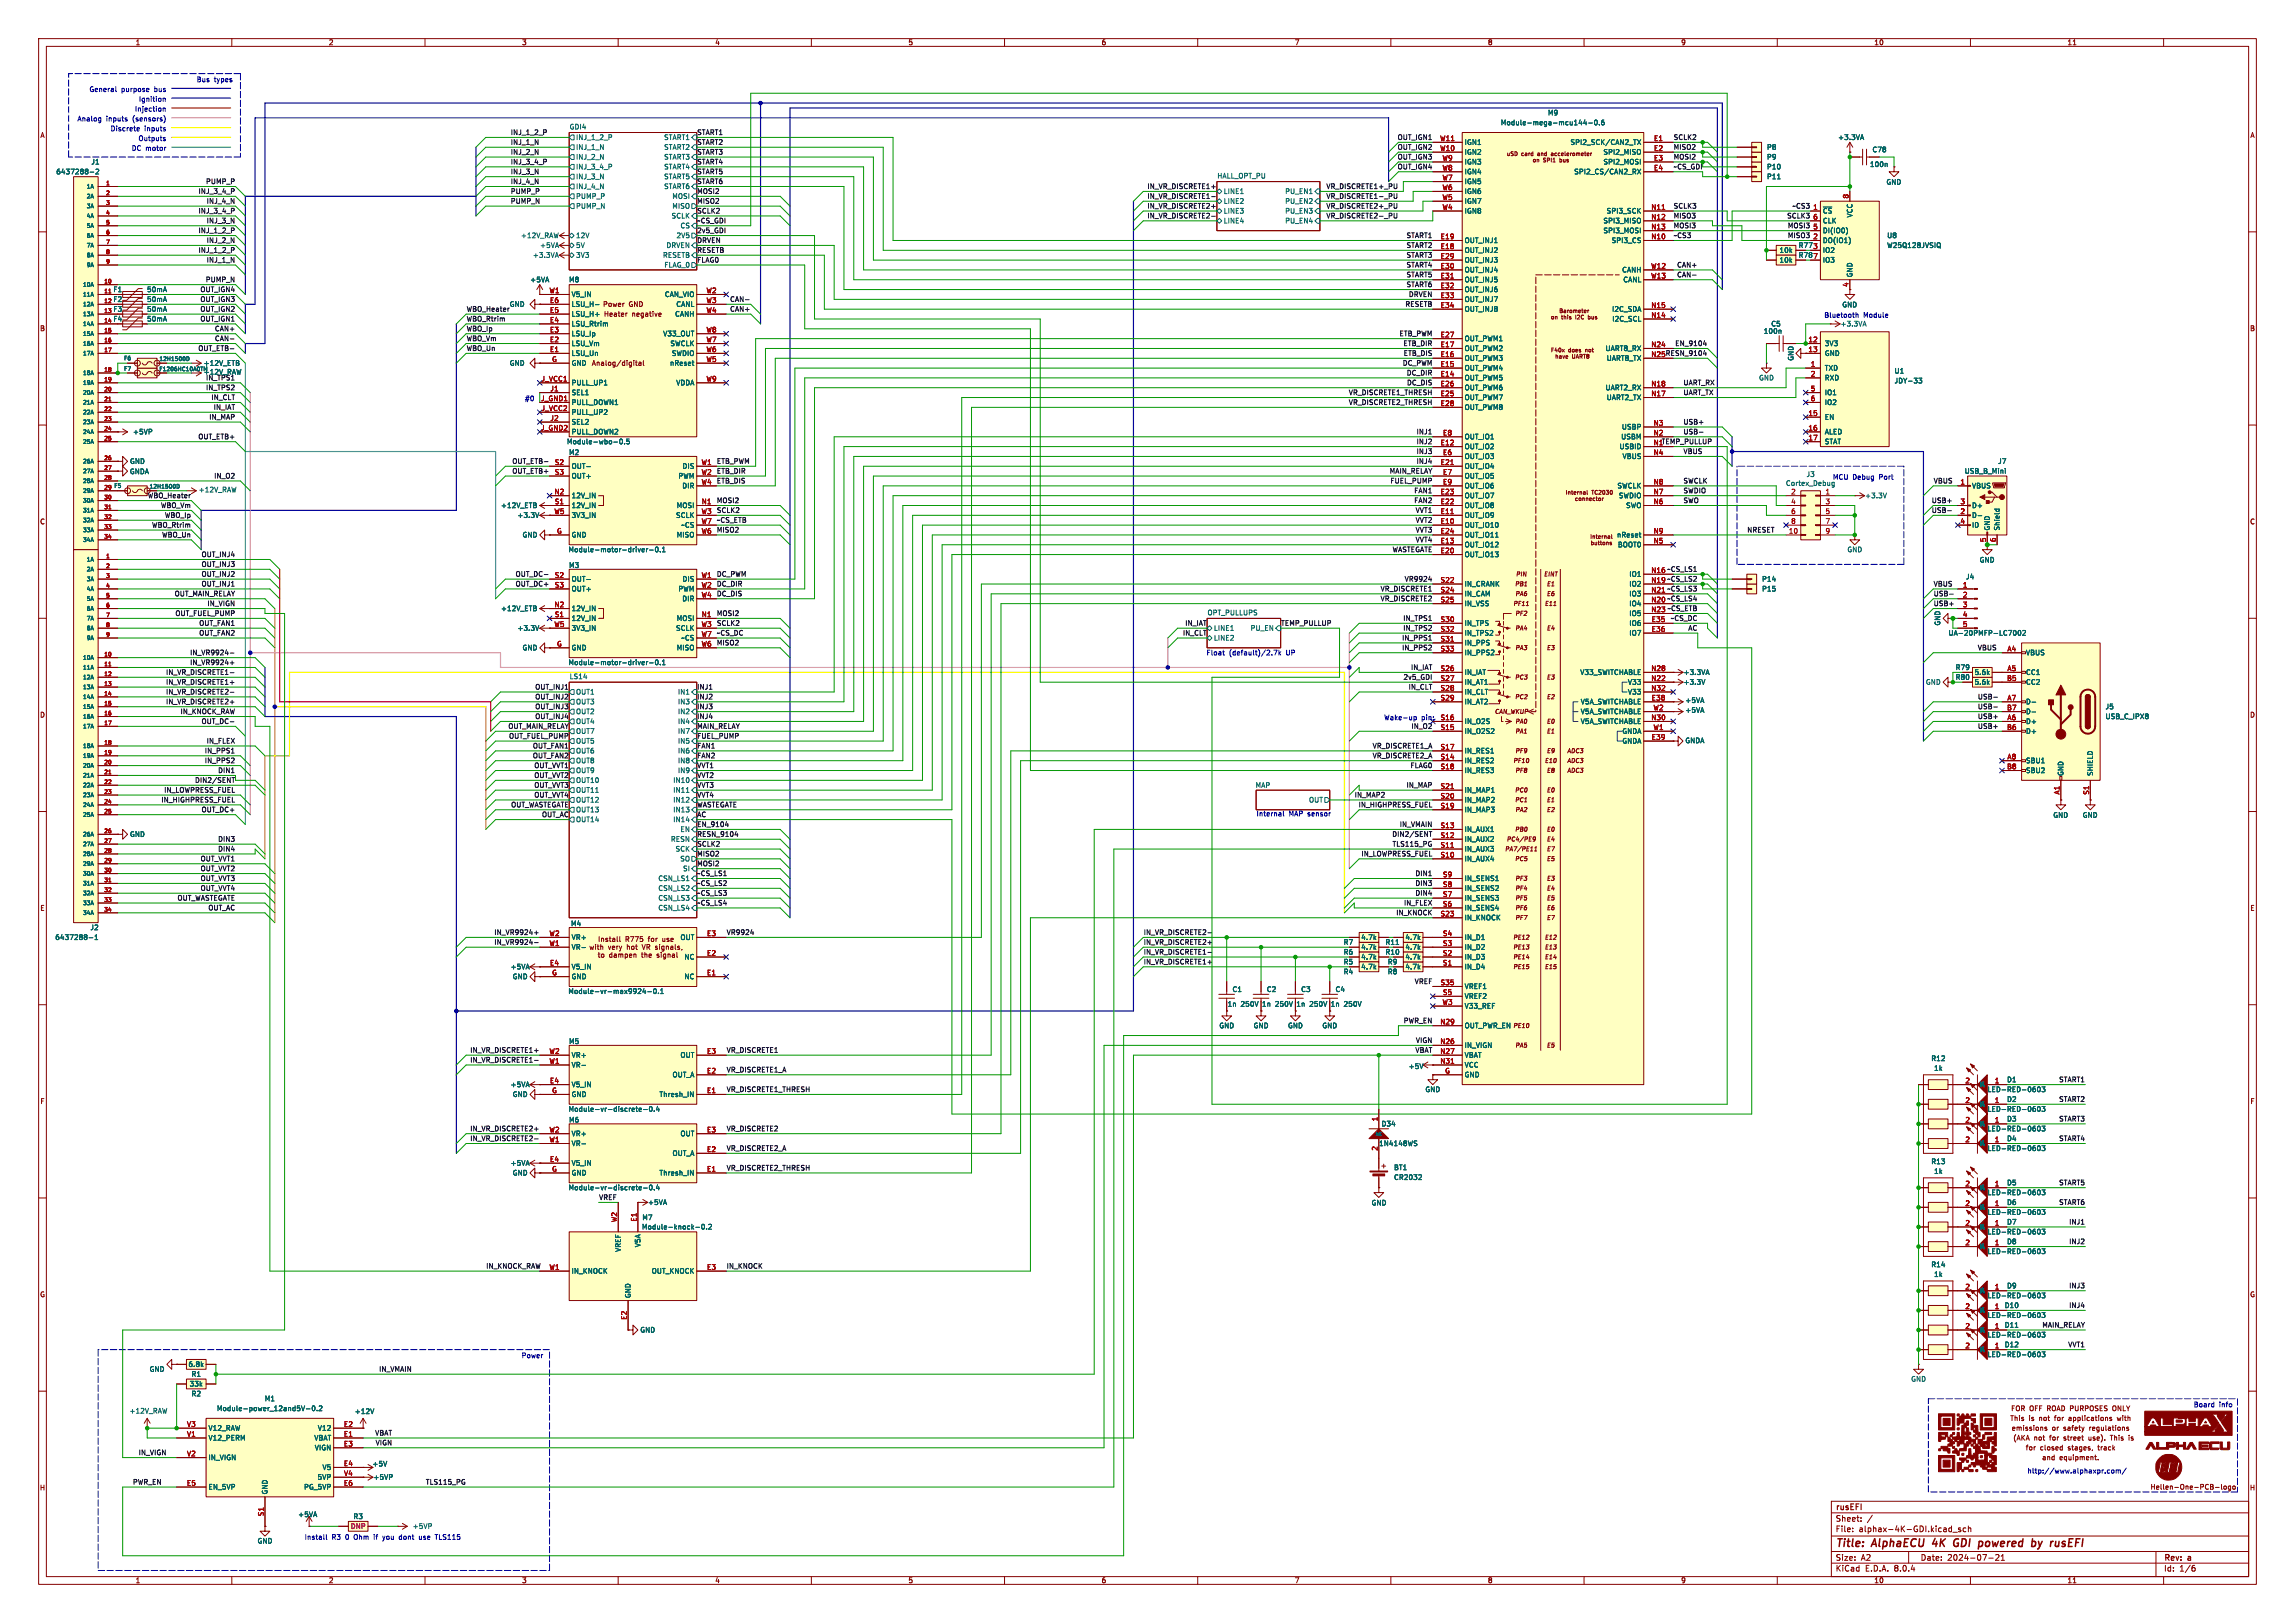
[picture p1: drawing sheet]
<svg xmlns="http://www.w3.org/2000/svg" width="594mm" height="420mm" viewBox="0 0 594 420" stroke-linecap="round" stroke-linejoin="round" font-family="sans-serif">
<defs><g id="words">
<g font-size="2.8" fill="#840000">
<text x="475" y="400.9">Title:</text>
<text x="484.7" y="400.9">AlphaECU</text>
<text x="501.1" y="400.9">4K</text>
<text x="507.3" y="400.9">GDI</text>
<text x="514.6" y="400.9">powered</text>
<text x="529.1" y="400.9">by</text>
<text x="534.8" y="400.9">rusEFI</text>
</g>
<g font-size="2.1" fill="#840000">
<text x="475" y="394">Sheet:</text>
<text x="475" y="391.2">rusEFI</text>
<text x="475" y="396.7">File:</text>
<text x="481.1" y="396.7">alphax-4K-GDI.kicad_sch</text>
<text x="475" y="406.9">KiCad</text>
<text x="475" y="404.1">Size:</text>
<text x="481.7" y="404.1">A2</text>
<text x="482.7" y="406.9">E.D.A.</text>
<text x="490.3" y="406.9">8.0.4</text>
<text x="497" y="404.1">Date:</text>
<text x="504" y="404.1">2024-07-21</text>
<text x="560" y="404.3">Rev:</text>
<text x="560" y="406.9">Id:</text>
<text x="564.1" y="406.9">1/6</text>
<text x="566.4" y="404.3">a</text>
</g>
<g font-size="1.8" fill="#840000">
<text x="35" y="11.9">1</text>
<text x="85" y="11.9">2</text>
<text x="135" y="11.9">3</text>
<text x="185" y="11.9">4</text>
<text x="235" y="11.9">5</text>
<text x="285" y="11.9">6</text>
<text x="335" y="11.9">7</text>
<text x="385" y="11.9">8</text>
<text x="435" y="11.9">9</text>
<text x="485" y="11.9">10</text>
<text x="535" y="11.9">11</text>
<text x="10.3" y="35.9">A</text>
<text x="582.3" y="35.9">A</text>
<text x="478.5" y="74.4" transform="rotate(-90 478.5 74.4)">4</text>
<text x="29.2" y="78.3">F2</text>
<text x="29.2" y="80.9">F3</text>
<text x="29.2" y="83.4">F4</text>
<text x="155.9" y="79.6">Power</text>
<text x="156.2" y="82.2">Heater</text>
<text x="162.8" y="79.6">GND</text>
<text x="163.5" y="82.2">negative</text>
<text x="10.3" y="85.9">B</text>
<text x="582.3" y="85.9">B</text>
<text x="153" y="94.9">Analog/digital</text>
<text x="10.3" y="135.9">C</text>
<text x="582.3" y="135.9">C</text>
<text x="10.3" y="185.9">D</text>
<text x="582.3" y="185.9">D</text>
<text x="10.3" y="235.9">E</text>
<text x="582.3" y="235.9">E</text>
<text x="158.2" y="246">very</text>
<text x="163.2" y="246">hot</text>
<text x="167.4" y="246">VR signals,</text>
<text x="10.3" y="285.9">F</text>
<text x="582.3" y="285.9">F</text>
<text x="10.3" y="335.9">G</text>
<text x="582.3" y="335.9">G</text>
<text x="520.4" y="365.4">FOR OFF ROAD PURPOSES</text>
<text x="547.4" y="365.4">ONLY</text>
<text x="520.2" y="367.9">This</text>
<text x="520.6" y="370.4">emissions</text>
<text x="525.1" y="367.9">is</text>
<text x="527.9" y="367.9">not</text>
<text x="531.1" y="370.4">or</text>
<text x="532.1" y="367.9">for</text>
<text x="534.2" y="370.4">safety</text>
<text x="536" y="367.9">applications</text>
<text x="541.1" y="370.4">regulations</text>
<text x="548.8" y="367.9">with</text>
<text x="521" y="373">(AKA</text>
<text x="524.2" y="375.5">for</text>
<text x="526.4" y="373">not</text>
<text x="528" y="375.5">closed</text>
<text x="530.6" y="373">for</text>
<text x="534.5" y="373">street</text>
<text x="535.4" y="375.5">stages,</text>
<text x="541.1" y="373">use).</text>
<text x="543.4" y="375.5">track</text>
<text x="547" y="373">This</text>
<text x="552" y="373">is</text>
<text x="528.4" y="378.1">and</text>
<text x="533.1" y="378.1">equipment.</text>
<text x="10.2" y="385.9">H</text>
<text x="556.5" y="385.7">Hellen-One-PCB-logo</text>
<text x="582.2" y="385.9">H</text>
<text x="35" y="409.9">1</text>
<text x="85" y="409.9">2</text>
<text x="135" y="409.9">3</text>
<text x="185" y="409.9">4</text>
<text x="235" y="409.9">5</text>
<text x="285" y="409.9">6</text>
<text x="335" y="409.9">7</text>
<text x="385" y="409.9">8</text>
<text x="435" y="409.9">9</text>
<text x="485" y="409.9">10</text>
<text x="535" y="409.9">11</text>
</g>
<g font-size="1.8" fill="#0000c2">
<text x="23" y="23.9">General</text>
<text x="31.4" y="23.9">purpose</text>
<text x="40.1" y="23.9">bus</text>
<text x="50.8" y="21.3">Bus</text>
<text x="55.4" y="21.3">types</text>
<text x="34.8" y="29">Injection</text>
<text x="35.8" y="26.4">Ignition</text>
<text x="19.9" y="31.5">Analog</text>
<text x="27.5" y="31.5">inputs</text>
<text x="28.5" y="34">Discrete</text>
<text x="34.4" y="31.5">(sensors)</text>
<text x="37.4" y="34">inputs</text>
<text x="34" y="39.1">DC motor</text>
<text x="35.7" y="36.6">Outputs</text>
<text x="472.1" y="82.3">Bluetooth</text>
<text x="482.3" y="82.3">Module</text>
<text x="135.7" y="103.9">#0</text>
<text x="474.3" y="124.2">MCU Debug</text>
<text x="486.5" y="124.2">Port</text>
<text x="312.2" y="169.7">Float</text>
<text x="318.1" y="169.7">(default)/2.7k</text>
<text x="333" y="169.7">UP</text>
<text x="358.1" y="186.4">Wake-up</text>
<text x="367.9" y="186.4">pin:</text>
<text x="325.1" y="211.3">Internal</text>
<text x="333.6" y="211.3">MAP sensor</text>
<text x="134.9" y="351.5">Power</text>
<text x="567.7" y="364.2">Board</text>
<text x="574.4" y="364.2">info</text>
<text x="524.6" y="381.4">http://www.alphaxpr.com/</text>
<text x="78.7" y="398.5">Install</text>
<text x="85.9" y="398.5">R3</text>
<text x="89.5" y="398.5">0</text>
<text x="91.9" y="398.5">Ohm</text>
<text x="97.3" y="398.5">if</text>
<text x="99.8" y="398.5">you</text>
<text x="104.2" y="398.5">dont</text>
<text x="109.6" y="398.5">use</text>
<text x="114" y="398.5">TLS115</text>
</g>
<g font-size="1.8" fill="#0f0f0f">
<text x="132.1" y="35">INJ_1_2_P</text>
<text x="180.3" y="35">START1</text>
<text x="132.1" y="37.6">INJ_1_N</text>
<text x="132.1" y="40.1">INJ_2_N</text>
<text x="180.3" y="37.6">START2</text>
<text x="180.3" y="40.1">START3</text>
<text x="361.6" y="36.3">OUT_IGN1</text>
<text x="361.6" y="41.4">OUT_IGN3</text>
<text x="361.6" y="38.8">OUT_IGN2</text>
<text x="433.1" y="38.8">MISO2</text>
<text x="433.1" y="36.3">SCLK2</text>
<text x="433.1" y="41.4">MOSI2</text>
<text x="53.2" y="47.7">PUMP_P</text>
<text x="132.1" y="47.7">INJ_4_N</text>
<text x="132.1" y="45.2">INJ_3_N</text>
<text x="132.1" y="42.6">INJ_3_4_P</text>
<text x="180.3" y="47.7">START6</text>
<text x="180.3" y="42.6">START4</text>
<text x="180.3" y="45.2">START5</text>
<text x="361.6" y="43.9">OUT_IGN4</text>
<text x="433.1" y="43.9">~CS_GDI</text>
<text x="51.3" y="50.3">INJ_3_4_P</text>
<text x="53.4" y="52.8">INJ_4_N</text>
<text x="132.1" y="52.8">PUMP_N</text>
<text x="132.1" y="50.3">PUMP_P</text>
<text x="180.3" y="50.3">MOSI2</text>
<text x="180.3" y="52.8">MISO2</text>
<text x="296.9" y="51.5">IN_VR_DISCRETE1-</text>
<text x="296.9" y="49">IN_VR_DISCRETE1+</text>
<text x="343.2" y="49">VR_DISCRETE1+_PU</text>
<text x="343.2" y="51.5">VR_DISCRETE1-_PU</text>
<text x="51.3" y="55.3">INJ_3_4_P</text>
<text x="53.4" y="57.9">INJ_3_N</text>
<text x="180.3" y="55.3">SCLK2</text>
<text x="180.3" y="57.9">~CS_GDI</text>
<text x="296.9" y="56.6">IN_VR_DISCRETE2-</text>
<text x="296.9" y="54.1">IN_VR_DISCRETE2+</text>
<text x="343.2" y="54.1">VR_DISCRETE2+_PU</text>
<text x="343.2" y="56.6">VR_DISCRETE2-_PU</text>
<text x="433.1" y="59.1">MOSI3</text>
<text x="433.1" y="54.1">SCLK3</text>
<text x="433.1" y="56.6">MISO3</text>
<text x="462.4" y="56.6">SCLK3</text>
<text x="462.6" y="59.1">MOSI3</text>
<text x="463.8" y="54.1">~CS3</text>
<text x="51.3" y="65.5">INJ_1_2_P</text>
<text x="51.3" y="60.4">INJ_1_2_P</text>
<text x="53.4" y="63">INJ_2_N</text>
<text x="180.3" y="63">DRVEN</text>
<text x="180.3" y="60.4">2v5_GDI</text>
<text x="180.3" y="65.5">RESETB</text>
<text x="363.9" y="64.2">START2</text>
<text x="363.9" y="61.7">START1</text>
<text x="433.1" y="61.7">~CS3</text>
<text x="462.6" y="61.7">MISO3</text>
<text x="53.4" y="68">INJ_1_N</text>
<text x="180.3" y="68">FLAG0</text>
<text x="363.9" y="71.8">START5</text>
<text x="363.9" y="69.3">START4</text>
<text x="363.9" y="66.8">START3</text>
<text x="434" y="71.8">CAN-</text>
<text x="434" y="69.3">CAN+</text>
<text x="51.7" y="75.7">OUT_IGN4</text>
<text x="53.1" y="73.1">PUMP_N</text>
<text x="363.9" y="74.4">START6</text>
<text x="364.5" y="76.9">DRVEN</text>
<text x="51.7" y="83.3">OUT_IGN1</text>
<text x="51.7" y="80.7">OUT_IGN2</text>
<text x="51.7" y="78.2">OUT_IGN3</text>
<text x="120.6" y="80.7">WBO_Heater</text>
<text x="120.6" y="83.3">WBO_Rtrim</text>
<text x="188.8" y="78.2">CAN-</text>
<text x="188.8" y="80.7">CAN+</text>
<text x="363.6" y="79.5">RESETB</text>
<text x="55.5" y="88.4">CAN-</text>
<text x="55.5" y="85.8">CAN+</text>
<text x="120.6" y="88.4">WBO_Vm</text>
<text x="120.6" y="85.8">WBO_Ip</text>
<text x="362.1" y="87.1">ETB_PWM</text>
<text x="363.1" y="89.6">ETB_DIR</text>
<text x="433.5" y="89.6">EN_9104</text>
<text x="51.2" y="90.9">OUT_ETB-</text>
<text x="120.6" y="90.9">WBO_Un</text>
<text x="363" y="94.7">DC_PWM</text>
<text x="363.2" y="92.2">ETB_DIS</text>
<text x="427.3" y="92.5">N25 RESN_9104</text>
<text x="53.2" y="101.1">IN_TPS2</text>
<text x="364" y="97.2">DC_DIR</text>
<text x="364" y="99.8">DC_DIS</text>
<text x="435.6" y="99.8">UART_RX</text>
<text x="54.6" y="103.6">IN_CLT</text>
<text x="55.2" y="106.1">IN_IAT</text>
<text x="349" y="104.9">VR_DISCRETE2_THRESH</text>
<text x="349" y="102.3">VR_DISCRETE1_THRESH</text>
<text x="435.6" y="102.3">UART_TX</text>
<text x="51.2" y="113.8">OUT_ETB+</text>
<text x="54" y="108.7">IN_MAP</text>
<text x="366.5" y="112.5">INJ1</text>
<text x="435.6" y="112.5">USB-</text>
<text x="435.6" y="109.9">USB+</text>
<text x="366.5" y="117.6">INJ3</text>
<text x="366.5" y="115">INJ2</text>
<text x="427.9" y="115.3">N1TEMP_PULLUP</text>
<text x="435.6" y="117.6">VBUS</text>
<text x="55.3" y="123.9">IN_O2</text>
<text x="132.5" y="120.1">OUT_ETB-</text>
<text x="132.5" y="122.6">OUT_ETB+</text>
<text x="185.4" y="122.6">ETB_DIR</text>
<text x="185.4" y="125.2">ETB_DIS</text>
<text x="185.4" y="120.1">ETB_PWM</text>
<text x="359.6" y="122.6">MAIN_RELAY</text>
<text x="359.8" y="125.2">FUEL_PUMP</text>
<text x="366.5" y="120.1">INJ4</text>
<text x="435.6" y="125.2">SWCLK</text>
<text x="500.4" y="125.2">VBUS</text>
<text x="38.1" y="129">WBO_Heater</text>
<text x="41.5" y="131.5">WBO_Vm</text>
<text x="185.4" y="130.3">MOSI2</text>
<text x="365.9" y="130.3">FAN2</text>
<text x="365.9" y="127.7">FAN1</text>
<text x="435.6" y="130.3">SWO</text>
<text x="435.6" y="127.7">SWDIO</text>
<text x="499.9" y="130.3">USB+</text>
<text x="39.2" y="136.6">WBO_Rtrim</text>
<text x="42.6" y="134.1">WBO_Ip</text>
<text x="185.4" y="137.9">MISO2</text>
<text x="185.4" y="135.3">~CS_ETB</text>
<text x="185.4" y="132.8">SCLK2</text>
<text x="366.3" y="132.8">VVT1</text>
<text x="366.3" y="135.3">VVT2</text>
<text x="366.3" y="137.9">VVT3</text>
<text x="452.1" y="137.9">NRESET</text>
<text x="499.9" y="132.8">USB-</text>
<text x="41.8" y="139.2">WBO_Un</text>
<text x="360.3" y="143">WASTEGATE</text>
<text x="366.3" y="140.4">VVT4</text>
<text x="52" y="146.8">OUT_INJ3</text>
<text x="52" y="144.2">OUT_INJ4</text>
<text x="52" y="149.3">OUT_INJ2</text>
<text x="133.3" y="149.3">OUT_DC-</text>
<text x="185.4" y="149.3">DC_PWM</text>
<text x="427.3" y="148.3">N16 ~CS_LS1</text>
<text x="45.1" y="154.4">OUT_MAIN_RELAY</text>
<text x="52" y="151.9">OUT_INJ1</text>
<text x="133.3" y="151.9">OUT_DC+</text>
<text x="185.4" y="151.9">DC_DIR</text>
<text x="185.4" y="154.4">DC_DIS</text>
<text x="357.2" y="155.7">VR_DISCRETE2</text>
<text x="357.2" y="153.1">VR_DISCRETE1</text>
<text x="363.4" y="150.6">VR9924</text>
<text x="427.3" y="150.9">N19 ~CS_LS2</text>
<text x="427.3" y="156">N20 ~CS_LS4</text>
<text x="500.4" y="151.9">VBUS</text>
<text x="500.4" y="154.4">USB-</text>
<text x="45.3" y="159.5">OUT_FUEL_PUMP</text>
<text x="53.6" y="156.9">IN_VIGN</text>
<text x="185.4" y="159.5">MOSI2</text>
<text x="363.1" y="160.7">IN_TPS1</text>
<text x="427.3" y="158.5">N23 ~CS_ETB</text>
<text x="432.3" y="160.7">~CS_DC</text>
<text x="500.4" y="156.9">USB+</text>
<text x="51.4" y="164.6">OUT_FAN2</text>
<text x="51.4" y="162">OUT_FAN1</text>
<text x="185.4" y="164.6">~CS_DC</text>
<text x="185.4" y="167.1">MISO2</text>
<text x="185.4" y="162">SCLK2</text>
<text x="306" y="164.6">IN_CLT</text>
<text x="306.7" y="162">IN_IAT</text>
<text x="331.5" y="162">TEMP_PULLUP</text>
<text x="362.8" y="165.8">IN_PPS1</text>
<text x="363.1" y="163.3">IN_TPS2</text>
<text x="436.9" y="163.3">AC</text>
<text x="49.1" y="172.2">IN_VR9924+</text>
<text x="49.1" y="169.6">IN_VR9924-</text>
<text x="362.8" y="168.4">IN_PPS2</text>
<text x="365.1" y="173.5">IN_IAT</text>
<text x="511.8" y="168.4">VBUS</text>
<text x="42.9" y="174.7">IN_VR_DISCRETE1-</text>
<text x="42.9" y="179.8">IN_VR_DISCRETE2-</text>
<text x="42.9" y="177.3">IN_VR_DISCRETE1+</text>
<text x="138.4" y="178.5">OUT_INJ1</text>
<text x="180.3" y="178.5">INJ1</text>
<text x="363.1" y="176">2v5_GDI</text>
<text x="364.5" y="178.5">IN_CLT</text>
<text x="42.9" y="182.3">IN_VR_DISCRETE2+</text>
<text x="46.6" y="184.9">IN_KNOCK_RAW</text>
<text x="138.4" y="181.1">OUT_INJ2</text>
<text x="138.4" y="183.6">OUT_INJ3</text>
<text x="180.3" y="181.1">INJ2</text>
<text x="180.3" y="183.6">INJ3</text>
<text x="511.8" y="183.6">USB-</text>
<text x="511.8" y="181.1">USB-</text>
<text x="52" y="187.4">OUT_DC-</text>
<text x="131.5" y="188.7">OUT_MAIN_RELAY</text>
<text x="131.6" y="191.2">OUT_FUEL_PUMP</text>
<text x="138.4" y="186.2">OUT_INJ4</text>
<text x="180.3" y="186.2">INJ4</text>
<text x="180.3" y="191.2">FUEL_PUMP</text>
<text x="180.3" y="188.7">MAIN_RELAY</text>
<text x="365.2" y="188.7">IN_O2</text>
<text x="511.8" y="188.7">USB+</text>
<text x="511.8" y="186.2">USB+</text>
<text x="52.9" y="197.6">IN_PPS2</text>
<text x="52.9" y="195">IN_PPS1</text>
<text x="53.4" y="192.5">IN_FLEX</text>
<text x="137.8" y="196.3">OUT_FAN2</text>
<text x="137.8" y="193.8">OUT_FAN1</text>
<text x="180.3" y="196.3">FAN2</text>
<text x="180.3" y="193.8">FAN1</text>
<text x="355.2" y="196.3">VR_DISCRETE2_A</text>
<text x="355.2" y="193.8">VR_DISCRETE1_A</text>
<text x="50.4" y="202.7">DIN2/SENT</text>
<text x="56.3" y="200.1">DIN1</text>
<text x="138.2" y="198.9">OUT_VVT1</text>
<text x="138.2" y="203.9">OUT_VVT3</text>
<text x="138.2" y="201.4">OUT_VVT2</text>
<text x="180.3" y="198.9">VVT1</text>
<text x="180.3" y="203.9">VVT3</text>
<text x="180.3" y="201.4">VVT2</text>
<text x="363.9" y="203.9">IN_MAP</text>
<text x="365" y="198.9">FLAG0</text>
<text x="41.6" y="207.7">IN_HIGHPRESS_FUEL</text>
<text x="42.4" y="205.2">IN_LOWPRESS_FUEL</text>
<text x="132.2" y="209">OUT_WASTEGATE</text>
<text x="138.2" y="206.5">OUT_VVT4</text>
<text x="180.3" y="206.5">VVT4</text>
<text x="180.3" y="209">WASTEGATE</text>
<text x="350.5" y="206.5">IN_MAP2</text>
<text x="351.5" y="209">IN_HIGHPRESS_FUEL</text>
<text x="52" y="210.3">OUT_DC+</text>
<text x="140.2" y="211.6">OUT_AC</text>
<text x="180.3" y="211.6">AC</text>
<text x="180.3" y="214.1">EN_9104</text>
<text x="362.2" y="214.1">IN_VMAIN</text>
<text x="56.3" y="217.9">DIN3</text>
<text x="56.3" y="220.4">DIN4</text>
<text x="180.3" y="221.7">MISO2</text>
<text x="180.3" y="219.2">SCLK2</text>
<text x="180.3" y="216.6">RESN_9104</text>
<text x="352.3" y="221.7">IN_LOWPRESS_FUEL</text>
<text x="360.2" y="216.6">DIN2/SENT</text>
<text x="360.3" y="219.2">TLS115_PG</text>
<text x="51.8" y="225.5">OUT_VVT2</text>
<text x="51.8" y="223">OUT_VVT1</text>
<text x="180.3" y="224.3">MOSI2</text>
<text x="180.3" y="226.8">~CS_LS1</text>
<text x="366.2" y="226.8">DIN1</text>
<text x="45.8" y="233.1">OUT_WASTEGATE</text>
<text x="51.8" y="228.1">OUT_VVT3</text>
<text x="51.8" y="230.6">OUT_VVT4</text>
<text x="180.3" y="229.3">~CS_LS2</text>
<text x="180.3" y="231.9">~CS_LS3</text>
<text x="366.2" y="231.9">DIN4</text>
<text x="366.2" y="229.3">DIN3</text>
<text x="53.8" y="235.7">OUT_AC</text>
<text x="180.3" y="234.4">~CS_LS4</text>
<text x="361.3" y="237">IN_KNOCK</text>
<text x="363.3" y="234.4">IN_FLEX</text>
<text x="127.8" y="242">IN_VR9924+</text>
<text x="127.8" y="244.6">IN_VR9924-</text>
<text x="130.5" y="246">Install</text>
<text x="188" y="242">VR9924</text>
<text x="295.9" y="244.6">IN_VR_DISCRETE2+</text>
<text x="295.9" y="242">IN_VR_DISCRETE2-</text>
<text x="295.9" y="249.7">IN_VR_DISCRETE1+</text>
<text x="295.9" y="247.1">IN_VR_DISCRETE1-</text>
<text x="366" y="254.7">VREF</text>
<text x="363.2" y="264.9">PWR_EN</text>
<text x="366.3" y="270">VIGN</text>
<text x="121.6" y="272.5">IN_VR_DISCRETE1+</text>
<text x="121.6" y="275.1">IN_VR_DISCRETE1-</text>
<text x="188" y="272.5">VR_DISCRETE1</text>
<text x="366.2" y="272.5">VBAT</text>
<text x="188" y="277.6">VR_DISCRETE1_A</text>
<text x="532.8" y="280.1">START1</text>
<text x="188" y="282.7">VR_DISCRETE1_THRESH</text>
<text x="532.8" y="285.2">START2</text>
<text x="121.6" y="292.8">IN_VR_DISCRETE2+</text>
<text x="188" y="292.8">VR_DISCRETE2</text>
<text x="532.8" y="290.3">START3</text>
<text x="121.6" y="295.4">IN_VR_DISCRETE2-</text>
<text x="188" y="297.9">VR_DISCRETE2_A</text>
<text x="532.8" y="295.4">START4</text>
<text x="188" y="303">VR_DISCRETE2_THRESH</text>
<text x="154.9" y="310.6">VREF</text>
<text x="532.8" y="311.9">START6</text>
<text x="532.8" y="306.8">START5</text>
<text x="535.4" y="317">INJ1</text>
<text x="535.4" y="322">INJ2</text>
<text x="125.7" y="328.4">IN_KNOCK_RAW</text>
<text x="188" y="328.4">IN_KNOCK</text>
<text x="535.4" y="333.5">INJ3</text>
<text x="535.4" y="338.6">INJ4</text>
<text x="528.5" y="343.6">MAIN_RELAY</text>
<text x="535.2" y="348.7">VVT1</text>
<text x="98" y="355.1">IN_VMAIN</text>
<text x="97" y="371.6">VBAT</text>
<text x="35.8" y="376.7">IN_VIGN</text>
<text x="97.1" y="374.1">VIGN</text>
<text x="34.3" y="384.3">PWR_EN</text>
<text x="110.1" y="384.3">TLS115_PG</text>
</g>
<g font-size="1.8" fill="#006464">
<text x="147.3" y="33.6">GDI4</text>
<text x="388.3" y="32.6">Module-mega-mcu144-0.6</text>
<text x="400.5" y="30.1">M9</text>
<text x="149" y="39">INJ_1_N</text>
<text x="149" y="41.5">INJ_2_N</text>
<text x="149" y="36.4">INJ_1_2_P</text>
<text x="171.8" y="36.4">START1</text>
<text x="171.8" y="39">START2</text>
<text x="171.8" y="41.5">START3</text>
<text x="379" y="40.2">IGN2</text>
<text x="379" y="37.7">IGN1</text>
<text x="406.4" y="37.7">SPI2_SCK/CAN2_TX</text>
<text x="414.9" y="40.2">SPI2_MISO</text>
<text x="457.2" y="41.5">P9</text>
<text x="457.2" y="39">P8</text>
<text x="475.6" y="36.4">+3.3VA</text>
<text x="484.5" y="39.6">C78</text>
<text x="14.4" y="45.3">6437288-2</text>
<text x="23.5" y="42.8">J1</text>
<text x="149" y="46.6">INJ_3_N</text>
<text x="149" y="44">INJ_3_4_P</text>
<text x="171.8" y="46.6">START5</text>
<text x="171.8" y="44">START4</text>
<text x="315" y="46.3">HALL_OPT_PU</text>
<text x="379" y="47.9">IGN5</text>
<text x="379" y="45.3">IGN4</text>
<text x="379" y="42.8">IGN3</text>
<text x="407.3" y="45.3">SPI2_CS/CAN2_RX</text>
<text x="414.9" y="42.8">SPI2_MOSI</text>
<text x="457.2" y="44">P10</text>
<text x="457.2" y="46.6">P11</text>
<text x="483.9" y="43.4">100n</text>
<text x="488.1" y="48">GND</text>
<text x="149" y="51.7">PUMP_P</text>
<text x="149" y="49.1">INJ_4_N</text>
<text x="171.8" y="49.1">START6</text>
<text x="173.9" y="51.7">MOSI</text>
<text x="316.6" y="52.9">LINE2</text>
<text x="316.6" y="50.4">LINE1</text>
<text x="332.5" y="52.9">PU_EN2</text>
<text x="332.5" y="50.4">PU_EN1</text>
<text x="379" y="52.9">IGN7</text>
<text x="379" y="50.4">IGN6</text>
<text x="149" y="54.2">PUMP_N</text>
<text x="173.7" y="56.7">SCLK</text>
<text x="173.9" y="54.2">MISO</text>
<text x="176" y="59.3">CS</text>
<text x="316.6" y="55.5">LINE3</text>
<text x="316.6" y="58">LINE4</text>
<text x="332.5" y="55.5">PU_EN3</text>
<text x="332.5" y="58">PU_EN4</text>
<text x="379" y="55.5">IGN8</text>
<text x="414.9" y="58">SPI3_MISO</text>
<text x="415.7" y="55.5">SPI3_SCK</text>
<text x="471.7" y="55.5">~{CS}</text>
<text x="471.7" y="58">CLK</text>
<text x="479.7" y="56.4" transform="rotate(-90 479.7 56.4)">VCC</text>
<text x="134.7" y="61.8">+12V_RAW</text>
<text x="139.7" y="64.4">+5VA</text>
<text x="149" y="64.4">5V</text>
<text x="149" y="61.8">12V</text>
<text x="172.4" y="64.4">DRVEN</text>
<text x="175" y="61.8">2V5</text>
<text x="379" y="65.6">OUT_INJ2</text>
<text x="379" y="63.1">OUT_INJ1</text>
<text x="414.9" y="60.6">SPI3_MOSI</text>
<text x="417" y="63.1">SPI3_CS</text>
<text x="460.5" y="65.6">10k</text>
<text x="465.4" y="64.4">R77</text>
<text x="471.7" y="63.1">DO(IO1)</text>
<text x="471.7" y="65.6">IO2</text>
<text x="471.7" y="60.6">DI(IO0)</text>
<text x="488.3" y="61.8">U8</text>
<text x="488.3" y="64.4">W25Q128JVSIQ</text>
<text x="137.8" y="66.9">+3.3VA</text>
<text x="149" y="66.9">3V3</text>
<text x="171.5" y="66.9">RESETB</text>
<text x="171.8" y="69.4">FLAG_0</text>
<text x="379" y="68.2">OUT_INJ3</text>
<text x="379" y="70.7">OUT_INJ4</text>
<text x="419.7" y="70.7">CANH</text>
<text x="460.5" y="68.2">10k</text>
<text x="465.4" y="66.9">R78</text>
<text x="471.7" y="68.2">IO3</text>
<text x="479.7" y="71.9" transform="rotate(-90 479.7 71.9)">GND</text>
<text x="29.2" y="75.8">F1</text>
<text x="37.9" y="75.8">50mA</text>
<text x="137.1" y="73.3">+5VA</text>
<text x="147.2" y="73.3">M8</text>
<text x="147.8" y="77.1">V5_IN</text>
<text x="171.9" y="77.1">CAN_VIO</text>
<text x="379" y="73.3">OUT_INJ5</text>
<text x="379" y="75.8">OUT_INJ6</text>
<text x="420" y="73.3">CANL</text>
<text x="37.9" y="78.3">50mA</text>
<text x="37.9" y="80.9">50mA</text>
<text x="37.9" y="83.4">50mA</text>
<text x="131.8" y="79.6">GND</text>
<text x="147.8" y="82.1">LSU_H+</text>
<text x="147.8" y="79.6">LSU_H-</text>
<text x="174.6" y="82.1">CANH</text>
<text x="174.9" y="79.6">CANL</text>
<text x="379" y="78.3">OUT_INJ7</text>
<text x="379" y="80.9">OUT_INJ8</text>
<text x="417.1" y="80.9">I2C_SDA</text>
<text x="417.2" y="83.4">I2C_SCL</text>
<text x="476.7" y="79.7">GND</text>
<text x="147.8" y="89.8">LSU_Vm</text>
<text x="147.8" y="87.2">LSU_Ip</text>
<text x="147.8" y="84.7">LSU_Rtrim</text>
<text x="171.5" y="87.2">V33_OUT</text>
<text x="173.4" y="89.8">SWCLK</text>
<text x="379" y="88.5">OUT_PWM1</text>
<text x="456.4" y="86.6">100n</text>
<text x="458.3" y="84.7">C5</text>
<text x="472.2" y="89.8">3V3</text>
<text x="476.3" y="84.7">+3.3VA</text>
<text x="52.6" y="94.8">+12V_ETB</text>
<text x="131.8" y="94.8">GND</text>
<text x="147.8" y="92.3">LSU_Un</text>
<text x="147.8" y="94.8">GND</text>
<text x="173.3" y="94.8">nReset</text>
<text x="173.8" y="92.3">SWDIO</text>
<text x="379" y="93.6">OUT_PWM3</text>
<text x="379" y="91">OUT_PWM2</text>
<text x="415.4" y="91">UART8_RX</text>
<text x="415.7" y="93.6">UART8_TX</text>
<text x="464.4" y="93.5" transform="rotate(-90 464.4 93.5)">GND</text>
<text x="472.2" y="92.3">GND</text>
<text x="52.6" y="97.1">+12V_RAW</text>
<text x="53.2" y="98.5">IN_TPS1</text>
<text x="147.8" y="99.9">PULL_UP1</text>
<text x="174.9" y="99.9">VDDA</text>
<text x="379" y="98.7">OUT_PWM5</text>
<text x="379" y="96.1">OUT_PWM4</text>
<text x="379" y="101.2">OUT_PWM6</text>
<text x="415.4" y="101.2">UART2_RX</text>
<text x="455.2" y="98.7">GND</text>
<text x="472.2" y="96.1">TXD</text>
<text x="472.2" y="98.7">RXD</text>
<text x="490.2" y="96.9">U1</text>
<text x="490.2" y="99.4">JDY-33</text>
<text x="147.8" y="102.5">SEL1</text>
<text x="147.8" y="105">PULL_DOWN1</text>
<text x="147.8" y="107.5">PULL_UP2</text>
<text x="379" y="103.7">OUT_PWM7</text>
<text x="379" y="106.3">OUT_PWM8</text>
<text x="415.7" y="103.7">UART2_TX</text>
<text x="472.2" y="102.5">IO1</text>
<text x="472.2" y="105">IO2</text>
<text x="34.3" y="112.6">+5VP</text>
<text x="147.8" y="110.1">SEL2</text>
<text x="147.8" y="112.6">PULL_DOWN2</text>
<text x="379" y="113.9">OUT_IO1</text>
<text x="419.5" y="113.9">USBM</text>
<text x="419.7" y="111.4">USBP</text>
<text x="472.2" y="108.8">EN</text>
<text x="472.2" y="112.6">ALED</text>
<text x="146.6" y="115.2">Module-wbo-0.5</text>
<text x="147.2" y="118">M2</text>
<text x="379" y="116.4">OUT_IO2</text>
<text x="379" y="119">OUT_IO3</text>
<text x="419.1" y="116.4">USBID</text>
<text x="419.8" y="119">VBUS</text>
<text x="472.2" y="115.2">STAT</text>
<text x="33.5" y="122.9">GNDA</text>
<text x="33.5" y="120.2">GND</text>
<text x="147.8" y="121.5">OUT-</text>
<text x="147.8" y="124.1">OUT+</text>
<text x="175.5" y="124.1">PWM</text>
<text x="176.5" y="121.5">DIS</text>
<text x="379" y="121.5">OUT_IO4</text>
<text x="379" y="124.1">OUT_IO5</text>
<text x="462.1" y="125.9">Cortex_Debug</text>
<text x="467.4" y="123.6">J3</text>
<text x="508.4" y="122.8">USB_B_Mini</text>
<text x="517" y="120.2">J7</text>
<text x="51.3" y="127.6">+12V_RAW</text>
<text x="129.5" y="131.7">+12V_ETB</text>
<text x="147.8" y="129.1">12V_IN</text>
<text x="147.8" y="131.7">12V_IN</text>
<text x="175" y="131.7">MOSI</text>
<text x="176.5" y="126.6">DIR</text>
<text x="379" y="131.7">OUT_IO8</text>
<text x="379" y="129.1">OUT_IO7</text>
<text x="379" y="126.6">OUT_IO6</text>
<text x="418.5" y="126.6">SWCLK</text>
<text x="418.9" y="129.1">SWDIO</text>
<text x="420.7" y="131.7">SWO</text>
<text x="482.6" y="129.1">+3.3V</text>
<text x="510.3" y="126.6">VBUS</text>
<text x="510.3" y="131.7">D+</text>
<text x="133.8" y="134.2">+3.3V</text>
<text x="147.8" y="134.2">3V3_IN</text>
<text x="174.9" y="134.2">SCLK</text>
<text x="176.2" y="136.8">~CS</text>
<text x="379" y="136.8">OUT_IO10</text>
<text x="379" y="134.2">OUT_IO9</text>
<text x="510.3" y="134.2">D-</text>
<text x="510.3" y="136.8">ID</text>
<text x="515.2" y="137.4" transform="rotate(-90 515.2 137.4)">GND</text>
<text x="517.8" y="137.4" transform="rotate(-90 517.8 137.4)">Shield</text>
<text x="135.1" y="139.3">GND</text>
<text x="147" y="143.1">Module-motor-driver-0.1</text>
<text x="147.8" y="139.3">GND</text>
<text x="175" y="139.3">MISO</text>
<text x="379" y="141.8">OUT_IO12</text>
<text x="379" y="139.3">OUT_IO11</text>
<text x="418.4" y="139.3">nReset</text>
<text x="418.6" y="141.8">BOOT0</text>
<text x="478" y="143.1">GND</text>
<text x="147.2" y="147.2">M3</text>
<text x="379" y="144.4">OUT_IO13</text>
<text x="421.6" y="149.5">IO1</text>
<text x="512.3" y="145.8">GND</text>
<text x="147.8" y="150.7">OUT-</text>
<text x="147.8" y="153.3">OUT+</text>
<text x="175.5" y="153.3">PWM</text>
<text x="176.5" y="155.8">DIR</text>
<text x="176.5" y="150.7">DIS</text>
<text x="379" y="152">IN_CRANK</text>
<text x="379" y="154.5">IN_CAM</text>
<text x="421.6" y="152">IO2</text>
<text x="421.6" y="154.5">IO3</text>
<text x="455.9" y="153.3">P15</text>
<text x="455.9" y="150.7">P14</text>
<text x="508.7" y="150.1">J4</text>
<text x="129.5" y="158.3">+12V_ETB</text>
<text x="147.8" y="158.3">12V_IN</text>
<text x="147.8" y="160.9">12V_IN</text>
<text x="175" y="160.9">MOSI</text>
<text x="312.4" y="159.3">OPT_PULLUPS</text>
<text x="379" y="157.1">IN_VSS</text>
<text x="421.6" y="157.1">IO4</text>
<text x="421.6" y="159.6">IO5</text>
<text x="133.8" y="163.4">+3.3V</text>
<text x="147.8" y="163.4">3V3_IN</text>
<text x="174.9" y="163.4">SCLK</text>
<text x="176.2" y="166">~CS</text>
<text x="314.1" y="163.4">LINE1</text>
<text x="314.1" y="166">LINE2</text>
<text x="323.6" y="163.4">PU_EN</text>
<text x="379" y="162.2">IN_TPS</text>
<text x="379" y="167.2">IN_PPS</text>
<text x="379" y="164.7">IN_TPS2</text>
<text x="421.6" y="162.2">IO6</text>
<text x="421.6" y="164.7">IO7</text>
<text x="502.4" y="162" transform="rotate(-90 502.4 162)">GND</text>
<text x="504.2" y="164.7">UA-20PMFP-LC7002</text>
<text x="135.1" y="168.5">GND</text>
<text x="147" y="172.3">Module-motor-driver-0.1</text>
<text x="147.8" y="168.5">GND</text>
<text x="175" y="168.5">MISO</text>
<text x="379" y="169.8">IN_PPS2</text>
<text x="506.1" y="173.6">R79</text>
<text x="524.3" y="169.8">VBUS</text>
<text x="147.3" y="175.8">LS14</text>
<text x="149" y="179.9">OUT1</text>
<text x="175.3" y="179.9">IN1</text>
<text x="379" y="174.9">IN_IAT</text>
<text x="379" y="177.4">IN_AT1</text>
<text x="379" y="179.9">IN_CLT</text>
<text x="408.9" y="174.9">V33_SWITCHABLE</text>
<text x="421.2" y="177.4">V33</text>
<text x="421.2" y="179.9">V33</text>
<text x="435.6" y="177.4">+3.3V</text>
<text x="435.6" y="174.9">+3.3VA</text>
<text x="498.3" y="177.4">GND</text>
<text x="506.1" y="176.1">R80</text>
<text x="511" y="177.4">5.6k</text>
<text x="511" y="174.9">5.6k</text>
<text x="524.3" y="174.9">CC1</text>
<text x="524.3" y="177.4">CC2</text>
<text x="149" y="185">OUT2</text>
<text x="149" y="182.5">OUT3</text>
<text x="175.3" y="185">IN2</text>
<text x="175.3" y="182.5">IN3</text>
<text x="379" y="182.5">IN_AT2</text>
<text x="409" y="182.5">V5A_SWITCHABLE</text>
<text x="409" y="185">V5A_SWITCHABLE</text>
<text x="436.1" y="184.6">+5VA</text>
<text x="436.1" y="182.1">+5VA</text>
<text x="524.3" y="182.5">D-</text>
<text x="524.3" y="185">D-</text>
<text x="544.8" y="183.7">J5</text>
<text x="149" y="187.6">OUT4</text>
<text x="149" y="190.1">OUT7</text>
<text x="175.3" y="187.6">IN4</text>
<text x="175.3" y="190.1">IN7</text>
<text x="379" y="190.1">IN_O2S2</text>
<text x="379" y="187.6">IN_O2S</text>
<text x="409" y="187.6">V5A_SWITCHABLE</text>
<text x="419.8" y="190.1">GNDA</text>
<text x="524.3" y="187.6">D+</text>
<text x="524.3" y="190.1">D+</text>
<text x="544.8" y="186.3">USB_C_IPX8</text>
<text x="149" y="192.6">OUT5</text>
<text x="149" y="195.2">OUT6</text>
<text x="149" y="197.7">OUT8</text>
<text x="175.3" y="192.6">IN5</text>
<text x="175.3" y="195.2">IN6</text>
<text x="175.3" y="197.7">IN8</text>
<text x="379" y="197.7">IN_RES2</text>
<text x="379" y="195.2">IN_RES1</text>
<text x="419.8" y="192.6">GNDA</text>
<text x="436.1" y="192.5">GNDA</text>
<text x="524.3" y="197.7">SBU1</text>
<text x="149" y="202.8">OUT10</text>
<text x="149" y="200.3">OUT9</text>
<text x="174.1" y="202.8">IN10</text>
<text x="175.3" y="200.3">IN9</text>
<text x="324.9" y="204">MAP</text>
<text x="379" y="200.3">IN_RES3</text>
<text x="524.3" y="200.3">SBU2</text>
<text x="534.3" y="200.9" transform="rotate(-90 534.3 200.9)">GND</text>
<text x="541.9" y="200.9" transform="rotate(-90 541.9 200.9)">SHIELD</text>
<text x="149" y="205.3">OUT11</text>
<text x="149" y="207.9">OUT12</text>
<text x="174.1" y="205.3">IN11</text>
<text x="174.1" y="207.9">IN12</text>
<text x="338.7" y="207.9">OUT</text>
<text x="379" y="207.9">IN_MAP2</text>
<text x="379" y="205.3">IN_MAP1</text>
<text x="149" y="210.4">OUT13</text>
<text x="149" y="213">OUT14</text>
<text x="174.1" y="210.4">IN13</text>
<text x="174.1" y="213">IN14</text>
<text x="176" y="215.5">EN</text>
<text x="379" y="215.5">IN_AUX1</text>
<text x="379" y="210.4">IN_MAP3</text>
<text x="531.3" y="211.8">GND</text>
<text x="538.9" y="211.8">GND</text>
<text x="33.5" y="216.8">GND</text>
<text x="173.5" y="218">RESN</text>
<text x="174.7" y="220.6">SCK</text>
<text x="379" y="220.6">IN_AUX3</text>
<text x="379" y="218">IN_AUX2</text>
<text x="175.9" y="223.1">SO</text>
<text x="176.7" y="225.7">SI</text>
<text x="379" y="223.1">IN_AUX4</text>
<text x="170.3" y="230.7">CSN_LS2</text>
<text x="170.3" y="228.2">CSN_LS1</text>
<text x="170.3" y="233.3">CSN_LS3</text>
<text x="379" y="233.3">IN_SENS3</text>
<text x="379" y="230.7">IN_SENS2</text>
<text x="379" y="228.2">IN_SENS1</text>
<text x="147.7" y="239.9">M4</text>
<text x="170.3" y="235.8">CSN_LS4</text>
<text x="379" y="238.4">IN_KNOCK</text>
<text x="379" y="235.8">IN_SENS4</text>
<text x="14.2" y="243.4">6437288-1</text>
<text x="23.3" y="240.9">J2</text>
<text x="147.7" y="246">use</text>
<text x="147.8" y="246">VR- with</text>
<text x="147.8" y="243.4">VR+</text>
<text x="176" y="243.4">OUT</text>
<text x="347.7" y="244.7">R7</text>
<text x="352.2" y="246">4.7k</text>
<text x="352.2" y="243.4">4.7k</text>
<text x="358.5" y="244.7">R11</text>
<text x="363.6" y="246">4.7k</text>
<text x="363.6" y="243.4">4.7k</text>
<text x="379" y="246">IN_D2</text>
<text x="379" y="243.4">IN_D1</text>
<text x="132" y="251.1">+5VA</text>
<text x="147.8" y="251.1">V5_IN</text>
<text x="177" y="248.5">NC</text>
<text x="347.7" y="247.2">R6</text>
<text x="347.7" y="249.8">R5</text>
<text x="352.2" y="248.5">4.7k</text>
<text x="352.2" y="251.1">4.7k</text>
<text x="358.5" y="247.2">R10</text>
<text x="359.1" y="249.8">R9</text>
<text x="363.6" y="251.1">4.7k</text>
<text x="363.6" y="248.5">4.7k</text>
<text x="379" y="251.1">IN_D4</text>
<text x="379" y="248.5">IN_D3</text>
<text x="132.6" y="253.6">GND</text>
<text x="147" y="257.4">Module-vr-max9924-0.1</text>
<text x="147.8" y="253.6">GND</text>
<text x="177" y="253.6">NC</text>
<text x="318.9" y="256.9">C1</text>
<text x="327.8" y="256.9">C2</text>
<text x="336.7" y="256.9">C3</text>
<text x="345.5" y="256.9">C4</text>
<text x="347.7" y="252.3">R4</text>
<text x="359.1" y="252.3">R8</text>
<text x="379" y="256.1">VREF1</text>
<text x="317.6" y="260.7">1n</text>
<text x="321.2" y="260.7">250V</text>
<text x="326.5" y="260.7">1n</text>
<text x="330" y="260.7">250V</text>
<text x="335.4" y="260.7">1n</text>
<text x="338.9" y="260.7">250V</text>
<text x="344.3" y="260.7">1n</text>
<text x="347.8" y="260.7">250V</text>
<text x="379" y="258.7">VREF2</text>
<text x="379" y="261.2">V33_REF</text>
<text x="315.5" y="266.3">GND</text>
<text x="324.4" y="266.3">GND</text>
<text x="333.2" y="266.3">GND</text>
<text x="342.1" y="266.3">GND</text>
<text x="379" y="266.3">OUT_PWR_EN</text>
<text x="147.2" y="270.4">M5</text>
<text x="147.8" y="273.9">VR+</text>
<text x="176" y="273.9">OUT</text>
<text x="379" y="271.4">IN_VIGN</text>
<text x="379" y="273.9">VBAT</text>
<text x="499.8" y="274.8">R12</text>
<text x="132" y="281.5">+5VA</text>
<text x="147.8" y="281.5">V5_IN</text>
<text x="147.8" y="276.5">VR-</text>
<text x="173.9" y="279">OUT_A</text>
<text x="364.5" y="276.8">+5V</text>
<text x="379" y="279">GND</text>
<text x="379" y="276.5">VCC</text>
<text x="500.5" y="277.3">1k</text>
<text x="512.3" y="281.5">K</text>
<text x="519.4" y="280.3">D1</text>
<text x="132.6" y="284.1">GND</text>
<text x="147" y="287.9">Module-vr-discrete-0.4</text>
<text x="147.8" y="284.1">GND</text>
<text x="170.6" y="284.1">Thresh_IN</text>
<text x="368.8" y="282.8">GND</text>
<text x="512.3" y="286.6">K</text>
<text x="514.3" y="287.9">LED-RED-0603</text>
<text x="514.3" y="282.8">LED-RED-0603</text>
<text x="519.4" y="285.3">D2</text>
<text x="147.2" y="290.7">M6</text>
<text x="357.5" y="291.7">D34</text>
<text x="512.3" y="291.7">K</text>
<text x="514.3" y="293">LED-RED-0603</text>
<text x="519.4" y="290.4">D3</text>
<text x="147.8" y="296.8">VR-</text>
<text x="147.8" y="294.2">VR+</text>
<text x="173.9" y="299.3">OUT_A</text>
<text x="176" y="294.2">OUT</text>
<text x="356.8" y="296.8">1N4148WS</text>
<text x="357.7" y="294.1" transform="rotate(-90 357.7 294.1)">K</text>
<text x="512.3" y="296.8">K</text>
<text x="514.3" y="298">LED-RED-0603</text>
<text x="519.4" y="295.5">D4</text>
<text x="132" y="301.9">+5VA</text>
<text x="132.6" y="304.4">GND</text>
<text x="147.8" y="301.9">V5_IN</text>
<text x="147.8" y="304.4">GND</text>
<text x="170.6" y="304.4">Thresh_IN</text>
<text x="360.7" y="303">BT1</text>
<text x="360.7" y="305.5">CR2032</text>
<text x="499.8" y="301.4">R13</text>
<text x="500.5" y="304">1k</text>
<text x="147" y="308.2">Module-vr-discrete-0.4</text>
<text x="512.3" y="308.2">K</text>
<text x="514.3" y="309.5">LED-RED-0603</text>
<text x="519.4" y="306.9">D5</text>
<text x="166.1" y="315.9">M7</text>
<text x="167.6" y="312">+5VA</text>
<text x="354.9" y="312.1">GND</text>
<text x="512.3" y="313.3">K</text>
<text x="514.3" y="314.6">LED-RED-0603</text>
<text x="519.4" y="312">D6</text>
<text x="519.4" y="317.1">D7</text>
<text x="166" y="322.9" transform="rotate(-90 166 322.9)">V5A</text>
<text x="166" y="318.4">Module-knock-0.2</text>
<text x="512.3" y="318.4">K</text>
<text x="512.3" y="323.4">K</text>
<text x="514.3" y="319.6">LED-RED-0603</text>
<text x="519.4" y="322.2">D8</text>
<text x="147.8" y="329.8">IN_KNOCK</text>
<text x="160.9" y="324.1" transform="rotate(-90 160.9 324.1)">VREF</text>
<text x="168.6" y="329.8">OUT_KNOCK</text>
<text x="499.8" y="328.1">R14</text>
<text x="514.3" y="324.7">LED-RED-0603</text>
<text x="500.5" y="330.6">1k</text>
<text x="512.3" y="334.9">K</text>
<text x="519.4" y="333.6">D9</text>
<text x="163.4" y="336" transform="rotate(-90 163.4 336)">GND</text>
<text x="512.3" y="340">K</text>
<text x="514.3" y="341.2">LED-RED-0603</text>
<text x="514.3" y="336.1">LED-RED-0603</text>
<text x="518.8" y="338.7">D10</text>
<text x="165.6" y="345">GND</text>
<text x="512.3" y="345">K</text>
<text x="514.3" y="346.3">LED-RED-0603</text>
<text x="518.8" y="343.8">D11</text>
<text x="48.7" y="353.9">6.8k</text>
<text x="512.3" y="350.1">K</text>
<text x="514.3" y="351.4">LED-RED-0603</text>
<text x="518.8" y="348.8">D12</text>
<text x="38.6" y="355.2">GND</text>
<text x="49" y="359">33k</text>
<text x="49.5" y="356.5">R1</text>
<text x="494.5" y="357.7">GND</text>
<text x="33.4" y="366">+12V_RAW</text>
<text x="49.5" y="361.5">R2</text>
<text x="56" y="365.4">Module-power_12and5V-0.2</text>
<text x="68.4" y="362.8">M1</text>
<text x="53.8" y="370.4">V12_RAW</text>
<text x="82.1" y="370.4">V12</text>
<text x="91.7" y="366.1">+12V</text>
<text x="53.8" y="373">V12_PERM</text>
<text x="81.2" y="373">VBAT</text>
<text x="81.4" y="375.5">VIGN</text>
<text x="53.8" y="378.1">IN_VIGN</text>
<text x="82.1" y="383.1">5VP</text>
<text x="83.4" y="380.6">V5</text>
<text x="96.3" y="379.7">+5V</text>
<text x="96.5" y="383.1">+5VP</text>
<text x="53.8" y="385.7">EN_5VP</text>
<text x="69.4" y="386.8" transform="rotate(-90 69.4 386.8)">GND</text>
<text x="78.6" y="385.7">PG_5VP</text>
<text x="77.1" y="392.8">+5VA</text>
<text x="91.4" y="393.3">R3</text>
<text x="106.7" y="395.8">+5VP</text>
<text x="66.5" y="399.6">GND</text>
</g>
<g font-size="1.8" fill="#a90000">
<text x="372.6" y="39.1">W10</text>
<text x="372.6" y="36.6">W11</text>
<text x="373.2" y="41.7">W9</text>
<text x="428" y="36.6">E1</text>
<text x="428" y="39.1">E2</text>
<text x="428" y="41.7">E3</text>
<text x="373.2" y="46.7">W7</text>
<text x="373.2" y="44.2">W8</text>
<text x="428" y="44.2">E4</text>
<text x="373.2" y="51.8">W5</text>
<text x="373.2" y="49.3">W6</text>
<text x="478.5" y="51.5" transform="rotate(-90 478.5 51.5)">8</text>
<text x="373.2" y="54.4">W4</text>
<text x="427.3" y="54.4">N11</text>
<text x="427.3" y="56.9">N12</text>
<text x="427.3" y="59.4">N13</text>
<text x="469.2" y="54.4">1</text>
<text x="469.2" y="59.4">5</text>
<text x="469.2" y="56.9">6</text>
<text x="372.8" y="64.5">E18</text>
<text x="372.8" y="62">E19</text>
<text x="427.3" y="62">N10</text>
<text x="469.2" y="62">2</text>
<text x="469.2" y="64.5">3</text>
<text x="372.8" y="67.1">E29</text>
<text x="372.8" y="69.6">E30</text>
<text x="427.2" y="69.6">W12</text>
<text x="469.2" y="67.1">7</text>
<text x="142.1" y="75.9">W1</text>
<text x="182.7" y="75.9">W2</text>
<text x="372.8" y="72.1">E31</text>
<text x="372.8" y="74.7">E32</text>
<text x="372.8" y="77.2">E33</text>
<text x="427.2" y="72.1">W13</text>
<text x="142.2" y="83.6">E4</text>
<text x="142.2" y="81">E5</text>
<text x="142.2" y="78.5">E6</text>
<text x="182.7" y="78.5">W3</text>
<text x="182.7" y="81">W4</text>
<text x="372.8" y="79.8">E34</text>
<text x="427.3" y="82.3">N14</text>
<text x="427.3" y="79.8">N15</text>
<text x="142.2" y="88.6">E2</text>
<text x="142.2" y="86.1">E3</text>
<text x="182.7" y="88.6">W7</text>
<text x="182.7" y="86.1">W8</text>
<text x="372.8" y="89.9">E17</text>
<text x="372.8" y="87.4">E27</text>
<text x="427.3" y="89.9">N24</text>
<text x="468" y="88.6">12</text>
<text x="142.2" y="91.2">E1</text>
<text x="142.8" y="93.7">G</text>
<text x="182.7" y="93.7">W5</text>
<text x="182.7" y="91.2">W6</text>
<text x="372.8" y="95">E15</text>
<text x="372.8" y="92.5">E16</text>
<text x="427.3" y="92.5">N25</text>
<text x="468" y="91.2">13</text>
<text x="468.6" y="95">1</text>
<text x="140" y="98.8">J_VCC1</text>
<text x="142.3" y="101.3">J1</text>
<text x="182.7" y="98.8">W9</text>
<text x="372.8" y="97.5">E14</text>
<text x="372.8" y="100.1">E26</text>
<text x="427.3" y="100.1">N18</text>
<text x="468.6" y="97.5">2</text>
<text x="468.6" y="101.3">5</text>
<text x="139.9" y="103.9">J_GND1</text>
<text x="140" y="106.4">J_VCC2</text>
<text x="372.8" y="102.6">E25</text>
<text x="372.8" y="105.2">E28</text>
<text x="427.3" y="102.6">N17</text>
<text x="468" y="107.7">15</text>
<text x="468.6" y="103.9">6</text>
<text x="139.9" y="111.5">J_GND2</text>
<text x="142.3" y="109">J2</text>
<text x="373.4" y="112.8">E8</text>
<text x="427.9" y="112.8">N2</text>
<text x="427.9" y="110.2">N3</text>
<text x="468" y="111.5">16</text>
<text x="372.8" y="115.3">E12</text>
<text x="373.4" y="117.9">E6</text>
<text x="427.9" y="117.9">N4</text>
<text x="427.9" y="115.3">N1</text>
<text x="468" y="114">17</text>
<text x="143.5" y="120.4">S2</text>
<text x="143.5" y="122.9">S3</text>
<text x="181.4" y="120.4">W1</text>
<text x="181.4" y="122.9">W2</text>
<text x="181.4" y="125.5">W4</text>
<text x="372.8" y="120.4">E21</text>
<text x="373.4" y="122.9">E7</text>
<text x="373.4" y="125.5">E9</text>
<text x="427.9" y="125.5">N8</text>
<text x="507.3" y="125.5">1</text>
<text x="143.4" y="128">N2</text>
<text x="143.5" y="130.6">S1</text>
<text x="181.5" y="130.6">N1</text>
<text x="372.8" y="130.6">E22</text>
<text x="372.8" y="128">E23</text>
<text x="427.9" y="130.6">N6</text>
<text x="427.9" y="128">N7</text>
<text x="463.5" y="128">2</text>
<text x="463.5" y="130.6">4</text>
<text x="472.4" y="128">1</text>
<text x="472.4" y="130.6">3</text>
<text x="507.3" y="130.6">3</text>
<text x="143.3" y="133.1">W5</text>
<text x="181.4" y="133.1">W3</text>
<text x="181.4" y="135.6">W7</text>
<text x="372.8" y="135.6">E10</text>
<text x="372.8" y="133.1">E11</text>
<text x="463.5" y="133.1">6</text>
<text x="463.5" y="135.6">8</text>
<text x="472.4" y="133.1">5</text>
<text x="472.4" y="135.6">7</text>
<text x="507.3" y="133.1">2</text>
<text x="507.3" y="135.6">4</text>
<text x="144" y="138.2">G</text>
<text x="181.4" y="138.2">W6</text>
<text x="372.8" y="140.7">E13</text>
<text x="372.8" y="143.3">E20</text>
<text x="372.8" y="138.2">E24</text>
<text x="427.9" y="140.7">N5</text>
<text x="427.9" y="138.2">N9</text>
<text x="462.9" y="138.2">10</text>
<text x="472.4" y="138.2">9</text>
<text x="514.1" y="140.4" transform="rotate(-90 514.1 140.4)">5</text>
<text x="516.6" y="140.4" transform="rotate(-90 516.6 140.4)">6</text>
<text x="143.5" y="149.6">S2</text>
<text x="181.4" y="149.6">W1</text>
<text x="427.3" y="148.3">N16</text>
<text x="143.5" y="152.1">S3</text>
<text x="181.4" y="152.1">W2</text>
<text x="181.4" y="154.7">W4</text>
<text x="372.7" y="150.9">S22</text>
<text x="372.7" y="153.4">S24</text>
<text x="372.7" y="156">S25</text>
<text x="427.3" y="153.4">N21 ~CS_LS3</text>
<text x="427.3" y="150.9">N19</text>
<text x="427.3" y="156">N20</text>
<text x="427.3" y="153.4">N21</text>
<text x="507.9" y="152.1">1</text>
<text x="507.9" y="154.7">2</text>
<text x="143.4" y="157.2">N2</text>
<text x="143.5" y="159.8">S1</text>
<text x="181.5" y="159.8">N1</text>
<text x="372.7" y="161">S30</text>
<text x="427.3" y="158.5">N23</text>
<text x="427.4" y="161">E35</text>
<text x="507.9" y="157.2">3</text>
<text x="507.9" y="159.8">4</text>
<text x="143.3" y="162.3">W5</text>
<text x="144" y="167.4">G</text>
<text x="181.4" y="162.3">W3</text>
<text x="181.4" y="167.4">W6</text>
<text x="181.4" y="164.8">W7</text>
<text x="372.7" y="166.1">S31</text>
<text x="372.7" y="163.6">S32</text>
<text x="427.4" y="163.6">E36</text>
<text x="507.9" y="162.3">5</text>
<text x="372.7" y="173.7">S26</text>
<text x="372.7" y="168.7">S33</text>
<text x="427.3" y="173.7">N28</text>
<text x="519.5" y="168.7">A4</text>
<text x="519.5" y="173.7">A5</text>
<text x="372.7" y="176.3">S27</text>
<text x="372.7" y="178.8">S28</text>
<text x="427.3" y="176.3">N22</text>
<text x="427.3" y="178.8">N32</text>
<text x="519.4" y="176.3">B5</text>
<text x="372.7" y="181.4">S29</text>
<text x="427.4" y="181.4">E38</text>
<text x="427.8" y="183.9">W2</text>
<text x="519.4" y="183.9">B7</text>
<text x="519.5" y="181.4">A7</text>
<text x="372.7" y="189">S15</text>
<text x="372.7" y="186.4">S16</text>
<text x="427.3" y="186.4">N30</text>
<text x="427.4" y="191.5">E39</text>
<text x="427.8" y="189">W1</text>
<text x="519.4" y="189">B6</text>
<text x="519.5" y="186.4">A6</text>
<text x="372.7" y="196.6">S14</text>
<text x="372.7" y="194.1">S17</text>
<text x="519.5" y="196.6">A8</text>
<text x="372.7" y="199.1">S18</text>
<text x="519.4" y="199.1">B8</text>
<text x="372.7" y="209.3">S19</text>
<text x="372.7" y="206.8">S20</text>
<text x="372.7" y="204.2">S21</text>
<text x="533.1" y="205.7" transform="rotate(-90 533.1 205.7)">A1</text>
<text x="540.8" y="205.8" transform="rotate(-90 540.8 205.8)">S1</text>
<text x="372.7" y="214.4">S13</text>
<text x="372.7" y="222">S10</text>
<text x="372.7" y="219.5">S11</text>
<text x="372.7" y="216.9">S12</text>
<text x="373.3" y="227.1">S9</text>
<text x="373.3" y="232.2">S7</text>
<text x="373.3" y="229.6">S8</text>
<text x="372.7" y="237.2">S23</text>
<text x="373.3" y="234.7">S6</text>
<text x="142.1" y="244.9">W1</text>
<text x="142.1" y="242.3">W2</text>
<text x="143.8" y="246">for</text>
<text x="182.9" y="242.3">E3</text>
<text x="373.3" y="244.9">S3</text>
<text x="373.3" y="242.3">S4</text>
<text x="142.2" y="249.9">E4</text>
<text x="182.9" y="247.4">E2</text>
<text x="373.3" y="249.9">S1</text>
<text x="373.3" y="247.4">S2</text>
<text x="142.8" y="252.5">G</text>
<text x="182.9" y="252.5">E1</text>
<text x="372.7" y="255">S35</text>
<text x="373.3" y="257.6">S5</text>
<text x="373.2" y="260.1">W3</text>
<text x="372.7" y="265.2">N29</text>
<text x="142.1" y="275.3">W1</text>
<text x="142.1" y="272.8">W2</text>
<text x="182.9" y="272.8">E3</text>
<text x="372.7" y="270.3">N26</text>
<text x="372.7" y="272.8">N27</text>
<text x="372.7" y="275.3">N31</text>
<text x="142.2" y="280.4">E4</text>
<text x="182.9" y="277.9">E2</text>
<text x="373.9" y="277.9">G</text>
<text x="508.6" y="280.4">2</text>
<text x="516.2" y="280.4">1</text>
<text x="142.8" y="283">G</text>
<text x="182.9" y="283">E1</text>
<text x="508.6" y="285.5">2</text>
<text x="516.2" y="285.5">1</text>
<text x="142.1" y="293.1">W2</text>
<text x="182.9" y="293.1">E3</text>
<text x="356.6" y="290.3" transform="rotate(-90 356.6 290.3)">1</text>
<text x="508.6" y="290.6">2</text>
<text x="516.2" y="290.6">1</text>
<text x="142.1" y="295.7">W1</text>
<text x="182.9" y="298.2">E2</text>
<text x="356.6" y="297.9" transform="rotate(-90 356.6 297.9)">2</text>
<text x="508.6" y="295.7">2</text>
<text x="516.2" y="295.7">1</text>
<text x="142.2" y="300.7">E4</text>
<text x="142.8" y="303.3">G</text>
<text x="182.9" y="303.3">E1</text>
<text x="508.6" y="307.1">2</text>
<text x="516.2" y="307.1">1</text>
<text x="159.8" y="316.4" transform="rotate(-90 159.8 316.4)">W2</text>
<text x="164.8" y="316.2" transform="rotate(-90 164.8 316.2)">E1</text>
<text x="508.6" y="312.2">2</text>
<text x="508.6" y="317.2">2</text>
<text x="516.2" y="312.2">1</text>
<text x="516.2" y="317.2">1</text>
<text x="508.6" y="322.3">2</text>
<text x="516.2" y="322.3">1</text>
<text x="142.1" y="328.7">W1</text>
<text x="182.9" y="328.7">E3</text>
<text x="508.6" y="333.8">2</text>
<text x="516.2" y="333.8">1</text>
<text x="162.3" y="341.6" transform="rotate(-90 162.3 341.6)">E2</text>
<text x="508.6" y="338.8">2</text>
<text x="516.2" y="338.8">1</text>
<text x="508.6" y="343.9">2</text>
<text x="516.2" y="343.9">1</text>
<text x="508.6" y="349">2</text>
<text x="516.2" y="349">1</text>
<text x="48.3" y="371.9">V1</text>
<text x="48.3" y="369.3">V3</text>
<text x="88.9" y="371.9">E1</text>
<text x="88.9" y="369.3">E2</text>
<text x="48.3" y="376.9">V2</text>
<text x="88.9" y="374.4">E3</text>
<text x="88.9" y="379.5">E4</text>
<text x="88.9" y="382">V4</text>
<text x="48.2" y="384.6">E5</text>
<text x="88.9" y="384.6">E6</text>
<text x="68.3" y="392.5" transform="rotate(-90 68.3 392.5)">S1</text>
</g>
<text font-size="1.8" fill="#840084" x="90.7" y="395.8">DNP</text>
<g font-size="1.5" fill="#840000">
<text x="392.3" y="149.3">PIN</text>
<text x="399.5" y="149.3">EINT</text>
<text x="392" y="151.9">PB1</text>
<text x="392.1" y="154.4">PA6</text>
<text x="400.3" y="151.9">E1</text>
<text x="400.3" y="154.4">E6</text>
<text x="391.6" y="157">PF11</text>
<text x="392.1" y="159.5">PF2</text>
<text x="399.7" y="157">E11</text>
<text x="392.1" y="163.3">PA4</text>
<text x="400.3" y="163.3">E4</text>
<text x="392.1" y="168.4">PA3</text>
<text x="400.3" y="168.4">E3</text>
<text x="392" y="176">PC3</text>
<text x="400.3" y="176">E3</text>
<text x="386.8" y="184.9">CAN_WKUP</text>
<text x="392" y="181.1">PC2</text>
<text x="400.3" y="181.1">E2</text>
<text x="392.1" y="187.4">PA0</text>
<text x="392.1" y="190">PA1</text>
<text x="400.3" y="187.4">E0</text>
<text x="400.3" y="190">E1</text>
<text x="391.6" y="197.6">PF10</text>
<text x="392.1" y="195.1">PF9</text>
<text x="399.7" y="197.6">E10</text>
<text x="400.3" y="195.1">E9</text>
<text x="405.5" y="197.6">ADC3</text>
<text x="405.5" y="195.1">ADC3</text>
<text x="392.1" y="200.1">PF8</text>
<text x="400.3" y="200.1">E8</text>
<text x="405.5" y="200.1">ADC3</text>
<text x="392" y="205.2">PC0</text>
<text x="392" y="207.8">PC1</text>
<text x="400.3" y="205.2">E0</text>
<text x="400.3" y="207.8">E1</text>
<text x="392" y="215.4">PB0</text>
<text x="392.1" y="210.3">PA2</text>
<text x="400.3" y="215.4">E0</text>
<text x="400.3" y="210.3">E2</text>
<text x="389.5" y="220.5">PA7/PE11</text>
<text x="389.9" y="217.9">PC4/PE9</text>
<text x="400.3" y="217.9">E4</text>
<text x="400.3" y="220.5">E7</text>
<text x="392" y="223">PC5</text>
<text x="400.3" y="223">E5</text>
<text x="392.1" y="228.1">PF3</text>
<text x="392.1" y="230.6">PF4</text>
<text x="392.1" y="233.2">PF5</text>
<text x="400.3" y="228.1">E3</text>
<text x="400.3" y="230.6">E4</text>
<text x="400.3" y="233.2">E5</text>
<text x="392.1" y="235.7">PF6</text>
<text x="392.1" y="238.2">PF7</text>
<text x="400.3" y="235.7">E6</text>
<text x="400.3" y="238.2">E7</text>
<text x="391.6" y="243.3">PE12</text>
<text x="391.6" y="245.9">PE13</text>
<text x="399.7" y="243.3">E12</text>
<text x="399.7" y="245.9">E13</text>
<text x="391.6" y="248.4">PE14</text>
<text x="391.6" y="250.9">PE15</text>
<text x="399.7" y="248.4">E14</text>
<text x="399.7" y="250.9">E15</text>
<text x="391.6" y="266.2">PE10</text>
<text x="392.1" y="271.3">PA5</text>
<text x="400.3" y="271.3">E5</text>
</g>
<g font-size="1.4" fill="#840000">
<text x="388.6" y="41.3">card</text>
<text x="392.9" y="41.3">and</text>
<text x="396.6" y="41.3">accelerometer</text>
<text x="408.3" y="41.3">on</text>
<text x="408.4" y="82">this</text>
<text x="412.2" y="82">I2C</text>
<text x="401" y="92.1">does</text>
</g>
<g font-size="1.4" fill="#006464">
<text x="416.4" y="41.3">bus</text>
<text x="22.3" y="49">1A</text>
<text x="22.3" y="51.5">2A</text>
<text x="22.3" y="54.1">3A</text>
<text x="22.3" y="56.6">4A</text>
<text x="22.3" y="59.2">5A</text>
<text x="22.3" y="61.7">6A</text>
<text x="22.3" y="64.2">7A</text>
<text x="22.3" y="66.8">8A</text>
<text x="22.3" y="69.3">9A</text>
<text x="21.3" y="74.4">10A</text>
<text x="21.3" y="76.9">11A</text>
<text x="21.3" y="79.5">12A</text>
<text x="21.3" y="82">13A</text>
<text x="415.6" y="82">bus</text>
<text x="21.3" y="84.6">14A</text>
<text x="21.3" y="87.1">15A</text>
<text x="21.3" y="89.6">16A</text>
<text x="21.3" y="92.2">17A</text>
<text x="32" y="93.4">F6</text>
<text x="41.1" y="93.6">12H1500D</text>
<text x="413.2" y="92.1">UART8</text>
<text x="21.3" y="97.3">18A</text>
<text x="21.3" y="99.8">19A</text>
<text x="32" y="96.2">F7</text>
<text x="41.1" y="96.2">F1206HC10A0TM</text>
<text x="21.3" y="102.3">20A</text>
<text x="21.3" y="104.9">21A</text>
<text x="21.3" y="107.4">22A</text>
<text x="21.3" y="110">23A</text>
<text x="21.3" y="112.5">24A</text>
<text x="21.3" y="115">25A</text>
<text x="21.3" y="120.1">26A</text>
<text x="21.3" y="122.7">27A</text>
<text x="21.3" y="125.2">28A</text>
<text x="21.3" y="127.7">29A</text>
<text x="21.3" y="130.3">30A</text>
<text x="29.4" y="126.5">F5</text>
<text x="38.6" y="126.6">12H1500D</text>
<text x="21.3" y="132.8">31A</text>
<text x="21.3" y="135.4">32A</text>
<text x="21.3" y="137.9">33A</text>
<text x="21.3" y="140.4">34A</text>
<text x="22.3" y="145.5">1A</text>
<text x="22.3" y="148.1">2A</text>
<text x="22.3" y="150.6">3A</text>
<text x="22.3" y="153.1">4A</text>
<text x="22.3" y="155.7">5A</text>
<text x="22.3" y="158.2">6A</text>
<text x="22.3" y="160.8">7A</text>
<text x="22.3" y="163.3">8A</text>
<text x="22.3" y="165.8">9A</text>
<text x="21.3" y="170.9">10A</text>
<text x="21.3" y="173.5">11A</text>
<text x="21.3" y="176">12A</text>
<text x="21.3" y="178.5">13A</text>
<text x="21.3" y="181.1">14A</text>
<text x="21.3" y="183.6">15A</text>
<text x="21.3" y="186.2">16A</text>
<text x="21.3" y="188.7">17A</text>
<text x="21.3" y="193.8">18A</text>
<text x="21.3" y="196.3">19A</text>
<text x="21.3" y="198.9">20A</text>
<text x="21.3" y="201.4">21A</text>
<text x="21.3" y="203.9">22A</text>
<text x="21.3" y="206.5">23A</text>
<text x="21.3" y="209">24A</text>
<text x="21.3" y="211.6">25A</text>
<text x="21.3" y="216.6">26A</text>
<text x="21.3" y="219.2">27A</text>
<text x="21.3" y="221.7">28A</text>
<text x="21.3" y="224.3">29A</text>
<text x="21.3" y="226.8">30A</text>
<text x="21.3" y="229.3">31A</text>
<text x="21.3" y="231.9">32A</text>
<text x="21.3" y="234.4">33A</text>
<text x="21.3" y="237">34A</text>
</g>
<g font-size="1.4" fill="#a90000">
<text x="27.3" y="48">1</text>
<text x="27.3" y="50.5">2</text>
<text x="27.3" y="53.1">3</text>
<text x="27.3" y="55.6">4</text>
<text x="27.3" y="58.2">5</text>
<text x="27.3" y="60.7">6</text>
<text x="27.3" y="63.2">7</text>
<text x="27.3" y="65.8">8</text>
<text x="27.3" y="68.3">9</text>
<text x="26.8" y="73.4">10</text>
<text x="26.8" y="75.9">11</text>
<text x="26.8" y="78.5">12</text>
<text x="26.8" y="81">13</text>
<text x="26.8" y="83.6">14</text>
<text x="26.8" y="86.1">15</text>
<text x="26.8" y="88.6">16</text>
<text x="26.8" y="91.2">17</text>
<text x="26.8" y="96.3">18</text>
<text x="26.8" y="98.8">19</text>
<text x="26.8" y="101.3">20</text>
<text x="26.8" y="103.9">21</text>
<text x="26.8" y="106.4">22</text>
<text x="26.8" y="109">23</text>
<text x="26.8" y="111.5">24</text>
<text x="26.8" y="114">25</text>
<text x="26.8" y="119.1">26</text>
<text x="26.8" y="121.7">27</text>
<text x="26.8" y="124.2">28</text>
<text x="26.8" y="126.7">29</text>
<text x="26.8" y="129.3">30</text>
<text x="26.8" y="131.8">31</text>
<text x="26.8" y="134.4">32</text>
<text x="26.8" y="136.9">33</text>
<text x="26.8" y="139.4">34</text>
<text x="27.3" y="144.5">1</text>
<text x="27.3" y="147.1">2</text>
<text x="27.3" y="149.6">3</text>
<text x="27.3" y="152.1">4</text>
<text x="27.3" y="154.7">5</text>
<text x="27.3" y="157.2">6</text>
<text x="27.3" y="159.8">7</text>
<text x="27.3" y="162.3">8</text>
<text x="27.3" y="164.8">9</text>
<text x="26.8" y="169.9">10</text>
<text x="26.8" y="172.5">11</text>
<text x="26.8" y="175">12</text>
<text x="26.8" y="177.5">13</text>
<text x="26.8" y="180.1">14</text>
<text x="26.8" y="182.6">15</text>
<text x="26.8" y="185.2">16</text>
<text x="26.8" y="187.7">17</text>
<text x="26.8" y="192.8">18</text>
<text x="26.8" y="195.3">19</text>
<text x="26.8" y="197.9">20</text>
<text x="26.8" y="200.4">21</text>
<text x="26.8" y="202.9">22</text>
<text x="26.8" y="205.5">23</text>
<text x="26.8" y="208">24</text>
<text x="26.8" y="210.6">25</text>
<text x="26.8" y="215.6">26</text>
<text x="26.8" y="218.2">27</text>
<text x="26.8" y="220.7">28</text>
<text x="26.8" y="223.3">29</text>
<text x="26.8" y="225.8">30</text>
<text x="26.8" y="228.3">31</text>
<text x="26.8" y="230.9">32</text>
<text x="26.8" y="233.4">33</text>
<text x="26.8" y="236">34</text>
</g>
</g></defs>
<g fill="none" stroke="#840000" stroke-width=".26">
<path d="M10 10h574v400h-574zM12 12h570v396h-570zM60 10v2M110 10v2M160 10v2M210 10v2M260 10v2M310 10v2M360 10v2M410 10v2M460 10v2M510 10v2"/>
<path d="M536.6 11.6h.7M560 10v2M147.3 34.3h33v35.6h-33zM10 60h2M315 47h26.6v12.7h-26.6zM582 60h2M31.7 78h5.1v1.5h-5.1zM31.7 78.7h6.4M36.8 77.2h-1l-3 3.1h-1.1M10 110h2M582 110h2M10 160h2"/>
<path d="M582 160h2M147.3 176.5h33v61h-33zM312.4 160h19.1v7.6h-19.1zM10 210h2M325.1 204.5h19.1v5.1h-19.1zM582 210h2M10 260h2M582 260h2M10 310h2M582 310h2M10 360h2M582 360h2"/>
<path d="M474 388.5h108v19.5h-108zM474 397.5h108M474 391.5h108M479.5 396.2v.2M479.5 395.4v.2M481.7 393.5v.2M481.7 392.7v.2M484.6 392.1l-1.3 1.9M505.5 396.5h1.1M507.5 395.4h-.4l-.2 .2 .1 .2 .5 .1v.4h-.6M508.8 395.4h-.4l-.3 .3 .1 .6h.6M509.5 395.5l.5-.1 .1 1"/>
<path d="M509.5 394.9v1.5M60 408v2M110 408v2M160 408v2M210 408v2M260 408v2M310 408v2M360 408v2M410 408v2M460 408v2M474 404.5h108M474 401.5h108"/>
<path d="M494 401.5v3M510 408v2M514.7 403.2h1.2M517.3 402.4v.5l-.8 .9h.9M518 403.8h.8M518 402.7l.4-.4v1.5M536.6 409.6h.7M558 401.5v6.5M560 408v2M567.6 405.6l.6 .3-.1 .5-.5 .2M568 405.1h-.4"/>
</g>
<path d="M500.8 398.1l-.6 1.4h1.2M506.5 399.3h.4M506.7 398.2l-.8 .3M527.6 398.9l.3 1.3M528.6 398.9l-.7 1.3M534.1 398.9l-.3 .3 .2 .3M505.9 400.1h.8M527.9 400.2l-.5 .7M533.6 400.1l.6 .1" fill="none" stroke="#840000" stroke-width=".4"/>
<g fill="none" stroke="#006464" stroke-width=".26">
<path d="M148 37.5h.6v1.2h-.6l-.7-.6zM148 34.9h.6v1.3h-.6l-.7-.6zM158.2 34.9v.6M179.7 34.9h.6v1.3h-.6l-.6-.6zM179.7 37.5h.6v1.2h-.6l-.6-.6zM148 50.2h.6v1.2h-.6l-.7-.6zM148 52.7h.6v1.3h-.6l-.7-.7zM148 47.6h.6v1.3h-.6l-.7-.6zM148 45.1h.6v1.3h-.6l-.7-.7zM148 42.5h.6v1.3h-.6l-.7-.6zM148 40h.6v1.3h-.6l-.7-.7zM158.2 42.6v.5"/>
<path d="M179.1 52.7h.6l.6 .6-.6 .7h-.6zM179.7 45.1h.6v1.3h-.6l-.6-.7zM179.7 47.6h.6v1.3h-.6l-.6-.6zM179.7 42.5h.6v1.3h-.6l-.6-.6zM179.7 40h.6v1.3h-.6l-.6-.7zM179.7 50.2h.6v1.2h-.6l-.6-.6zM179.7 57.8h.6v1.3h-.6l-.6-.7zM179.7 55.2h.6v1.3h-.6l-.6-.6zM315 52.1l.6-.7 .6 .7-.6 .6zM315 49.5l.6-.6 .6 .6-.6 .7zM315 57.2l.6-.7 .6 .7-.6 .6zM315.6 54l.6 .6-.6 .6-.6-.6z"/>
<path d="M341 51.4h.6v1.3h-.6l-.6-.6zM341 54h.6v1.2h-.6l-.6-.6zM341 48.9h.6v1.3h-.6l-.6-.7zM341 56.5h.6v1.3h-.6l-.6-.6zM147.3 63.5l.7-.6 .6 .6-.6 .6zM147.3 61l.7-.7 .6 .7-.6 .6zM148 65.4l.6 .6-.6 .7-.7-.7zM179.1 60.3h.6l.6 .7-.6 .6h-.6zM179.1 67.9h.6l.6 .7-.6 .6h-.6zM179.7 65.4h.6v1.3h-.6l-.6-.7zM179.7 62.9h.6v1.2h-.6l-.6-.6zM148 178.4h.6v1.3h-.6l-.7-.6z"/>
<path d="M179.7 178.4h.6v1.3h-.6l-.6-.6zM312.4 162.6l.7-.7 .6 .7-.6 .6zM312.4 165.1l.7-.6 .6 .6-.6 .6zM330.8 161.9h.7v1.3h-.7l-.6-.6zM148 183.5h.6v1.3h-.6l-.7-.6zM148 181h.6v1.2h-.6l-.7-.6zM148 186.1h.6v1.2h-.6l-.7-.6zM148 191.1h.6v1.3h-.6l-.7-.6zM148 193.7h.6v1.2h-.6l-.7-.6zM148 188.6h.6v1.3h-.6l-.7-.7zM148 196.2h.6v1.3h-.6l-.7-.6zM148 198.8h.6v1.2h-.6l-.7-.6z"/>
<path d="M179.7 183.5h.6v1.3h-.6l-.6-.6zM179.7 181h.6v1.2h-.6l-.6-.6zM179.7 186.1h.6v1.2h-.6l-.6-.6zM179.7 191.1h.6v1.3h-.6l-.6-.6zM179.7 193.7h.6v1.2h-.6l-.6-.6zM179.7 196.2h.6v1.3h-.6l-.6-.6zM179.7 188.6h.6v1.3h-.6l-.6-.7zM179.7 198.8h.6v1.2h-.6l-.6-.6zM148 203.8h.6v1.3h-.6l-.7-.6zM148 201.3h.6v1.3h-.6l-.7-.7zM148 206.4h.6v1.2h-.6l-.7-.6zM148 208.9h.6v1.3h-.6l-.7-.6z"/>
<path d="M148 211.5h.6v1.2h-.6l-.7-.6zM177.6 205h.7M179.7 214h.6v1.3h-.6l-.6-.7zM179.7 216.5h.6v1.3h-.6l-.6-.6zM179.7 219.1h.6v1.2h-.6l-.6-.6zM179.7 201.3h.6v1.3h-.6l-.6-.7zM179.7 203.8h.6v1.3h-.6l-.6-.6zM179.7 206.4h.6v1.2h-.6l-.6-.6zM179.7 208.9h.6v1.3h-.6l-.6-.6zM179.7 211.5h.6v1.2h-.6l-.6-.6zM342.9 206.4h.6l.7 .6-.7 .6h-.6zM179.1 221.6h.6l.6 .7-.6 .6h-.6z"/>
<path d="M179.7 224.2h.6v1.2h-.6l-.6-.6zM179.7 229.2h.6v1.3h-.6l-.6-.6zM179.7 226.7h.6v1.3h-.6l-.6-.7zM179.7 231.8h.6v1.2h-.6l-.6-.6zM179.7 234.3h.6v1.3h-.6l-.6-.6z"/>
</g>
<path d="M459.7 63.5h5.1v2.5h-5.1z" fill="#ffffc2"/>
<path d="M36.8 79.8h-1l-3 3h-1.1M457.2 64.8h2.5M459.7 63.5h5.1v2.5h-5.1zM464.8 64.8h2.6M31.7 80.5h5.1v1.5h-5.1zM31.7 81.3h6.4" fill="none" stroke="#840000" stroke-width=".26"/>
<g fill="#ffffc2">
<path d="M499.1 348h5.1v2.5h-5.1z"/>
<path d="M499.1 342.9h5.1v2.5h-5.1z"/>
<path d="M499.1 337.8h5.1v2.6h-5.1z"/>
<path d="M499.1 332.7h5.1v2.6h-5.1z"/>
</g>
<g fill="none" stroke="#840000" stroke-width=".26">
<path d="M30.5 76.2h7.6M31.7 75.4h5.1v1.6h-5.1zM36.8 74.7h-1l-3 3h-1.1M496.6 334h2.5M496.6 339.1h2.5M497.8 331.5h7.7v20.3h-7.7zM499.1 337.8h5.1v2.6h-5.1zM499.1 332.7h5.1v2.6h-5.1zM504.2 334h2.5M504.2 339.1h2.5M496.6 353.1v1.2h-1.3l1.3 1.3 1.2-1.3h-1.2M496.6 353.1h.1"/>
<path d="M496.6 344.2h2.5M496.6 349.3h2.5M499.1 348h5.1v2.5h-5.1zM499.1 342.9h5.1v2.5h-5.1zM504.2 344.2h2.5M504.2 349.3h2.5M573.4 384.9h1M575 384.1v1.1l.2 .2M575.6 384.7h.6l-.1 .6h-.5zM577.3 384.6l-.3-.1-.3 .3 .2 .5h.4M577.3 384.5v1.1l-.2 .2h-.3M578 384.6l.3-.1 .2 .3v.3l-.2 .3-.4-.3z"/>
</g>
<path d="M559 377.2l.9-.6 .9-.2v2l-1.9 .1 .2 .4-.4 1.8-.3 .2 2 .1-.1-.5-.4 .2-.6 .1v-1l.7 .2 .2-.2v-.4l-.8 .2 .2-1 1.1 .2 .1-2.4h.4a2.44 2.44 0 0 1 1.9 .4v1.6l-1.9 .1 .2 .2v.3l-.4 1.8-.2 .1h1l-.3-.2a.6 .6 0 0 1 .1-.7 .6 .6 0 0 1 .7-.1h.2l.1-.4-.9 .2 .1-.5a.57 .57 0 0 1 .4-.6 .57 .57 0 0 1 .6 .3l.3-.5v-1.6l1.4 1.6-1.1 .1a.99 .99 0 0 1 0 1.2l-.2 1-.2 .2h1l-.3-.1 .1-.5a2.04 2.04 0 0 1 .6-1.8 3.3 3.3 0 0 1-3.9 4.4 3.3 3.3 0 0 1-1.5-5.7z" fill="#840000" stroke="#840000" stroke-width=".26"/>
<path d="M35.6 95.3h5v2.5h-5z" fill="#ffffc2"/>
<g fill="none" stroke="#840000" stroke-width=".26">
<path d="M33 96.5h2.6M35.6 95.3h5v2.5h-5zM36.8 96.5l.6 .5 .4-.1 .8-.8 .4 .1 .4 .3M40.6 96.5h2.6"/>
<circle cx="35.6" cy="96.5" r=".76"/>
<circle cx="40.6" cy="96.5" r=".76"/>
</g>
<path d="M53.5 95v1" fill="none" stroke="#006464" stroke-width=".26"/>
<path d="M35.6 92.7h5v2.6h-5z" fill="#ffffc2"/>
<g fill="none" stroke="#840000" stroke-width=".26">
<path d="M33 94h2.6M35.6 92.7h5v2.6h-5zM36.8 94l.6 .4 .4-.1 .8-.7h.4l.4 .4M40.6 94h2.6M49.5 94h2.6M49.5 96.5h2.6l-1.3 .8M50.8 93.2l1.3 .8M52.1 94l-1.3 .7M506.7 339.1h5.1M506.7 334h5.1M509 334.8l1.8 1.8M509 329.7l1.8 1.8"/>
<path d="M509 339.9l1.8 1.7M510 333.8l1.8 1.7M510 328.7l1.8 1.8M510 338.8l1.8 1.8M511.8 331.5v20.3M514.3 339.1h5.1M514.3 334h5.1M506.7 344.2h5.1M506.7 349.3h5.1M509 344.9l1.8 1.8M510 343.9l1.8 1.8M514.3 344.2h5.1"/>
<path d="M514.3 349.3h5.1"/>
<circle cx="35.6" cy="94" r=".76"/>
<circle cx="40.6" cy="94" r=".76"/>
</g>
<path d="M48.4 92.3a.51 .51 0 0 1 .5 .5 .51 .51 0 0 1-.5 .5zM61.6 93.9l.3 .2-.3 .5M61.7 93.4v.4M527.5 339.7h.2a.62 .62 0 0 1 .4 .6 .62 .62 0 0 1-.6 .6l-.1-.4zM527.5 334.7l.2-.1a.62 .62 0 0 1 .4 .6 .62 .62 0 0 1-.6 .6l-.1-.4zM528.5 339.7h.8l-.4 .5 .3 .1v.5h-.7M528.5 334.6h.8l-.4 .5 .3 .1v.5h-.7M521.6 343.5h.7M527.5 344.8l.2-.1a.62 .62 0 0 1 .4 .7 .62 .62 0 0 1-.6 .6l-.1-.5zM527.5 349.9l.2-.1a.62 .62 0 0 1 .4 .7 .62 .62 0 0 1-.6 .5l-.1-.4zM528.5 344.7h.8l-.4 .5 .3 .2v.5h-.7M528.5 349.8h.8l-.4 .5 .3 .1v.6h-.7" fill="none" stroke="#006464" stroke-width=".26"/>
<g fill="#840000" stroke="#840000" stroke-width=".26">
<path d="M514.3 336.6v5l-2.5-2.5z"/>
<path d="M510 333.8l1 .5-.5 .5z"/>
<path d="M509 334.8l1 .5-.5 .5z"/>
<path d="M514.3 331.5v5.1l-2.5-2.6z"/>
<path d="M510 328.7l1 .5-.5 .5z"/>
<path d="M509 329.7l1 .5-.5 .5z"/>
<path d="M511.8 344.2l2.5-2.6v5.1z"/>
<path d="M510 338.8l1 .5-.5 .6z"/>
<path d="M509 339.9l1 .5-.5 .5z"/>
<path d="M511.8 349.3l2.5-2.6v5.1z"/>
<path d="M510 343.9l1 .5-.5 .5z"/>
<path d="M509 344.9l1 .5-.5 .5z"/>
<path d="M557.3 367.8l.2 .4h-.5z"/>
<path d="M570.9 367.8l.2 .4h-.5z"/>
<path d="M563.2 367.5h1a.42 .42 0 0 1 .5-.1 .42 .42 0 0 1 .1 .5l-1.6 .1z"/>
<path d="M555.1 365.2h22.6v6.2h-22.6v-.9l18.6 .1v-.2a.42 .42 0 0 1-.4-.3 .42 .42 0 0 1 .4-.5l.8-1 .5 .7a.8 .8 0 0 1 .4 1.1l-.4 .2h2l-.6-.5-1.1-1.4a.72 .72 0 0 1-.4-.7 .72 .72 0 0 1 .5-.7l.8-.9 .7-.4h-1.6v.1a.42 .42 0 0 1 .5 .3 .42 .42 0 0 1-.4 .5l-.7 .9-.6-.9a.49 .49 0 0 1-.2-.5 .49 .49 0 0 1 .4-.4h-2.1a3 3 0 0 1 1.6 1.6l.5 .7-1.3 1.7-.9 .5h-17v-1.3h14.9l.3-.5h1.2l.2 .5h.9l-1.4-2.3h-.7l-1.3 2.3h-13.6h.8l.3-.5h1.2l.2 .5h.9l-1.4-2.3h1.6v2.3h3.1v-.5h-2.4v-1.8h2.6v2.3h.7v-.6h.9a1.14 1.14 0 0 0 1.5-.5 .89 .89 0 0 0-.2-1 .89 .89 0 0 0-1-.2h-.7h2.1v2.3h.7v-.9h1.7v.9h.7v-2.3h-.7v.9h-1.7v-.9h-8.9h-.7l-1.3 2.3h-.5z"/>
<path d="M569.9 373.9h1.6v.5h-1.6z"/>
<path d="M569.2 373.1h2.5v.5h-2v1.1h2v.4h-2.5z"/>
<path d="M558.2 373.3h.5v1.3h1.9v.4h-2.4z"/>
<path d="M563.3 373.3h.5l.1 .6h1.2v-.6h.6v1.7h-.6v-.7h-1.2v.7h-.6z"/>
<path d="M572 373.2l2.4-.1v.5h-1.9v1.1h1.4a.27 .27 0 0 1 .5 .1 .27 .27 0 0 1-.3 .3h-1a.96 .96 0 0 1-1.2-.2z"/>
<path d="M574.6 373.1h.6v1.6h1.4v-1.6h.5v1.9l-1.1 .2a1.22 1.22 0 0 1-1.3-.3z"/>
<path d="M560.7 373.3h1a1.14 1.14 0 0 1 1.4 .3 .73 .73 0 0 1-.2 .8 .73 .73 0 0 1-.8 .1h-.8v.5h-.6v-1.3h.6v.4h.7a.29 .29 0 0 0 .4 0 .29 .29 0 0 0 .1-.4h-1.8z"/>
<path d="M566.9 373.3a.87 .87 0 0 1 1 .8l.5 .9a.87 .87 0 0 1-1-.7l-.2-.4-.2 .3a.8 .8 0 0 1-.8 .8h-.3z"/>
<path d="M556.4 373.3h.2a.52 .52 0 0 1 .7 .5l.7 1.2a.65 .65 0 0 1-.9-.5l-.4-.6-.2 .3a.85 .85 0 0 1-.8 .8h-.3z"/>
</g>
<path d="M471.2 52.1h15.2v20.3h-15.2z" fill="#ffffc2"/>
<g fill="none" stroke="#840000" stroke-width=".26">
<path d="M468.6 54.6h2.6M468.6 59.7h2.6M468.6 57.2h2.6M471.2 52.1h15.2v20.3h-15.2zM478.8 49.5v2.6M468.6 62.2h2.6M468.6 64.8h2.6M468.6 67.3h2.6M478.8 72.4v2.5M30.5 121.9h1.2v1.3l1.3-1.3-1.3-1.2v1.2M30.5 121.9h.1M48.3 127h2.5"/>
<path d="M49.5 126.2l1.3 .8M50.8 127l-1.3 .8M356.9 307.3v1.3h1.2l-1.2 1.3-1.3-1.3h1.3M356.9 307.3h.1"/>
</g>
<path d="M477.9 58.9a1.49 1.49 0 0 1 0 1.8M478.9 61.9v.8M501.9 63.8l.1 .2M501.9 62.8l.3 .4-.2 .8M502 64l.3 .2M502 64l-.1 .1" fill="none" stroke="#006464" stroke-width=".26"/>
<path d="M147.3 118.1h33v22.9h-33z" fill="#ffffc2"/>
<g fill="none" stroke="#840000" stroke-width=".26">
<path d="M147.3 118.1h33v22.9h-33zM142.2 138.4h5.1M142.2 130.8h5.1M142.2 128.3h5.1M142.2 120.7h5.1M142.2 123.2h5.1M142.2 133.4h5.1M154.9 128.3h1.3v2.5h-1.3M180.3 138.4h5.1M180.3 130.8h5.1M180.3 120.7h5.1M180.3 123.2h5.1"/>
<path d="M180.3 133.4h5.1M180.3 125.7h5.1M180.3 135.9h5.1"/>
</g>
<path d="M151.9 120.7h.9M166.2 142.8h.5M166.2 142h.4l.2 .3-.6 .1M167.3 142v.8M167.7 142l-.4 .2M168.1 142.3h1M169.8 141.6l.1-.1a.62 .62 0 0 1 .5 .7 .62 .62 0 0 1-.6 .6l-.2-.5zM170.9 142.7v.1M171.4 142.8h.8M171.4 141.9l.4-.4v1.3" fill="none" stroke="#006464" stroke-width=".26"/>
<path d="M147.3 147.3h33v22.9h-33z" fill="#ffffc2"/>
<g fill="none" stroke="#840000" stroke-width=".26">
<path d="M478.8 39.4h.1M478.8 36.8l-.8 1.3M478.8 36.8v2.6M478.8 36.8l.8 1.3M482.1 38.6v4.1M483.1 38.6v4.1M478.8 40.6h3.3M483.1 40.6h3.3M490.2 43.2v1.3h-1.3l1.3 1.2 1.3-1.2h-1.3M490.2 43.2h.1M31.7 83.1h5.1v1.5h-5.1zM31.7 83.8h6.4"/>
<path d="M36.8 82.3h-1l-3 3h-1.1M142.2 157.5h5.1M142.2 149.9h5.1M142.2 152.4h5.1M147.3 147.3h33v22.9h-33zM154.9 157.5h1.3v2.5h-1.3M180.3 149.9h5.1M180.3 152.4h5.1M180.3 154.9h5.1M142.2 167.6h5.1M142.2 160h5.1M142.2 162.6h5.1"/>
<path d="M180.3 167.6h5.1M180.3 160h5.1M180.3 162.6h5.1M180.3 165.1h5.1M354.3 292.1h5.1M356.9 287v5.1M356.9 294.6v8.4M356.9 304v3.3M357.6 301.8h1M358.1 301.2v1.1"/>
</g>
<g fill="none" stroke="#006464" stroke-width=".26">
<path d="M481.7 35.8h.6M482 34.9l.4 1.2M488.3 42.3l.2 .2v.6M151.9 150h.9M166.2 172h.5M166.2 171.2h.4l.2 .3-.6 .1M167.3 171.2v.8M167.7 171.2l-.4 .2M168.1 171.5h1M169.7 170.9l.2-.1a.62 .62 0 0 1 .5 .6 .62 .62 0 0 1-.6 .6l-.2-.5zM170.9 171.9v.1M171.4 172h.8"/>
<path d="M171.4 171.1l.4-.3v1.2M366.2 295.8l.4 .1 .1 .3-.5 .3M366.2 295.2l.5 .1M367.7 304l.2 .2v.3l-.8 .8h.8"/>
</g>
<g fill="#840000" stroke="#840000" stroke-width=".26">
<path d="M354.3 294.6l2.6-2.5 2.5 2.5z"/>
<path d="M354.6 303h4.6v.3h-4.6z"/>
<path d="M355.3 303.8h3.1v.5h-3.1z"/>
</g>
<path d="M453.4 41.9h2.5v2.6h-2.5z" fill="#ffffc2"/>
<path d="M449.6 43.2h3.8M453.4 43.1h1.3v.2h-1.3zM453.4 41.9h2.5v2.6h-2.5z" fill="none" stroke="#840000" stroke-width=".26"/>
<path d="M453.4 44.5h2.5v2.5h-2.5z" fill="#ffffc2"/>
<path d="M449.6 45.7h3.8M453.4 45.6h1.3v.2h-1.3zM453.4 44.5h2.5v2.5h-2.5z" fill="none" stroke="#840000" stroke-width=".26"/>
<path d="M460 46.3h.8" fill="none" stroke="#006464" stroke-width=".26"/>
<path d="M453.4 39.4h2.5v2.5h-2.5z" fill="#ffffc2"/>
<path d="M453.4 39.4h2.5v2.5h-2.5zM449.6 40.6h3.8M453.4 40.5h1.3v.3h-1.3z" fill="none" stroke="#840000" stroke-width=".26"/>
<path d="M453.4 36.8h2.5v2.6h-2.5z" fill="#ffffc2"/>
<path d="M449.6 38.1h3.8M453.4 38h1.3v.2h-1.3zM453.4 36.8h2.5v2.6h-2.5z" fill="none" stroke="#840000" stroke-width=".26"/>
<path d="M459.7 66h5.1v2.6h-5.1z" fill="#ffffc2"/>
<g fill="none" stroke="#840000" stroke-width=".26">
<path d="M457.2 67.3h2.5M459.7 66h5.1v2.6h-5.1zM464.8 67.3h2.6M506.7 285.8h5.1M506.7 295.9h5.1M509 281.4l1.8 1.8M509 291.6l1.8 1.8M510 280.4l1.8 1.8M510 290.6l1.8 1.8M511.8 283.2v5.1M511.8 293.4v5.1M514.3 285.8h5.1"/>
<path d="M514.3 295.9h5.1M165.1 311.2h.1M165.1 311.2h2.5M166.4 310.4l1.2 .8M167.6 311.2l-1.2 .7M506.7 312.4h5.1M509 308.1l1.8 1.8M510 307.1l1.8 1.8M511.8 309.9v5.1M514.3 312.4h5.1M529.7 369.4l-.3-.1-.1 .2 .4 .3v.3h-.4M533.4 374.4h.4"/>
<path d="M533.8 374v1.2M533.8 375.2h-.4M541.6 375.2l-.1 .2M542.1 376.9h.5M542.3 376.5v1.1l.3 .2M543 377.6v.2M546.5 366.8h-.3l-.2 .1 .5 .3v.3h-.5M548 366.8l.2 .8M550.9 369.4l-.3-.1-.2 .2 .5 .3v.3h-.5M551.1 371.4v.1M551.1 371.8v.9"/>
</g>
<g fill="#840000" stroke="#840000" stroke-width=".26">
<path d="M511.8 312.4l2.5-2.5v5.1z"/>
<path d="M510 307.1l1 .5-.5 .5z"/>
<path d="M509 308.1l1 .5-.5 .5z"/>
<path d="M514.3 283.2v5.1l-2.5-2.5z"/>
<path d="M510 280.4l1 .5-.5 .5z"/>
<path d="M509 281.4l1 .5-.5 .5z"/>
<path d="M511.8 295.9l2.5-2.5v5.1z"/>
<path d="M510 290.6l1 .5-.5 .5z"/>
<path d="M509 291.6l1 .5-.5 .5z"/>
</g>
<path d="M527.5 286.4l.2-.1a.62 .62 0 0 1 .4 .7 .62 .62 0 0 1-.6 .5l-.1-.4zM527.5 296.6l.2-.1a.62 .62 0 0 1 .4 .6 .62 .62 0 0 1-.6 .6l-.1-.4zM528.5 286.3h.8l-.4 .5 .3 .1v.6h-.7M528.5 296.5h.8l-.4 .5 .3 .1v.5h-.7M527.5 313.1l.2-.1a.62 .62 0 0 1 .4 .7 .62 .62 0 0 1-.6 .5l-.1-.4zM528.5 313h.8l-.4 .5 .3 .1v.5h-.7" fill="none" stroke="#006464" stroke-width=".26"/>
<path d="M147.3 290.8h33v15.3h-33z" fill="#ffffc2"/>
<path d="M504.2 176.5v1.3l-1.3-1.3 1.3-1.2v1.2h1.3M505.5 176.5h.1M139.7 293.4h7.6M139.7 295.9h7.6M147.3 290.8h33v15.3h-33zM180.3 298.5h7.7M180.3 293.4h7.7M139.7 303.5h7.6M139.7 301h7.6M180.3 303.5h7.7" fill="none" stroke="#840000" stroke-width=".26"/>
<path d="M150.6 296h1M165.4 307.5l.6-.1v-.3h-.4l-.2 .2 .1 .6h.5M166.6 307.4h.9M168.3 306.7l.1-.1a.62 .62 0 0 1 .4 .7 .62 .62 0 0 1-.5 .6l-.2-.5zM169.3 307.8v.1M170.2 306.6l-.3 .9h.8M170.5 307.1v.8M178.7 302.8l.7 1.3v-1.3" fill="none" stroke="#006464" stroke-width=".26"/>
<path d="M510.5 175.3h5.1v2.5h-5.1z" fill="#ffffc2"/>
<path d="M508 176.5h2.5M510.5 175.3h5.1v2.5h-5.1zM515.6 176.5h2.6" fill="none" stroke="#840000" stroke-width=".26"/>
<path d="M510.5 172.7h5.1v2.6h-5.1z" fill="#ffffc2"/>
<path d="M508 174h2.5M510.5 172.7h5.1v2.6h-5.1zM515.6 174h2.6" fill="none" stroke="#840000" stroke-width=".26"/>
<path d="M147.3 318.8h33v17.8h-33z" fill="#ffffc2"/>
<g fill="none" stroke="#840000" stroke-width=".26">
<path d="M147.3 318.8h33v17.8h-33zM160 311.2v7.6M165.1 311.2v7.6M506.7 317.5h5.1M506.7 307.3h5.1M509 313.2l1.8 1.8M509 318.3l1.8 1.7M509 303l1.8 1.8M510 312.2l1.8 1.7M510 317.2l1.8 1.8M510 302l1.8 1.8M511.8 304.8v5.1"/>
<path d="M511.8 315v10.1M514.3 317.5h5.1M514.3 307.3h5.1M139.7 328.9h7.6M162.6 336.6v7.6M180.3 328.9h7.7M506.7 322.6h5.1M514.3 322.6h5.1M102.9 395h.1M102.9 395h2.5M104.1 394.2l1.3 .8M105.4 395l-1.3 .7"/>
</g>
<path d="M180.1 317.6h1M181.8 316.9l.1-.1a.62 .62 0 0 1 .5 .7 .62 .62 0 0 1-.6 .5l-.2-.4zM182.9 318v.1M183.4 316.9l.5-.1 .2 .4-.7 .9h.7M527.5 318.1h.2a.62 .62 0 0 1 .4 .6 .62 .62 0 0 1-.6 .6l-.1-.4zM527.5 308l.2-.1a.62 .62 0 0 1 .4 .7 .62 .62 0 0 1-.6 .5l-.1-.4zM528.5 318.1h.8l-.4 .5 .3 .1v.5h-.7M528.5 307.9h.8l-.4 .5 .3 .1v.6h-.7M527.5 323.2h.2a.62 .62 0 0 1 .4 .6 .62 .62 0 0 1-.6 .6l-.1-.5zM528.5 323.2h.8l-.4 .4 .3 .2v.5h-.7M111.6 394.3v.6" fill="none" stroke="#006464" stroke-width=".26"/>
<g fill="#840000" stroke="#840000" stroke-width=".26">
<path d="M511.8 317.5l2.5-2.5v5z"/>
<path d="M510 312.2l1 .5-.5 .5z"/>
<path d="M509 313.2l1 .5-.5 .5z"/>
<path d="M514.3 320v5.1l-2.5-2.5z"/>
<path d="M510 317.2l1 .6-.5 .5z"/>
<path d="M509 318.3l1 .5-.5 .5z"/>
<path d="M511.8 307.3l2.5-2.5v5.1z"/>
<path d="M510 302l1 .5-.5 .5z"/>
<path d="M509 303l1 .5-.5 .5z"/>
</g>
<path d="M378.5 34.3h46.9v246.4h-46.9z" fill="#ffffc2"/>
<g fill="none" stroke="#840000" stroke-width=".26">
<path d="M370.8 36.8h7.7M370.8 39.4h7.7M378.5 34.3h46.9v246.4h-46.9zM390.2 39.6v.5M390.7 39.6v.7M391.7 39.3h-.4l-.2 .2 .5 .4M392.7 39.9l-.1-.5-.5-.1v1l.4-.1M394.3 39.7h-.4l-.1 .4M394.8 39.7h.4v.6M395.7 39.6v.7M396 39.6l-.3 .2M396.8 39.7h-.4l-.1 .4"/>
<path d="M396.8 39.3v1M398 39.7h.4v.6M398.9 39.7h.4l.1 .6M398.9 39.6v.7M400.3 39.7h-.4l-.1 .4M400.3 39.3v1M401.5 39.7h.4l.1 .6M402.9 39.7h-.4l-.1 .4M403.8 39.7h-.4l-.1 .4M404.6 39.9l-.1-.3-.3 .1v.4M405.1 39.3v.8M405.6 39.9h.4v-.2h-.4v.4"/>
<path d="M406.5 39.6v.7M406.8 39.6l-.3 .2M407.1 39.7h.4v.5h-.4zM408 39.7l.5 .1M408 39.6v.7M408.5 39.8l.3-.1 .1 .6M408.5 39.8v.5M409.3 39.9l.5-.1-.4-.1-.1 .4M410.1 39.6h.4M410.3 39.3v.8l.2 .2M410.8 39.9h.5l-.1-.2-.4 .1v.4h.4M411.7 39.6v.7"/>
<path d="M412 39.6l-.3 .2M425.4 36.8h7.7M425.4 39.4h7.7M370.8 41.9h7.7M370.8 44.5h7.7M370.8 54.6h7.7M370.8 52.1h7.7M370.8 49.5h7.7M370.8 47h7.7M396.9 41.8h.5M397.8 41.2v.7M398.3 41.4v.5"/>
<path d="M400 41.8l-.5 .1M400.5 40.9v1M401.5 40.9v1M402 41.9h.5M402.2 40.9v1M403.7 40.9v1M404.2 41.8l-.5 .1M404.7 41.8h.4M405.1 41.2v.7M406 41.8l-.5 .1M425.4 41.9h7.7M425.4 44.5h7.7"/>
<path d="M425.4 54.6h7.7M425.4 57.2h7.7M425.4 59.7h7.7M370.8 64.8h7.7M370.8 62.2h7.7M370.8 67.3h7.7M370.8 69.9h7.7M370.8 72.4h7.7M370.8 74.9h7.7M370.8 77.5h7.7M403.8 79.9l.5 .2-.2 .3 .3 .3-.2 .2h-.4zM409.5 79.9v.9"/>
<path d="M425.4 62.2h7.7M425.4 69.9h7.7M425.4 72.4h7.7M370.8 92.7h7.7M370.8 97.8h7.7M370.8 95.3h7.7M370.8 90.2h7.7M370.8 87.6h7.7M370.8 80h7.7M401.7 82h.4l-.1 .5h-.3zM401.7 90.6h.3M402.1 90.1h-.4v1"/>
<path d="M402.6 82l.4-.1v.7M402.6 81.9v.7M402.7 90l-.2 .7M402.7 91.7v1M403 90.4v.7M403.2 92.2v.5M403.6 92.6l.5 .1M403.8 80.4h.3M403.9 90.1l-.4 .1-.1 .5M403.9 90.1v.1M403.9 90.2l.1 .5M404.1 92.2v.5"/>
<path d="M404.1 81.9h.4M404.3 81.5v.9l.2 .2M404.4 90.4l.5 .7M404.5 92l.2 .7 .3-.7M404.8 80.3h.4l.1 .6M404.8 82l.4-.1 .1 .7M404.8 81.5v1.1M404.9 90.4l-.5 .7M405.3 80.5l-.5 .2 .1 .2h.4M405.3 92.4l.5-.1-.1-.2-.4 .1 .1 .5h.3M405.7 80.2v.7M405.8 81.5v.1"/>
<path d="M405.8 81.9v.7M406 80.2l-.3 .2M406.2 82.1l.4 .3-.1 .2-.3-.1M406.2 82v.1M406.4 80.3h.4v.6l-.4-.1zM406.5 90.1v1M406.5 90.5l-.3-.1-.2 .2 .1 .4h.4M406.6 81.9l-.4 .1M407 90.5h.4v.5h-.4zM407 91.7v.8l.2 .2 .4-.2v-.8M407.3 80.3l.4 .1M407.3 80.2v.7"/>
<path d="M407.7 80.4l.4-.1 .1 .6M407.7 80.4v.5M407.8 90.7h.5v-.2l-.5 .1 .1 .4h.4M407.8 81.5v1.1M407.9 92.7l.4-1 .3 1M408 92.4h.5M408.8 82l-.6 .6h.7M408.9 92.2h.5l.1-.4-.6-.1v1M409.1 80.5l-.2-.3-.3 .1v.5M409.1 90.5l-.2-.1-.2 .2 .5 .3M409.2 90.9l-.5 .1M409.2 90.9h.1"/>
<path d="M409.2 92.2l.3 .5M409.3 82.4l.6 .1M409.4 80.2h.4M409.8 91.7h.6M410.1 91.7v1M410.4 90.5h.3l.1 .6M410.4 90.4v.7M410.5 80.5l-.1-.3-.3 .1-.1 .5M410.9 92.1l-.2 .2 .2 .4 .4-.2-.2-.4M410.9 92.1l-.2-.2 .2-.2 .4 .2-.2 .2M410.9 92.1h.2M411 80.2v.7"/>
<path d="M411.1 81.9h.3l.2 .2-.1 .4h-.4M411.1 81.5v1.1M411.3 80.2l-.3 .2M411.3 90.5l.5 .1-.2 .5-.4-.2zM412 82.4l.4 .1M412.1 90.4h.3M412.2 90.1v.8l.2 .2M412.4 81.9v.7M413.3 82.4l-.4 .1M425.4 82.6h7.7M425.4 92.7h7.7M425.4 90.2h7.7"/>
<path d="M425.4 80h7.7M370.8 115.6h7.7M370.8 102.9h7.7M370.8 100.3h7.7M370.8 105.4h7.7M370.8 118.1h7.7M370.8 113h7.7M425.4 115.6h7.7M425.4 102.9h7.7M425.4 100.3h7.7M425.4 118.1h7.7M425.4 113h7.7"/>
<path d="M425.4 110.5h7.7M370.8 135.9h7.7M370.8 133.4h7.7M370.8 120.7h7.7M370.8 130.8h7.7M370.8 128.3h7.7M370.8 138.4h7.7M370.8 123.2h7.7M370.8 125.7h7.7M405.5 126.9v1M405.9 127.2v.7M405.9 127.3h.4l.1 .6"/>
<path d="M406.7 127.2h.4M406.9 126.9v.9l.2 .1M407.4 127.6l.5-.1-.1-.2-.4 .1v.5h.4M408.3 128.9h-.3l-.2 .2 .1 .4h.4M408.3 127.2v.7M408.6 127.2l-.3 .2M408.7 129.5v-.4l.2-.2 .3 .1v.5M408.7 129.5h.1M408.8 129.5h.3M408.9 127.2v.7M408.9 127.3h.4l.1 .6M409.2 129.5h-.1"/>
<path d="M409.6 129l.4-.1 .1 .7M409.6 128.9v.7M409.9 127.3h.4v.6M410.3 127.5l-.5 .2 .2 .2h.3M410.6 129l.4-.1v.7M410.6 128.9v.7M410.8 126.9l.1 1M411.4 129.2l.5-.1v-.2l-.5 .1 .1 .5h.4M411.8 138.3v1M411.9 140v1M411.9 126.9h.6M412.2 126.9v1"/>
<path d="M412.3 138.7v.6M412.3 138.8l.4-.1v.6M412.4 129.5h.1M412.4 129.5h.4M412.8 128.9l-.4 .1v.5M413.1 138.7h.4M413.1 128.9h.4M413.2 138.3v.9l.3 .1M413.2 128.5v.9l.3 .2M413.4 127a.45 .45 0 0 0-.6 .4 .45 .45 0 0 0 .6 .4M413.7 139l.5-.1v-.2l-.5 .1 .1 .5h.4M413.7 140v.8l.3 .2"/>
<path d="M413.8 129h.4v.5h-.4zM413.8 127l.4-.1 .2 .3-.6 .7h.6M414.3 140v.8l.3 .2M414.7 138.7v.6M414.7 128.9v.7M414.9 127l.1-.1a.47 .47 0 0 1 .4 .5 .47 .47 0 0 1-.5 .4zM415 138.7l-.3 .2M415 128.9l-.3 .2M415.3 138.8l.4-.1v.6M415.3 138.7v.6M415.7 126.9h.6l-.3 .4 .3 .1v.4h-.6M416.2 138.7l.4 .1v.5h-.3l-.1-.3 .4-.1"/>
<path d="M416.9 126.9h.1a.47 .47 0 0 1 .3 .5 .47 .47 0 0 1-.5 .4zM417.1 138.3l.2 1M425.4 130.8h7.7M425.4 128.3h7.7M425.4 138.4h7.7M425.4 125.7h7.7M370.8 141h7.7M370.8 143.5h7.7M370.8 151.1h7.7M370.8 156.2h7.7M370.8 153.7h7.7M391.2 158.8h-2.1v1.5"/>
<path d="M398.8 147.3v124.5M403.9 147.3v124.5M411.9 140.4l.3-.1 .2 .2-.1 .4h-.4M412.8 140.3l.1 .6h.4M413.3 140.3v.7M413.6 140.3h.4M414.2 140.3h.4M415 140.4l.4 .1-.2 .5-.3-.2zM415.8 140.4h.4l.1 .6M415.8 140.3v.7M416.7 140.5l.4 .3-.1 .2-.3-.1M416.7 140.4v.1"/>
<path d="M417.1 140.4h-.4M425.4 158.8h7.7M425.4 141h7.7M425.4 148.6h7.7M425.4 151.1h7.7M425.4 156.2h7.7M425.4 153.7h7.7M370.8 161.3h7.7M370.8 163.8h7.7M370.8 176.5h7.7M370.8 174h7.7M370.8 179.1h7.7"/>
<path d="M370.8 166.4h7.7M370.8 168.9h7.7M385.1 173.5h3v.7M385.3 178.6h2.8v.7M387.1 165.9h1v.7M387.1 160.8h1v.7M387.6 179.6l2.5 .7h.8M387.6 174.5l2.5 .8h.8M387.6 166.9l2.5 .7h.8M387.6 161.8l2.5 .8h.8M388.1 176.3v.7h-2.8M388.1 168.7v.7h-1"/>
<path d="M388.1 163.6v.7h-1M389.1 160.8v1M389.1 162.6v1M389.1 164.3v1.1M389.1 166.1v1M389.1 167.9v1M389.1 169.7v1M389.1 171.5v1M389.1 173.2v1M389.1 175.3v1M389.1 177v1.1M389.1 178.8v1"/>
<path d="M425.4 161.3h7.7M425.4 163.8h7.7M425.4 176.5h7.7M425.4 174h7.7M425.4 179.1h7.7M370.8 181.6h7.7M370.8 186.7h7.7M370.8 196.9h7.7M370.8 189.2h7.7M370.8 194.3h7.7M370.8 199.4h7.7M388.1 181.4v.7h-2.8"/>
<path d="M389.9 186.1l1.3 .6-1.3 .6M396.9 183.5l-1.3 .7 1.3 .6M425.4 181.6h7.7M425.4 191.8h7.7M425.4 186.7h7.7M425.4 189.2h7.7M425.4 184.2h7.7M370.8 219.7h7.7M370.8 217.2h7.7M370.8 214.6h7.7M370.8 209.6h7.7M370.8 207h7.7"/>
<path d="M370.8 204.5h7.7M396.8 216.8l.2-.2 .4 .2-.1 .6-.5 .3M397.2 219.4l.4-.3-.1 1.1M397.4 217l-.2 .3-.4-.2M541 207v1.3h-1.3l1.3 1.3 1.3-1.3h-1.3M541 207h.1M370.8 222.3h7.7M370.8 237.5h7.7M370.8 235h7.7M370.8 232.4h7.7M370.8 229.9h7.7M370.8 227.3h7.7"/>
<path d="M397.1 220.2h.7M370.8 250.2h7.7M370.8 247.7h7.7M370.8 245.1h7.7M370.8 255.3h7.7M370.8 242.6h7.7M370.8 257.8h7.7M370.8 278.1h7.7M370.8 270.5h7.7M370.8 273.1h7.7M370.8 265.4h7.7M370.8 275.6h7.7"/>
<path d="M370.8 260.4h7.7M162.6 344.2h1.2v-1.3l1.3 1.3-1.3 1.2v-1.2M162.6 344.2h.1"/>
</g>
<g fill="#840000" stroke="#840000" stroke-width=".26">
<circle cx="388.1" cy="181.4" r=".25"/>
<circle cx="388.1" cy="179.3" r=".25"/>
<circle cx="388.1" cy="176.3" r=".25"/>
<circle cx="388.1" cy="174.2" r=".25"/>
<circle cx="388.1" cy="168.7" r=".25"/>
<circle cx="388.1" cy="166.6" r=".25"/>
<circle cx="388.1" cy="163.6" r=".25"/>
<circle cx="388.1" cy="161.5" r=".25"/>
<circle cx="390.1" cy="180.3" r=".25"/>
<circle cx="390.1" cy="175.3" r=".25"/>
<circle cx="390.1" cy="167.6" r=".25"/>
<circle cx="390.1" cy="162.6" r=".25"/>
</g>
<path d="M388.6 185.4v1.3h2.6M396.2 184.2h1.3v-113.1h21.6" fill="none" stroke="#840000" stroke-width=".26" stroke-dasharray="1.7 .6"/>
<path d="M421.1 176.5h-1.2v2.6h1.2M407.2 184.2h1.2M408.4 181.6h-1.2v5.1h1.2M419.9 189.2h-1.3v2.6h1.3" fill="none" stroke="#073763" stroke-width=".26"/>
<g fill="none" stroke="#006464" stroke-width=".26">
<path d="M410.2 31l-.3 .9h.8M410.5 31.5v.8M411.2 31.8h.9M412.8 31.2l.2-.1a.62 .62 0 0 1 .4 .6 .62 .62 0 0 1-.5 .6l-.2-.5zM414 32.2v.1M415.1 31.1l-.5 .3-.1 .7 .2 .2 .5-.1-.1-.6-.4-.1-.2 .3M423.8 36.1l.9 1.3M424.7 36.1l-.9 1.3M415.2 41.5v.1M423.8 43.8l.9 1.2M424.7 43.8l-.9 1.2M424.2 138.2h.5"/>
<path d="M424.5 138.9l.2 .1M387.1 227.9h.7"/>
</g>
<path d="M430.2 54.2h.7M375.5 72h.7M375.5 132.9h.7M375.5 120.2h.7M375.5 166h.7M375.5 219.3h.7M375.5 204.1h.7M375.6 275.2h.7" fill="none" stroke="#a90000" stroke-width=".26"/>
<path d="M523.2 166.4h20.4v35.5h-20.4z" fill="#ffffc2"/>
<g fill="none" stroke="#840000" stroke-width=".26">
<path d="M144.8 63.5l1.2 .8M144.8 63.5h2.5M146 62.7l-1.2 .8M147.3 63.5h.1M30.5 119.4h1.2v-1.3l1.3 1.3-1.3 1.3v-1.3M30.5 119.4h.1M506.7 157.5h4.2M506.7 154.9h4.2M506.7 152.4h4.2M504.2 160v1.3l-1.3-1.3 1.3-1.2v1.2h1.3M505.5 160h.1M506.7 162.6h4.2"/>
<path d="M506.7 160h4.2M518.2 168.9h5M518.2 174h5M518.2 176.5h5M523.2 176.3h1.1v.5h-1.1zM523.2 173.7h1.1v.5h-1.1zM523.2 168.7h1.1v.5h-1.1zM523.2 166.4h20.4v35.5h-20.4zM518.2 186.7h5M518.2 181.6h5M518.2 196.9h5M518.2 189.2h5"/>
<path d="M518.2 184.2h5M518.2 199.4h5M523.2 199.1h1.1v.5h-1.1zM523.2 196.6h1.1v.5h-1.1zM523.2 189h1.1v.5h-1.1zM523.2 186.4h1.1v.5h-1.1zM523.2 183.9h1.1v.5h-1.1zM523.2 181.4h1.1v.5h-1.1zM539.7 188l.2 .4 .5 .2 .4-.2 .2-.4M539.7 180.3l.2-.4 .5-.2 .4 .2 .2 .4M533.1 200.9h.6v1h-.6zM533.4 207v1.3h-1.3l1.3 1.3 1.3-1.3h-1.3"/>
<path d="M533.4 207h.1M533.4 201.9v5.1M541 201.9v5.1"/>
</g>
<path d="M533.4 179.8v10.2M539 179a1.91 1.91 0 0 1 2.1-.4 1.91 1.91 0 0 1 1.2 1.7v7.7a1.91 1.91 0 0 1-1.9 1.9 1.91 1.91 0 0 1-1.9-1.9v-7.8zM530.9 182.4v1.2l2.5 2.6M535.9 183.6v1.3l-2.5 2.6" fill="none" stroke="#840000" stroke-width=".51"/>
<g fill="#840000" stroke="#840000" stroke-width=".26">
<path d="M539.7 188h1.3l-.2 .4-.4 .2-.5-.2z"/>
<path d="M539.7 180.3h1.3v7.7h-1.3z"/>
<path d="M539.9 179.9l.8-.1 .3 .5h-1.3z"/>
<path d="M533.4 177.3l1.3 2.5h-2.6z"/>
<path d="M530.2 181.1h1.3v1.3h-1.3z"/>
<path d="M510.9 162.4h.9v.3h-.9z"/>
<path d="M510.9 159.9h.9v.2h-.9z"/>
<path d="M510.9 157.4h.9v.2h-.9z"/>
<path d="M510.9 154.8h.9v.3h-.9z"/>
<path d="M510.9 152.3h.9v.2h-.9z"/>
<circle cx="535.9" cy="183" r=".63"/>
<circle cx="533.4" cy="190" r="1.27"/>
</g>
<path d="M521.4 163.1a.68 .68 0 0 1 .5 .7 .68 .68 0 0 1-.5 .6M522.5 163.2l.1-.1a.62 .62 0 0 1 .5 .7 .62 .62 0 0 1-.6 .5l-.2-.4zM523.5 163.3l.5-.2 .3 .4-.8 .9h.8M525.9 181.7h1M525.9 184.2h1" fill="none" stroke="#006464" stroke-width=".26"/>
<path d="M363.2 248.9h5.1v2.6h-5.1z" fill="#ffffc2"/>
<path d="M360.7 250.2h2.5M363.2 248.9h5.1v2.6h-5.1zM368.3 250.2h2.5" fill="none" stroke="#840000" stroke-width=".26"/>
<path d="M363.2 243.8h5.1v2.6h-5.1z" fill="#ffffc2"/>
<path d="M360.7 245.1h2.5M363.2 243.8h5.1v2.6h-5.1zM368.3 245.1h2.5" fill="none" stroke="#840000" stroke-width=".26"/>
<path d="M363.2 241.3h5.1v2.5h-5.1z" fill="#ffffc2"/>
<path d="M360.7 242.6h2.5M363.2 241.3h5.1v2.5h-5.1zM368.3 242.6h2.5" fill="none" stroke="#840000" stroke-width=".26"/>
<path d="M361.3 244.4h.7" fill="none" stroke="#006464" stroke-width=".26"/>
<path d="M363.2 246.4h5.1v2.5h-5.1z" fill="#ffffc2"/>
<path d="M360.7 247.7h2.5M363.2 246.4h5.1v2.5h-5.1zM368.3 247.7h2.5" fill="none" stroke="#840000" stroke-width=".26"/>
<g fill="#ffffc2">
<path d="M499.1 294.6h5.1v2.6h-5.1z"/>
<path d="M499.1 289.6h5.1v2.5h-5.1z"/>
<path d="M499.1 284.5h5.1v2.5h-5.1z"/>
<path d="M499.1 279.4h5.1v2.5h-5.1z"/>
</g>
<g fill="none" stroke="#840000" stroke-width=".26">
<path d="M497.8 278.1h7.7v20.4h-7.7zM499.1 279.4h5.1v2.5h-5.1zM496.6 280.7h2.5M496.6 285.8h2.5M496.6 290.8h2.5M496.6 295.9h2.5M499.1 294.6h5.1v2.6h-5.1zM499.1 289.6h5.1v2.5h-5.1zM499.1 284.5h5.1v2.5h-5.1zM504.2 280.7h2.5M504.2 285.8h2.5M504.2 290.8h2.5"/>
<path d="M504.2 295.9h2.5"/>
</g>
<g fill="#ffffc2">
<path d="M499.1 321.3h5.1v2.6h-5.1z"/>
<path d="M499.1 316.2h5.1v2.6h-5.1z"/>
<path d="M499.1 311.2h5.1v2.5h-5.1z"/>
<path d="M499.1 306.1h5.1v2.5h-5.1z"/>
</g>
<g fill="none" stroke="#840000" stroke-width=".26">
<path d="M138.4 78.7v1.3l-1.2-1.3 1.2-1.2v1.2h1.3M139.7 78.7h.1M139.7 76.2h.1M139.7 73.7l.8 1.2M139.7 73.7v2.5M139.7 73.7l-.8 1.2M144.8 61h2.5M144.8 61l1.2 .7M144.8 66l1.2 .8M144.8 66h2.5M146 60.2l-1.2 .8M146 65.3l-1.2 .7"/>
<path d="M147.3 66h.1M514.3 141v1.2h-1.2l1.2 1.3 1.3-1.3h-1.3M514.3 141h.1M509 276.4l1.8 1.7M510 275.3l1.8 1.8M511.8 278.1v5.1M506.7 280.7h5.1M506.7 290.8h5.1M509 286.5l1.8 1.8M510 285.5l1.8 1.8M511.8 288.3v5.1M514.3 280.7h5.1"/>
<path d="M514.3 290.8h5.1M496.6 307.3h2.5M496.6 312.4h2.5M496.6 317.5h2.5M497.8 304.8h7.7v20.3h-7.7zM499.1 316.2h5.1v2.6h-5.1zM499.1 311.2h5.1v2.5h-5.1zM499.1 306.1h5.1v2.5h-5.1zM504.2 307.3h2.5M504.2 312.4h2.5M504.2 317.5h2.5M496.6 322.6h2.5"/>
<path d="M499.1 321.3h5.1v2.6h-5.1zM504.2 322.6h2.5"/>
</g>
<g fill="#840000" stroke="#840000" stroke-width=".26">
<path d="M511.8 280.7l2.5-2.6v5.1z"/>
<path d="M510 275.3l1 .5-.5 .6z"/>
<path d="M509 276.4l1 .5-.5 .5z"/>
<path d="M511.8 290.8l2.5-2.5v5.1z"/>
<path d="M510 285.5l1 .5-.5 .5z"/>
<path d="M509 286.5l1 .5-.5 .5z"/>
<path d="M502.9 377.8h1.8v1.8h-1.8z"/>
<path d="M502.9 367h1.8v1.8h-1.8z"/>
<path d="M513.7 367h1.8v1.8h-1.8z"/>
<path d="M508.4 379.7h1.1v.5h-1.1z"/>
<path d="M509.6 380.3h1.1v.5h-1.1z"/>
<path d="M510.2 365.9h1.1v.5h-1.1z"/>
<path d="M513.2 371.3h.5v1.1h-.5z"/>
<path d="M501.7 376.6h4.2v4.2h-4.2v-3.6h.6v3h3v-3h-3.6z"/>
<path d="M501.7 365.8h4.2v4.2h-4.2v-3.6h.6v3h3v-3h-3.6z"/>
<path d="M513.8 370.7h1.7v.5h-1.6z"/>
<path d="M512.5 365.8h4.2v4.2h-4.2v-3.6h.6v3h3v-3h-3.6z"/>
<path d="M501.8 374.9h.5l-.1 .5h-.4z"/>
<path d="M504.8 371.3h.5l-.1 .5h-.4z"/>
<path d="M505.4 374.3h.5l-.1 .5h-.4z"/>
<path d="M505.4 370.7h.5l-.1 .5h-.4z"/>
<path d="M506.6 369.5h.5l-.1 .5h-.4z"/>
<path d="M506.6 365.9h.5l-.1 .5h-.4z"/>
<path d="M507.8 380.3h.5l-.1 .5h-.4z"/>
<path d="M507.8 376.1h.5l-.1 .5h-.4z"/>
<path d="M509 377.9h.5l-.1 .5h-.4z"/>
<path d="M509.6 379.1h.5l-.1 .5h-.4z"/>
<path d="M510.2 373.7h.5l-.1 .5h-.4z"/>
<path d="M510.8 371.3h.5l-.1 .5h-.4z"/>
<path d="M511.4 380.3h.5l-.1 .5h-.4z"/>
<path d="M511.4 371.9h.5l-.1 .5h-.4z"/>
<path d="M512.6 376.7h.5l-.1 .5h-.4z"/>
<path d="M515 377.9h.5l-.1 .5h-.4z"/>
<path d="M510.2 367.1h1.1v1.1h-.4a.61 .61 0 0 0-.7-.6z"/>
<path d="M506.6 378.5h1.1v1.7l-.4 .1a.47 .47 0 0 1-.2 .4 .47 .47 0 0 1-.5 .1z"/>
<path d="M502.4 374.3h1.7l.1 .5 .5 .1v1.1h-.5l-.1-.5-1.1-.1-.1-.4a.51 .51 0 0 1-.5-.7z"/>
<path d="M507.2 377.3h1.7v.4a.65 .65 0 0 0-.7 .7 .43 .43 0 0 1-.4 0 .43 .43 0 0 1-.2-.5l-.4-.1z"/>
<path d="M501.8 370.7h2.3v1.1h-.5l-.1-.5h-1.1v.5l1.1 .1v.5l-1.1 .1-.2 .5h-.3z"/>
<path d="M505.4 375.5a.5 .5 0 0 0 .6-.6 .42 .42 0 0 1 .5 0 .42 .42 0 0 1 .1 .5l.5 .1v1.1h-.5l-.1-.5-1.1-.1z"/>
<path d="M515.6 374.3h.4a.64 .64 0 0 0 .7 .6 .43 .43 0 0 1-.1 .5 .43 .43 0 0 1-.4 .1 .34 .34 0 0 1-.3 .5 .34 .34 0 0 1-.4-.3z"/>
<path d="M504.2 371.9h.4a.65 .65 0 0 0 .7 .6 .5 .5 0 0 0 .6 .6 .43 .43 0 0 1-.1 .5 .43 .43 0 0 1-.4 .1l-.1 .5h-.8a.3 .3 0 0 1-.4-.2 .3 .3 0 0 1 .3-.4 .3 .3 0 0 0 .3-.3 .3 .3 0 0 0-.3-.3h-.2z"/>
<path d="M510.2 368.3h.5l.1 .5 1.1 .1 .1 1.7 .5 .1v1.1h-.4a.62 .62 0 0 0-.7-.6 .5 .5 0 0 0-.6-.6 .42 .42 0 0 1 0-.5 .42 .42 0 0 1 .5-.1v-.5h-.4a.5 .5 0 0 1-.7 .5z"/>
<path d="M506.6 367.1l.4-.1a.65 .65 0 0 1 .7-.6 .38 .38 0 0 1 .4-.5 .38 .38 0 0 1 .3 .5 .42 .42 0 0 0 .5 0 .42 .42 0 0 0 .1-.5 .42 .42 0 0 1 .5 0 .42 .42 0 0 1 .1 .5l.5 .1v.5l-1.7 .1-.1 1.1-1.1 .1-.1 .4-.2 .1h-.3z"/>
<path d="M512 372.5h1.1l.1 .5h1.1l.1-1.1 1.7-.1 .1-1.1h.5v3.5h-.4a.64 .64 0 0 0-.7-.6 .42 .42 0 0 1 0-.5 .42 .42 0 0 1 .5-.1v-.5h-.4a.57 .57 0 0 1-.7 .6l-.1 1.7h-1.2a.48 .48 0 0 1-.5 0 .48 .48 0 0 1-.2-.5l-.4-.2 1.6 .1 .1-.5h-.5l-.1 .4h-1.1l-.2-.4-.4-.1z"/>
<path d="M507.8 368.9l.4-.1a.65 .65 0 0 1 .7-.6l.1-.5h.5v1.1l-.4 .1a.57 .57 0 0 1-.7 .6v1.1h.5l.1-1.1h.5l.1 1.1h.2a.33 .33 0 0 1 .3 .5 .33 .33 0 0 1-.4 .2 .41 .41 0 0 0-.1 .5 .41 .41 0 0 0 .5 .1l.1 .5 1.1 .1v1.1h-.4a.45 .45 0 0 0-.2-.4 .45 .45 0 0 0-.5-.1 .52 .52 0 0 1-.6 .6l-.2 .5-.4 .1-.1 1.1h-1.5a.29 .29 0 0 1-.3-.3 .29 .29 0 0 1 .4-.2l.8-.1 .1-1.1 .4-.1a.64 .64 0 0 1 .7-.6v-.5h-1.1l-.1 1.1-1.1 .1-.1 .5h-.5v-1.1l.4-.1 .1-.2v-.3h-.4a.45 .45 0 0 1-.2 .4 .45 .45 0 0 1-.5 .1 .5 .5 0 0 0-.6-.6v-.5l1.1-.1 .1-1.1h.5l.1 1.1h1.7v-.5h-.5l-.1 .4h-.6z"/>
<path d="M509.6 374.9h.5l.1 1.7h.4a.57 .57 0 0 1 .7-.6v-1.1l-.3-.1a.33 .33 0 0 1-.2-.4 .33 .33 0 0 1 .4-.2 .46 .46 0 0 1 .2-.4 .46 .46 0 0 1 .5-.1l.1 .5 .5 .1 .1 1.1 1.7 .1 .1 .5 1.1 .1 .1 .5 1.1 .1v2.3h-.3a.3 .3 0 0 0-.2 .3 .3 .3 0 0 0 .2 .3l.3 .1v1.1h-2.1a.28 .28 0 0 1-.3-.3 .28 .28 0 0 1 .4-.2l.8-.1v-.5l-1.1-.1-.3-.5h-.3v.4a.51 .51 0 0 1 .5 .7h-1.1l-.1-.4a.57 .57 0 0 1-.6-.7h-1.1l-.1 .2a.33 .33 0 0 1-.4 .3 .33 .33 0 0 1-.2-.4 .51 .51 0 0 1-.5-.7l1.1-.1v-1.1h-.4a.45 .45 0 0 1-.2 .4 .45 .45 0 0 1-.5 .1l-.1-.5-1.1-.1h2.9l.1 .6h1.7v-1.1h.7v1.7l.4 .1a.46 .46 0 0 0 .2 .4 .46 .46 0 0 0 .5 0 .5 .5 0 0 1 .6-.5 .42 .42 0 0 0-.1-.5 .42 .42 0 0 0-.4-.1 .51 .51 0 0 0-.6-.6l-.1-.5h-1.2v-.6h-1.7l-.1 1.1h-2.9v-.5l.5-.1z"/>
</g>
<path d="M143.8 66.3h.6M144.1 65.3l.4 1.3M527.5 281.3l.2-.1a.62 .62 0 0 1 .4 .7 .62 .62 0 0 1-.6 .6l-.1-.5zM527.5 291.5l.2-.1a.62 .62 0 0 1 .4 .7 .62 .62 0 0 1-.6 .5l-.1-.4zM528.5 281.2h.8l-.4 .5 .3 .2v.5h-.7M528.5 291.4h.8l-.4 .5 .3 .1v.6h-.7" fill="none" stroke="#006464" stroke-width=".26"/>
<path d="M509.3 123.2h10.1v15.2h-10.1z" fill="#ffffc2"/>
<g fill="none" stroke="#840000" stroke-width=".26">
<path d="M506.7 125.7h2.6M506.7 133.4h2.6M506.7 130.8h2.6M506.7 135.9h2.6M509.3 123.2h10.1v15.2h-10.1zM509.3 135.8h.7v.2h-.7zM509.3 133.2h.7v.3h-.7zM509.3 130.7h.7v.2h-.7zM509.3 125.6h.7v.3h-.7zM513.7 128.7h2.6M514.2 137.7h.3v.7h-.3zM514.3 138.4v2.6"/>
<path d="M515 127.4h.6l1.3 1.3h.6M515.7 125h3.3v.2l-.2 1h-2.8zM516.9 128.7h-.6l-.7 1.2h-1.3M516.9 138.4v2.6"/>
</g>
<g fill="#840000" stroke="#840000" stroke-width=".26">
<path d="M512.4 128.7l1.3-.7v1.3z"/>
<path d="M516.1 125.2h2.6l-.3 .8h-2z"/>
<path d="M514.1 129.5h.8v.8h-.8z"/>
<circle cx="518.2" cy="128.7" r=".63"/>
<circle cx="515" cy="127.4" r=".38"/>
</g>
<path d="M512 133.4h.9M516.2 131.7h1.3M516.7 131.7l-.1 .4M517.4 131.7l.1 .4M519 121.2v.2M519 121.7v.8" fill="none" stroke="#006464" stroke-width=".26"/>
<path d="M90.2 393.7h5v2.5h-5z" fill="#ffffc2"/>
<path d="M68.6 395v1.2h-1.3l1.3 1.3 1.2-1.3h-1.2M68.6 395h.1M87.6 395h2.6M90.2 393.7h5v2.5h-5zM94 382.3h.1M94 382.3h2.5M95.2 395h2.6M95.2 381.5l1.3 .8M96.5 382.3l-1.3 .7" fill="none" stroke="#840000" stroke-width=".26"/>
<path d="M101.4 381.6v.6" fill="none" stroke="#006464" stroke-width=".26"/>
<path d="M19 45.7h6.4v96.5h-6.4z" fill="#ffffc2"/>
<g fill="none" stroke="#840000" stroke-width=".26">
<path d="M19 45.7h6.4v96.5h-6.4zM25.4 48.3h5.1M25.4 50.8h5.1M25.4 53.3h5.1M25.4 55.9h5.1M25.4 58.4h5.1M25.4 73.7h5.1M25.4 76.2h5.1M25.4 78.7h5.1M25.4 61h5.1M25.4 63.5h5.1M25.4 66h5.1"/>
<path d="M25.4 68.6h5.1M25.4 81.3h5.1M25.4 83.8h5.1M25.4 86.4h5.1M25.4 88.9h5.1M25.4 91.4h5.1M25.4 96.5h5.1M25.4 99.1h5.1M25.4 101.6h5.1M25.4 104.1h5.1M25.4 106.7h5.1M25.4 109.2h5.1"/>
<path d="M25.4 111.8h7.6M25.4 114.3h5.1M25.4 119.4h5.1M30.5 111.8h.1M31.7 111l1.3 .8M33 111.8l-1.3 .7M25.4 121.9h5.1M25.4 124.5h5.1M25.4 127h5.1M25.4 129.5h5.1M25.4 132.1h5.1M25.4 134.6h5.1"/>
<path d="M25.4 137.2h5.1M25.4 139.7h5.1M333.2 258.3h4.1M333.2 257.3h4.1M335.3 254v3.3M335.3 258.3v3.3M342.1 258.3h4.1M342.1 257.3h4.1M344.2 254v3.3M344.2 258.3v3.3"/>
</g>
<path d="M28.1 75.8h.6M28.1 103.8h.6M28.1 131.7h.6" fill="none" stroke="#a90000" stroke-width=".26"/>
<path d="M23.3 44.5h1M24.8 43.9l.5-.1 .3 .3-.8 .9h.8M39.2 111.1v.6" fill="none" stroke="#006464" stroke-width=".26"/>
<path d="M452.1 151.1h2.6v2.6h-2.6z" fill="#ffffc2"/>
<path d="M448.3 152.4h3.8M452.1 152.3h1.3v.2h-1.3zM452.1 151.1h2.6v2.6h-2.6z" fill="none" stroke="#840000" stroke-width=".26"/>
<path d="M19 142.2h6.4v96.6h-6.4z" fill="#ffffc2"/>
<g fill="none" stroke="#840000" stroke-width=".26">
<path d="M478.8 74.9v1.3h-1.3l1.3 1.3 1.3-1.3h-1.3M138.4 94v1.3l-1.2-1.3 1.2-1.3v1.3h1.3M139.7 94h.1M19 142.2h6.4v96.6h-6.4zM25.4 144.8h5.1M25.4 147.3h5.1M25.4 149.9h5.1M25.4 152.4h5.1M25.4 154.9h5.1M25.4 157.5h5.1M139.7 157.5h2.5M139.7 157.5l1.3 .7"/>
<path d="M141 156.7l-1.3 .8M25.4 170.2h5.1M25.4 172.7h5.1M25.4 175.3h5.1M25.4 177.8h5.1M25.4 160h5.1M25.4 162.6h5.1M25.4 165.1h5.1M139.7 162.6h2.5M139.7 162.6l1.3 .7M141 167.6v1.3l-1.3-1.3 1.3-1.2v1.2h1.2M141 161.8l-1.3 .8"/>
<path d="M142.2 162.6h.1M142.2 167.6h.1M25.4 180.3h5.1M25.4 182.9h5.1M25.4 185.4h5.1M25.4 188h5.1M25.4 193h5.1M25.4 195.6h5.1M25.4 198.1h5.1M25.4 200.7h5.1M25.4 203.2h5.1M25.4 205.7h5.1"/>
<path d="M25.4 208.3h5.1M25.4 210.8h5.1M25.4 215.9h5.1M25.4 218.4h5.1M30.5 215.9h1.2v-1.3l1.3 1.3-1.3 1.3v-1.3M30.5 215.9h.1M25.4 221h5.1M25.4 223.5h5.1M25.4 226.1h5.1M25.4 228.6h5.1M25.4 231.1h5.1M25.4 233.7h5.1"/>
<path d="M25.4 236.2h5.1M324.4 258.3h4M324.4 257.3h4M326.4 254v3.3M326.4 258.3v3.3M317.5 261.6v1.3h-1.3l1.3 1.3 1.3-1.3h-1.3M317.5 261.6h.1M326.4 261.6v1.3h-1.3l1.3 1.3 1.3-1.3h-1.3M326.4 261.6h.1M370.8 278.1v1.3h-1.2l1.2 1.3 1.3-1.3h-1.3M370.8 278.1h.1M138.4 303.5v1.3l-1.2-1.3 1.2-1.2v1.2h1.3"/>
<path d="M139.7 303.5h.1M94 379.7h.1M94 369.6h.1M94 379.7h2.5M94 367l-.8 1.3M94 367v2.6M94 367l.7 1.3M95.2 379l1.3 .7M96.5 379.7l-1.3 .8M80 395h.1M80 392.4l.8 1.3M80 392.4v2.6"/>
<path d="M80 392.4l-.8 1.3"/>
</g>
<path d="M28.1 172.3h.6M28.1 200.3h.6M28.1 228.2h.6" fill="none" stroke="#a90000" stroke-width=".26"/>
<path d="M138.5 157.4l.3 .2-.2 .5M138.7 156.9v.4M139.5 161.9l-.5 1.2M23.1 242.7h.9M24.6 243.1h.7M24.6 242.2l.3-.3v1.2M96.8 364.6l-.5 1.2M100.1 378.1l-.4 1.3" fill="none" stroke="#006464" stroke-width=".26"/>
<path d="M48.3 351.8h5v2.5h-5z" fill="#ffffc2"/>
<path d="M44.4 353.1v-1.3l-1.2 1.3 1.2 1.2v-1.2h1.3M45.7 353.1h.1M45.7 353.1h2.6M48.3 351.8h5v2.5h-5zM53.3 353.1h2.6" fill="none" stroke="#840000" stroke-width=".26"/>
<path d="M48.3 356.9h5v2.5h-5z" fill="#ffffc2"/>
<path d="M315.5 258.3h4M315.5 257.3h4M317.5 254v3.3M317.5 258.3v3.3M45.7 358.1h2.6M48.3 356.9h5v2.5h-5zM53.3 358.1h2.6" fill="none" stroke="#840000" stroke-width=".26"/>
<path d="M53.3 367h33.1v20.4h-33.1z" fill="#ffffc2"/>
<g fill="none" stroke="#840000" stroke-width=".26">
<path d="M457.2 88.9h3.3M460.5 86.9v4M461.5 88.9h3.3M461.5 86.9v4M139.7 130.8h2.5M139.7 130.8l1.3 .8M141 130l-1.3 .8M433.1 176.5h.1M433.1 174h.1M433.1 176.5h2.5M433.1 174h2.5M434.3 175.8l1.3 .7"/>
<path d="M434.3 173.2l1.3 .8M435.6 176.5l-1.3 .8M435.6 174l-1.3 .8M433.1 191.8h1.2v-1.3l1.3 1.3-1.3 1.2v-1.2M433.1 191.8h.1M433.1 184.2h.1M433.1 181.6h.1M433.1 184.2h2.5M433.1 181.6h2.5M434.3 183.4l1.3 .8M434.3 180.8l1.3 .8M435.6 184.2l-1.3 .7"/>
<path d="M435.6 181.6l-1.3 .8M38.1 367l-.8 1.3M38.1 367v2.6M38.1 367l.8 1.3M45.7 372.1h7.6M45.7 369.6h7.6M45.7 377.2h7.6M53.3 367h33.1v20.4h-33.1zM86.4 372.1h7.6M86.4 369.6h7.6M86.4 374.7h7.6M86.4 379.7h7.6"/>
<path d="M45.7 384.8h7.6M68.6 387.4v7.6M86.4 384.8h7.6M86.4 382.3h7.6"/>
</g>
<path d="M460.8 85.4l.2 .2v.7M138.5 130.7l.3 .3-.2 .4M138.7 130.2v.5M441.3 175.8l-.4 1.3M441.6 174.2h.7M441.9 173.3l.5 1.3M79.3 364.6h1M80.9 363.9l.2-.1a.62 .62 0 0 1 .4 .7 .62 .62 0 0 1-.5 .5l-.2-.4zM82.1 364.9v.2M82.6 363.9l.5-.1 .2 .4-.8 .9h.8" fill="none" stroke="#006464" stroke-width=".26"/>
<path d="M351.8 243.8h5.1v2.6h-5.1z" fill="#ffffc2"/>
<path d="M349.2 245.1h2.6M351.8 243.8h5.1v2.6h-5.1zM356.9 245.1h2.5" fill="none" stroke="#840000" stroke-width=".26"/>
<path d="M351.8 246.4h5.1v2.5h-5.1z" fill="#ffffc2"/>
<path d="M139.7 133.4h2.5M139.7 133.4l1.3 .7M141 132.6l-1.3 .8M142.2 133.4h.1M349.2 247.7h2.6M351.8 246.4h5.1v2.5h-5.1zM356.9 247.7h2.5" fill="none" stroke="#840000" stroke-width=".26"/>
<path d="M139.5 132.7l-.5 1.2" fill="none" stroke="#006464" stroke-width=".26"/>
<path d="M466.1 127h5.1v12.7h-5.1z" fill="#ffffc2"/>
<g fill="none" stroke="#840000" stroke-width=".26">
<path d="M457.2 94v1.3h1.3l-1.3 1.2-1.3-1.2h1.3M457.2 94h.1M462.3 128.3h3.8M462.3 138.4h3.8M462.3 130.8h3.8M462.3 133.4h3.8M462.3 135.9h3.8M466.1 127h5.1v12.7h-5.1zM466.1 138.3h1.3v.3h-1.3zM466.1 135.8h1.3v.2h-1.3zM466.1 133.2h1.3v.3h-1.3zM466.1 130.7h1.3v.2h-1.3z"/>
<path d="M466.1 128.1h1.3v.3h-1.3zM469.9 138.3h1.3v.3h-1.3zM469.9 135.8h1.3v.2h-1.3zM469.9 133.2h1.3v.3h-1.3zM469.9 130.7h1.3v.2h-1.3zM469.9 128.1h1.3v.3h-1.3zM471.2 128.3h3.8M471.2 138.4h3.8M471.2 130.8h3.8M471.2 133.4h3.8M471.2 135.9h3.8M480.1 128.3h.1"/>
<path d="M480.1 138.4v1.3h1.2l-1.2 1.3-1.3-1.3h1.3M480.1 138.4h.1M480.1 128.3h2.5M481.3 127.5l1.3 .8M482.6 128.3l-1.3 .7M335.3 261.6v1.3h-1.3l1.3 1.3 1.2-1.3h-1.2M335.3 261.6h.1"/>
</g>
<path d="M474.1 125l.2 .6h.4M474.7 124.8v1l-.2 .3-.3-.1M488.3 127.6l-.4 1.2" fill="none" stroke="#006464" stroke-width=".26"/>
<path d="M147.3 270.5h33v15.3h-33z" fill="#ffffc2"/>
<g fill="none" stroke="#840000" stroke-width=".26">
<path d="M473.7 83.8h.1M473.7 83.8h2.5M475 83.1l1.2 .7M476.2 83.8l-1.2 .8M138.4 279.9l-1.2 .8M139.7 273.1h7.6M139.7 275.6h7.6M147.3 270.5h33v15.3h-33zM180.3 278.1h7.7M180.3 273.1h7.7M137.2 280.7h10.1M137.2 280.7l1.2 .7"/>
<path d="M138.4 283.2v1.3l-1.2-1.3 1.2-1.3v1.3h1.3M139.7 283.2h.1M139.7 280.7h.1M139.7 283.2h7.6M180.3 283.2h7.7M137.2 301h2.5M137.2 301l1.2 .8M138.4 300.2l-1.2 .8M139.7 301h.1"/>
</g>
<path d="M482.3 84h.6M482.6 83.1l.4 1.3M150.6 275.7h1M165.4 287.2l.6-.1v-.3h-.4l-.2 .1 .1 .6h.5M166.6 287.1h.9M168.3 286.4l.1-.1a.62 .62 0 0 1 .4 .7 .62 .62 0 0 1-.5 .5l-.2-.4zM169.3 287.5v.1M170.2 286.3l-.3 .9h.8M170.5 286.8v.8M178.7 282.5l.7 1.3v-1.3" fill="none" stroke="#006464" stroke-width=".26"/>
<path d="M471.2 85.9h17.7v29.7h-17.7z" fill="#ffffc2"/>
<path d="M466.1 91.4v-1.2l-1.3 1.2 1.3 1.3v-1.3h1.3M467.4 91.4h.1M467.4 95.3h3.8M467.4 88.9h3.8M467.4 91.4h3.8M467.4 97.8h3.8M471.2 85.9h17.7v29.7h-17.7zM467.4 108h3.8M467.4 111.8h3.8M467.4 114.3h3.8M467.4 101.6h3.8M467.4 104.1h3.8" fill="none" stroke="#840000" stroke-width=".26"/>
<path d="M496.6 97.9h.8l-.4 .4 .3 .2v.5l-.6 .1" fill="none" stroke="#006464" stroke-width=".26"/>
<path d="M147.3 73.7h33v39.3h-33z" fill="#ffffc2"/>
<g fill="none" stroke="#840000" stroke-width=".26">
<path d="M139.7 78.7h7.6M139.7 76.2h7.6M147.3 73.7h33v39.3h-33zM180.3 78.7h7.7M180.3 76.2h7.7M139.7 91.4h7.6M139.7 88.9h7.6M139.7 86.4h7.6M139.7 83.8h7.6M139.7 81.3h7.6M139.7 94h7.6M139.7 99.1h7.6"/>
<path d="M162.3 81l-.2 .1M164.5 93.7h.4M164.6 93.3v1.1l.3 .2M165.4 93.8h.5v.8M165.9 94l-.6 .3 .2 .3 .4-.1M166.5 93.3v1.1l.2 .2M170.7 81l.4 .1v.2l-.6 .1M171.1 81.8l-.4 .1M180.3 91.4h7.7M180.3 88.9h7.7M180.3 86.4h7.7M180.3 81.3h7.7"/>
<path d="M180.3 94h7.7M180.3 99.1h7.7M139.7 101.6h7.6M139.7 109.2h7.6M139.7 104.1h7.6M139.7 111.8h7.6M139.7 106.7h7.6"/>
</g>
<path d="M154.1 78.8h1M156.4 99.6h.7M156.9 83.6l.3 .1v.7M179.1 93.7h.5M179.4 94.5l.2 .1M160.6 113.7l.1-.1a.62 .62 0 0 1 .4 .7 .62 .62 0 0 1-.5 .5l-.2-.4zM161.7 114.8v.1M162.9 113.6h-.6l-.1 .6h.6l.1 .6h-.7" fill="none" stroke="#006464" stroke-width=".26"/>
<path d="M33 125.7h5.1v2.6h-5.1z" fill="#ffffc2"/>
<g fill="none" stroke="#840000" stroke-width=".26">
<path d="M30.5 127h2.5M33 125.7h5.1v2.6h-5.1zM34.3 127l.6 .5 .4-.2 .8-.7 .4 .1 .3 .3M38.1 127h2.5M344.2 261.6v1.3h-1.3l1.3 1.3 1.2-1.3h-1.2M344.2 261.6h.1M368.3 275.6h2.5M368.3 275.6l1.3 .8M369.6 274.8l-1.3 .8M370.8 275.6h.1"/>
<circle cx="33" cy="127" r=".76"/>
<circle cx="38.1" cy="127" r=".76"/>
</g>
<path d="M45.8 125.3a.51 .51 0 0 1 .6 .5 .51 .51 0 0 1-.6 .6zM368.3 275.3l-.4 1.2" fill="none" stroke="#006464" stroke-width=".26"/>
<path d="M452.1 148.6h2.6v2.5h-2.6z" fill="#ffffc2"/>
<path d="M448.3 149.9h3.8M452.1 149.7h1.3v.3h-1.3zM452.1 148.6h2.6v2.5h-2.6z" fill="none" stroke="#840000" stroke-width=".26"/>
<path d="M351.8 248.9h5.1v2.6h-5.1z" fill="#ffffc2"/>
<path d="M141 138.4v1.3l-1.3-1.3 1.3-1.2v1.2h1.2M142.2 138.4h.1M349.2 250.2h2.6M351.8 248.9h5.1v2.6h-5.1zM356.9 250.2h2.5" fill="none" stroke="#840000" stroke-width=".26"/>
<path d="M351.8 241.3h5.1v2.5h-5.1z" fill="#ffffc2"/>
<path d="M137.2 250.2h2.5M137.2 250.2l1.2 .8M138.4 252.7v1.3l-1.2-1.3 1.2-1.2v1.2h1.3M138.4 249.4l-1.2 .8M139.7 250.2h.1M139.7 252.7h.1M349.2 242.6h2.6M351.8 241.3h5.1v2.5h-5.1zM356.9 242.6h2.5" fill="none" stroke="#840000" stroke-width=".26"/>
<path d="M147.3 240h33v15.3h-33z" fill="#ffffc2"/>
<g fill="none" stroke="#840000" stroke-width=".26">
<path d="M370.8 36.8h7.7M370.8 39.4h7.7M425.4 36.8h7.7M425.4 39.4h7.7M449.6 38.1h3.8M478.8 39.4h.1M25.4 48.3h5.1M25.4 50.8h5.1M25.4 53.3h5.1M25.4 55.9h5.1M25.4 58.4h5.1M370.8 41.9h7.7"/>
<path d="M370.8 44.5h7.7M370.8 54.6h7.7M370.8 52.1h7.7M370.8 49.5h7.7M370.8 47h7.7M425.4 41.9h7.7M425.4 44.5h7.7M425.4 54.6h7.7M425.4 57.2h7.7M425.4 59.7h7.7M449.6 40.6h3.8M449.6 45.7h3.8"/>
<path d="M449.6 43.2h3.8M468.6 54.6h2.6M468.6 57.2h2.6M468.6 59.7h2.6M478.8 40.6h2.5M478.8 49.5v2.6M483.9 40.6h2.5M490.2 43.2h.1M25.4 76.2h6.3M25.4 78.7h5.1M25.4 73.7h5.1M25.4 61h5.1"/>
<path d="M25.4 63.5h5.1M25.4 66h5.1M25.4 68.6h5.1M36.8 76.2h1.3M36.8 78.7h1.3M139.7 78.7h.1M139.7 76.2h.1M139.7 76.2h7.6M139.7 78.7h7.6M180.3 76.2h7.7M180.3 78.7h7.7M370.8 64.8h7.7"/>
<path d="M370.8 62.2h7.7M370.8 67.3h7.7M370.8 69.9h7.7M370.8 72.4h7.7M370.8 74.9h7.7M370.8 77.5h7.7M425.4 62.2h7.7M425.4 69.9h7.7M425.4 72.4h7.7M457.2 64.8h2.5M457.2 67.3h2.5M464.8 64.8h2.6"/>
<path d="M464.8 67.3h2.6M468.6 64.8h2.6M468.6 62.2h2.6M468.6 67.3h2.6M478.8 72.4v2.5M25.4 96.5h5.1M25.4 81.3h5.1M25.4 83.8h5.1M25.4 86.4h5.1M25.4 88.9h5.1M25.4 91.4h5.1M25.4 99.1h5.1"/>
<path d="M33 96.5h2.6M33 94h2.6M36.8 81.3h1.3M36.8 83.8h1.3M40.6 96.5h2.6M40.6 94h2.6M139.7 94h.1M139.7 94h7.6M139.7 81.3h7.6M139.7 83.8h7.6M139.7 86.4h7.6M139.7 88.9h7.6"/>
<path d="M139.7 91.4h7.6M139.7 99.1h7.6M180.3 94h7.7M180.3 81.3h7.7M180.3 86.4h7.7M180.3 88.9h7.7M180.3 91.4h7.7M180.3 99.1h7.7M370.8 97.8h7.7M370.8 95.3h7.7M370.8 92.7h7.7M370.8 90.2h7.7"/>
<path d="M370.8 87.6h7.7M370.8 80h7.7M425.4 92.7h7.7M425.4 90.2h7.7M425.4 80h7.7M425.4 82.6h7.7M457.2 88.9h2.5M462.3 88.9h2.5M467.4 91.4h.1M467.4 88.9h3.8M467.4 91.4h3.8M467.4 97.8h3.8"/>
<path d="M467.4 95.3h3.8M25.4 101.6h5.1M25.4 104.1h5.1M25.4 106.7h5.1M25.4 109.2h5.1M25.4 111.8h5.1M25.4 114.3h5.1M25.4 119.4h5.1M30.5 119.4h.1M30.5 111.8h.1M139.7 101.6h7.6M139.7 104.1h7.6"/>
<path d="M139.7 106.7h7.6M139.7 109.2h7.6M139.7 111.8h7.6M370.8 115.6h7.7M370.8 102.9h7.7M370.8 100.3h7.7M370.8 105.4h7.7M370.8 118.1h7.7M370.8 113h7.7M425.4 115.6h7.7M425.4 102.9h7.7M425.4 100.3h7.7"/>
<path d="M425.4 118.1h7.7M425.4 113h7.7M425.4 110.5h7.7M467.4 101.6h3.8M467.4 104.1h3.8M467.4 111.8h3.8M467.4 114.3h3.8M467.4 108h3.8M25.4 127h7.6M25.4 121.9h5.1M25.4 124.5h5.1M25.4 129.5h5.1"/>
<path d="M25.4 132.1h5.1M25.4 134.6h5.1M25.4 137.2h5.1M25.4 139.7h5.1M30.5 121.9h.1M38.1 127h2.5M142.2 138.4h.1M142.2 133.4h.1M142.2 133.4h5.1M142.2 120.7h5.1M142.2 130.8h5.1M142.2 128.3h5.1"/>
<path d="M142.2 138.4h5.1M142.2 123.2h5.1M180.3 135.9h5.1M180.3 133.4h5.1M180.3 120.7h5.1M180.3 130.8h5.1M180.3 138.4h5.1M180.3 123.2h5.1M180.3 125.7h5.1M370.8 135.9h7.7M370.8 133.4h7.7M370.8 120.7h7.7"/>
<path d="M370.8 130.8h7.7M370.8 128.3h7.7M370.8 138.4h7.7M370.8 123.2h7.7M370.8 125.7h7.7M425.4 130.8h7.7M425.4 128.3h7.7M425.4 138.4h7.7M425.4 125.7h7.7M506.7 135.9h2.6M506.7 133.4h2.6M506.7 130.8h2.6"/>
<path d="M506.7 125.7h2.6M514.3 138.4v2.6M516.9 138.4v2.6M25.4 157.5h5.1M25.4 149.9h5.1M25.4 152.4h5.1M25.4 154.9h5.1M25.4 144.8h5.1M25.4 147.3h5.1M142.2 157.5h5.1M142.2 149.9h5.1M142.2 152.4h5.1"/>
<path d="M180.3 149.9h5.1M180.3 152.4h5.1M180.3 154.9h5.1M370.8 141h7.7M370.8 143.5h7.7M370.8 151.1h7.7M370.8 156.2h7.7M370.8 153.7h7.7M425.4 141h7.7M425.4 148.6h7.7M425.4 151.1h7.7M425.4 156.2h7.7"/>
<path d="M425.4 153.7h7.7M425.4 158.8h7.7M448.3 149.9h3.8M448.3 152.4h3.8M506.7 157.5h3.8M506.7 152.4h3.8M506.7 154.9h3.8M514.3 141h.1M25.4 160h5.1M25.4 162.6h5.1M25.4 165.1h5.1M25.4 170.2h5.1"/>
<path d="M25.4 172.7h5.1M25.4 175.3h5.1M25.4 177.8h5.1M142.2 167.6h.1M142.2 162.6h.1M142.2 167.6h5.1M142.2 160h5.1M142.2 162.6h5.1M180.3 167.6h5.1M180.3 160h5.1M180.3 162.6h5.1M180.3 165.1h5.1"/>
<path d="M370.8 161.3h7.7M370.8 163.8h7.7M370.8 176.5h7.7M370.8 174h7.7M370.8 179.1h7.7M370.8 166.4h7.7M370.8 168.9h7.7M425.4 161.3h7.7M425.4 163.8h7.7M425.4 176.5h7.7M425.4 174h7.7M425.4 179.1h7.7"/>
<path d="M433.1 174h.1M433.1 176.5h.1M505.5 160h.1M506.7 160h3.8M506.7 162.6h3.8M508 176.5h2.5M508 174h2.5M515.6 176.5h7.6M515.6 174h7.6M518.2 168.9h5M25.4 180.3h5.1M25.4 182.9h5.1"/>
<path d="M25.4 185.4h5.1M25.4 188h5.1M25.4 193h5.1M25.4 195.6h5.1M25.4 198.1h5.1M370.8 181.6h7.7M370.8 186.7h7.7M370.8 196.9h7.7M370.8 189.2h7.7M370.8 194.3h7.7M370.8 199.4h7.7M425.4 181.6h7.7"/>
<path d="M425.4 191.8h7.7M425.4 186.7h7.7M425.4 189.2h7.7M425.4 184.2h7.7M433.1 191.8h.1M433.1 184.2h.1M433.1 181.6h.1M518.2 181.6h5M518.2 186.7h5M518.2 196.9h5M518.2 189.2h5M518.2 199.4h5"/>
<path d="M518.2 184.2h5M25.4 200.7h5.1M25.4 203.2h5.1M25.4 205.7h5.1M25.4 208.3h5.1M25.4 210.8h5.1M25.4 215.9h5.1M25.4 218.4h5.1M30.5 215.9h.1M370.8 219.7h7.7M370.8 217.2h7.7M370.8 214.6h7.7"/>
<path d="M370.8 209.6h7.7M370.8 207h7.7M370.8 204.5h7.7M533.4 207h.1M533.4 201.9v5.1M541 207h.1M541 201.9v5.1M25.4 221h5.1M25.4 223.5h5.1M25.4 226.1h5.1M25.4 228.6h5.1M25.4 231.1h5.1"/>
<path d="M25.4 233.7h5.1M25.4 236.2h5.1M370.8 222.3h7.7M370.8 237.5h7.7M370.8 235h7.7M370.8 232.4h7.7M370.8 229.9h7.7M370.8 227.3h7.7M139.7 252.7h.1M139.7 250.2h.1M139.7 252.7h7.6M139.7 242.6h7.6"/>
<path d="M139.7 250.2h7.6M139.7 245.1h7.6M147.3 240h33v15.3h-33zM154.8 246.9h.5M155 246.5v1.1l.3 .1M155.1 242.4v1.2M155.7 244.8l.3 .2v.7M155.7 242.8v.8M155.7 242.9h.5v.7M155.7 247h.6l-.1 .7-.5-.1zM157.3 242.9l-.3-.1-.2 .2 .5 .3v.3h-.5M157.5 244.8l.3 .9"/>
<path d="M157.7 242.8h.5M157.9 242.4v1.1l.3 .1M157.9 246.9l-.1 .7 .6 .1M158.4 246.5v1.2M158.6 242.9h.5v.7M159.1 243.1l-.6 .2 .2 .3h.4M159.5 246.9v.8M159.5 247.2l-.6 .2 .2 .3h.4M159.7 242.4v1.1l.2 .1M160.1 246.9v.8M160.2 246.9l-.1 .1M160.4 242.4v1.1l.2 .1"/>
<path d="M160.6 246.9l.1 .2M160.7 247.1v.6M160.7 246.9v.2M161.2 246.9v.8M161.8 246.9v1.3M161.9 246.9l.5 .1v.5l-.2 .2h-.4M162 243h.6l.1-.5-.7-.1v1.2M162.3 243l.5 .6M162.4 244.4v1.3M162.7 244.8l-.3 .2M162.9 247.3l.6-.1v-.3h-.4l-.2 .2 .1 .6h.5M163.2 242.4h.8l-.5 1.2"/>
<path d="M164.1 247l.4-.1 .1 .8M164.1 246.9v.8M164.4 242.4h.8l-.5 1.2M166 246.9h.5M166.2 244.4l.4 1.3 .4-1.3M166.2 246.5v1.1l.3 .1M166.3 242.4h-.6v.6l.6-.1v.6h-.6M166.9 246.5v1.2M167 246.9l-.1 .1M167.4 246.9v.8M167.7 242.8h.5M168.1 246.9v.8h.4"/>
<path d="M168.2 242.4l-.3 .2v1M168.5 246.9l.1 .3-.6 .1M168.7 242.9l.3-.1 .2 .2v.4l-.2 .2-.4-.2zM169.2 243.5l-.1 .1M169.8 242.8v.8M170.1 246.9v.3l.5 .4-.2 .1h-.4M170.1 242.8l-.3 .2M171.1 246.9v.8M171.5 242.8l.1 .8 .5-.1M171.8 246.9l-.1 .7 .6 .1M172.1 242.8v.8M172.3 246.9v1l-.3 .3-.3-.1"/>
<path d="M172.9 246.9v.8M173 246.9l-.1 .1M173.1 242.9l-.3-.1-.2 .2 .5 .3v.3h-.5M173.4 246.9v.8M173.6 243.2l.7-.1-.1-.2-.4-.1-.2 .2 .1 .6h.5M174.5 246.9l.1 .8M174.6 247.2l-.6 .2 .2 .3h.4M175.2 246.5v1.1l.2 .1M180.3 252.7h7.7M180.3 247.7h7.7M180.3 242.6h7.7M317.5 254v2.5"/>
<path d="M317.5 259.1v2.5M326.4 254v2.5M326.4 259.1v2.5M335.3 254v2.5M335.3 259.1v2.5M344.2 254v2.5M344.2 259.1v2.5M349.2 247.7h2.6M349.2 242.6h2.6M349.2 250.2h2.6M349.2 245.1h2.6M356.9 247.7h2.5"/>
<path d="M356.9 242.6h2.5M356.9 250.2h2.5M356.9 245.1h2.5M360.7 247.7h2.5M360.7 242.6h2.5M360.7 250.2h2.5M360.7 245.1h2.5M368.3 247.7h10.2M368.3 242.6h10.2M368.3 250.2h10.2M368.3 245.1h10.2M370.8 255.3h7.7"/>
<path d="M370.8 257.8h7.7M139.7 273.1h7.6M139.7 275.6h7.6M180.3 278.1h7.7M180.3 273.1h7.7M317.5 261.6h.1M326.4 261.6h.1M335.3 261.6h.1M344.2 261.6h.1M370.8 278.1h.1M370.8 275.6h.1M370.8 278.1h7.7"/>
<path d="M370.8 270.5h7.7M370.8 273.1h7.7M370.8 265.4h7.7M370.8 275.6h7.7M370.8 260.4h7.7M139.7 283.2h.1M139.7 280.7h.1M139.7 283.2h7.6M139.7 280.7h7.6M139.7 295.9h7.6M139.7 293.4h7.6M180.3 283.2h7.7"/>
<path d="M180.3 298.5h7.7M180.3 293.4h7.7M356.9 287v5.1M356.9 294.6v7.7M496.6 280.7h2.5M496.6 285.8h2.5M496.6 290.8h2.5M496.6 295.9h2.5M504.2 280.7h7.6M504.2 285.8h7.6M504.2 290.8h7.6M504.2 295.9h7.6"/>
<path d="M514.3 280.7h5.1M514.3 285.8h5.1M514.3 290.8h5.1M514.3 295.9h5.1M139.7 301h.1M139.7 303.5h.1M139.7 303.5h7.6M139.7 301h7.6M160 311.2v7.6M165.1 311.2h.1M165.1 311.2v7.6M180.3 303.5h7.7"/>
<path d="M356.9 307.3h.1M356.9 304.8v2.5M496.6 307.3h2.5M496.6 312.4h2.5M496.6 317.5h2.5M504.2 307.3h7.6M504.2 312.4h7.6M504.2 317.5h7.6M514.3 307.3h5.1M514.3 312.4h5.1M514.3 317.5h5.1M139.7 328.9h7.6"/>
<path d="M162.6 336.6v7.6M180.3 328.9h7.7M496.6 334h2.5M496.6 339.1h2.5M496.6 322.6h2.5M504.2 334h7.6M504.2 339.1h7.6M504.2 322.6h7.6M514.3 334h5.1M514.3 339.1h5.1M514.3 322.6h5.1M45.7 353.1h.1"/>
<path d="M45.7 353.1h2.6M45.7 358.1h2.6M53.3 353.1h2.6M53.3 358.1h2.6M162.6 344.2h.1M496.6 344.2h2.5M496.6 349.3h2.5M504.2 344.2h7.6M504.2 349.3h7.6M514.3 344.2h5.1M514.3 349.3h5.1M45.7 372.1h7.6"/>
<path d="M45.7 369.6h7.6M45.7 377.2h7.6M86.4 372.1h7.6M86.4 369.6h7.6M86.4 374.7h7.6M86.4 379.7h7.6M94 369.6h.1M94 379.7h.1M45.7 384.8h7.6M68.6 395h.1M68.6 387.4v7.6M80 395h.1"/>
<path d="M86.4 384.8h7.6M86.4 382.3h7.6M87.6 395h2.6M94 382.3h.1M95.2 395h2.6"/>
</g>
<g fill="none" stroke="#006464" stroke-width=".26">
<path d="M410.2 31l-.3 .9h.8M410.5 31.5v.8M411.2 31.8h.9M412.8 31.2l.2-.1a.62 .62 0 0 1 .4 .6 .62 .62 0 0 1-.5 .6l-.2-.5zM414 32.2v.1M415.1 31.1l-.5 .3-.1 .7 .2 .2 .5-.1-.1-.6-.4-.1-.2 .3M423.8 36.1l.9 1.3M424.7 36.1l-.9 1.3M481.7 35.8h.6M482 34.9l.4 1.2M23.3 44.5h1M24.8 43.9l.5-.1 .3 .3-.8 .9h.8"/>
<path d="M415.2 41.5v.1M423.8 43.8l.9 1.2M424.7 43.8l-.9 1.2M460 46.3h.8M477.9 58.9a1.49 1.49 0 0 1 0 1.8M488.3 42.3l.2 .2v.6M154.1 78.8h1M478.9 61.9v.8M501.9 63.8l.1 .2M501.9 62.8l.3 .4-.2 .8M502 64l.3 .2M502 64l-.1 .1"/>
<path d="M48.4 92.3a.51 .51 0 0 1 .5 .5 .51 .51 0 0 1-.5 .5zM53.5 95v1M61.6 93.9l.3 .2-.3 .5M61.7 93.4v.4M156.4 99.6h.7M156.9 83.6l.3 .1v.7M179.1 93.7h.5M179.4 94.5l.2 .1M460.8 85.4l.2 .2v.7M496.6 97.9h.8l-.4 .4 .3 .2v.5l-.6 .1M39.2 111.1v.6M160.6 113.7l.1-.1a.62 .62 0 0 1 .4 .7 .62 .62 0 0 1-.5 .5l-.2-.4z"/>
<path d="M161.7 114.8v.1M162.9 113.6h-.6l-.1 .6h.6l.1 .6h-.7M45.8 125.3a.51 .51 0 0 1 .6 .5 .51 .51 0 0 1-.6 .6zM138.5 130.7l.3 .3-.2 .4M138.7 130.2v.5M139.5 132.7l-.5 1.2M151.9 120.7h.9M424.2 138.2h.5M424.5 138.9l.2 .1M512 133.4h.9M516.2 131.7h1.3M516.7 131.7l-.1 .4"/>
<path d="M517.4 131.7l.1 .4M519 121.2v.2M519 121.7v.8M138.5 157.4l.3 .2-.2 .5M138.7 156.9v.4M151.9 150h.9M166.2 142h.4l.2 .3-.6 .1M166.2 142.8h.5M167.3 142v.8M167.7 142l-.4 .2M168.1 142.3h1M169.8 141.6l.1-.1a.62 .62 0 0 1 .5 .7 .62 .62 0 0 1-.6 .6l-.2-.5z"/>
<path d="M170.9 142.7v.1M171.4 141.9l.4-.4v1.3M171.4 142.8h.8M139.5 161.9l-.5 1.2M166.2 172h.5M166.2 171.2h.4l.2 .3-.6 .1M167.3 171.2v.8M167.7 171.2l-.4 .2M168.1 171.5h1M169.7 170.9l.2-.1a.62 .62 0 0 1 .5 .6 .62 .62 0 0 1-.6 .6l-.2-.5zM170.9 171.9v.1M171.4 172h.8"/>
<path d="M171.4 171.1l.4-.3v1.2M441.3 175.8l-.4 1.3M441.6 174.2h.7M441.9 173.3l.5 1.3M521.4 163.1a.68 .68 0 0 1 .5 .7 .68 .68 0 0 1-.5 .6M522.5 163.2l.1-.1a.62 .62 0 0 1 .5 .7 .62 .62 0 0 1-.6 .5l-.2-.4zM523.5 163.3l.5-.2 .3 .4-.8 .9h.8M525.9 181.7h1M525.9 184.2h1M387.1 227.9h.7M23.1 242.7h.9M24.6 243.1h.7"/>
<path d="M24.6 242.2l.3-.3v1.2M166.7 255.8l-.3 .9h.8M167 256.3v.8M167.6 256.6h1M169.3 255.9l.2-.1a.62 .62 0 0 1 .4 .7 .62 .62 0 0 1-.6 .6l-.1-.5zM170.4 257v.1M171 257.1h.7M171 256.2l.3-.4v1.3M361.3 244.4h.7M150.6 275.7h1M368.3 275.3l-.4 1.2M150.6 296h1"/>
<path d="M165.4 287.2l.6-.1v-.3h-.4l-.2 .1 .1 .6h.5M166.6 287.1h.9M168.3 286.4l.1-.1a.62 .62 0 0 1 .4 .7 .62 .62 0 0 1-.5 .5l-.2-.4zM169.3 287.5v.1M170.2 286.3l-.3 .9h.8M170.5 286.8v.8M178.7 282.5l.7 1.3v-1.3M366.2 295.8l.4 .1 .1 .3-.5 .3M366.2 295.2l.5 .1M527.5 286.4l.2-.1a.62 .62 0 0 1 .4 .7 .62 .62 0 0 1-.6 .5l-.1-.4zM527.5 296.6l.2-.1a.62 .62 0 0 1 .4 .6 .62 .62 0 0 1-.6 .6l-.1-.4zM527.5 281.3l.2-.1a.62 .62 0 0 1 .4 .7 .62 .62 0 0 1-.6 .6l-.1-.5z"/>
<path d="M527.5 291.5l.2-.1a.62 .62 0 0 1 .4 .7 .62 .62 0 0 1-.6 .5l-.1-.4zM528.5 286.3h.8l-.4 .5 .3 .1v.6h-.7M528.5 296.5h.8l-.4 .5 .3 .1v.5h-.7M528.5 281.2h.8l-.4 .5 .3 .2v.5h-.7M528.5 291.4h.8l-.4 .5 .3 .1v.6h-.7M165.4 307.5l.6-.1v-.3h-.4l-.2 .2 .1 .6h.5M166.6 307.4h.9M168.3 306.7l.1-.1a.62 .62 0 0 1 .4 .7 .62 .62 0 0 1-.5 .6l-.2-.5zM169.3 307.8v.1M170.2 306.6l-.3 .9h.8M170.5 307.1v.8M178.7 302.8l.7 1.3v-1.3"/>
<path d="M180.1 317.6h1M181.8 316.9l.1-.1a.62 .62 0 0 1 .5 .7 .62 .62 0 0 1-.6 .5l-.2-.4zM182.9 318v.1M183.4 316.9l.5-.1 .2 .4-.7 .9h.7M367.7 304l.2 .2v.3l-.8 .8h.8M527.5 308l.2-.1a.62 .62 0 0 1 .4 .7 .62 .62 0 0 1-.6 .5l-.1-.4zM527.5 313.1l.2-.1a.62 .62 0 0 1 .4 .7 .62 .62 0 0 1-.6 .5l-.1-.4zM527.5 318.1h.2a.62 .62 0 0 1 .4 .6 .62 .62 0 0 1-.6 .6l-.1-.4zM528.5 307.9h.8l-.4 .5 .3 .1v.6h-.7M528.5 313h.8l-.4 .5 .3 .1v.5h-.7M528.5 318.1h.8l-.4 .5 .3 .1v.5h-.7M527.5 339.7h.2a.62 .62 0 0 1 .4 .6 .62 .62 0 0 1-.6 .6l-.1-.4z"/>
<path d="M527.5 323.2h.2a.62 .62 0 0 1 .4 .6 .62 .62 0 0 1-.6 .6l-.1-.5zM527.5 334.7l.2-.1a.62 .62 0 0 1 .4 .6 .62 .62 0 0 1-.6 .6l-.1-.4zM528.5 339.7h.8l-.4 .5 .3 .1v.5h-.7M528.5 323.2h.8l-.4 .4 .3 .2v.5h-.7M528.5 334.6h.8l-.4 .5 .3 .1v.5h-.7M521.6 343.5h.7M527.5 344.8l.2-.1a.62 .62 0 0 1 .4 .7 .62 .62 0 0 1-.6 .6l-.1-.5zM527.5 349.9l.2-.1a.62 .62 0 0 1 .4 .7 .62 .62 0 0 1-.6 .5l-.1-.4zM528.5 344.7h.8l-.4 .5 .3 .2v.5h-.7M528.5 349.8h.8l-.4 .5 .3 .1v.6h-.7M79.3 364.6h1M80.9 363.9l.2-.1a.62 .62 0 0 1 .4 .7 .62 .62 0 0 1-.5 .5l-.2-.4z"/>
<path d="M82.1 364.9v.2M82.6 363.9l.5-.1 .2 .4-.8 .9h.8M96.8 364.6l-.5 1.2M100.1 378.1l-.4 1.3M101.4 381.6v.6"/>
</g>
<g fill="none" stroke="#0f0f0f" stroke-width=".26">
<path d="M141.3 33.6v.6M60.5 48.9v.5M60.5 54v.5M60.5 59v.6M141.3 41.3v.5M313.6 56h1M313.6 50.9h1M361.5 52.6v1.2M361.5 47.6v1.1M361.5 50.1v1.1l-.6 .1M361.5 55.2v1.1l-.6 .1M60.5 64.1v.6"/>
<path d="M192.9 77.6h1M438.1 71.2h.9M59.6 87.7h1M59.6 90.3h1M440.9 89h.8M440.9 91.6h.8M441.5 88.6v.9M441.5 91.2v.8M140.9 119.5h.9M369.8 112.3h.7M439.8 111.8h1M49.2 128h.1"/>
<path d="M504.1 132.2h1M140.9 148.7h.9M369.8 150h.8M504.6 153.8h1M59.6 174.1h1M59.6 171.5h1M59.6 169h1M59.6 179.2h1M60.1 171v1M183.6 178.4h.7M369.8 165.7h.7M59.6 186.8h1"/>
<path d="M59.9 194.9h.7M516 183h1M516 180.4h1M60 201.2h.7M60.4 201.2v1.3M187.8 213.5h.7M188.4 213.1v.8M190.2 216h.8M190.8 215.6v.9M369.9 215.2h.7M370.3 215.2v1.3M138.3 241.4h1"/>
<path d="M138.3 243.9h1M138.8 240.9v1M194.3 241.4h.8M312.6 241.4h1M312.6 246.5h1M138.3 274.4h1M138.3 294.7h1M538.7 316.8h.7"/>
</g>
<g fill="none" stroke="#0000c2" stroke-width=".26">
<path d="M25.7 30.5l.4 .1M26.1 30.5v1l-.3 .3M26.1 31.3h-.4M30 22.4v1.1l.1 .2M32.6 30.5l.3 .1M32.6 30.9l.3 .2M32.9 31.2l-.4 .1M32.9 31.1v.1M35.5 33.8h.5M35.5 33.1l.4-.1 .2 .3-.6 .2M38.1 22.9h.4v.3l-.6 .1M38.5 23.7h-.4"/>
<path d="M42.2 25.5h.5l.1 .8M42.2 28.1l.5-.1 .1 .8M42.2 25.4v.9M42.2 28v.8M42.4 35.9l.4 .3-.4 .2M42.4 35.6h.4M42.4 29.9a1.46 1.46 0 0 1 0 1.9M42.5 33.5l.3 .2-.4 .2M42.5 33l.3 .1M43 38.1l-.3 .1M480.4 80.9v1.2M480.4 81.4h.5v.7"/>
<path d="M316.4 168.7h.5M316.7 169.5h.2M329.2 169.4v.1M329.7 168.2h.8l-.5 1.3M331 168.2v1.3M331.1 169l.4 .5M331.5 168.7l-.5 .4M366 185.4v1.3M366 185.5l.3-.1 .3 .3-.1 .5h-.5M331.5 210.4l-.1 .8M331.6 210.6l-.2 .1M332.2 209.9v1.1l.2 .2"/>
<path d="M550.3 379.9l-1.1 1.6M572.9 363.2l.1 .1M573 362.8v1.3M573 364l-.1 .1M83.9 398.3l.1 .1M84.5 397.1v1.1l.1 .2M99 397.5l.3 .9M99.2 398.7l-.2 .1M103.8 397.5l-.5 .3 .1 .4 .4 .2M108.5 397.5l.1 .8 .5-.1M112.6 397.1h.7M546 380.4h-.3l-.3 .2 .1 .6h.5"/>
<path d="M546.6 380.5h.5v.7l-.5-.1zM547.7 380.5l.4-.1 .2 .2M547.7 380.4v.8M548.3 380.6l.1-.2h.4v.8M548.3 380.6v.6"/>
</g>
<g fill="none" stroke="#0000c2" stroke-width=".26" stroke-dasharray="1.7 .6">
<path d="M62.2 19.1v21.5M62.2 19.1h-44.4M17.8 40.6v-21.5M62.2 40.6h-44.4M492.8 120.7h-43.2M449.6 146.1v-25.4M492.8 146.1v-25.4M492.8 146.1h-43.2M25.4 349.3v57.1M142.2 349.3h-116.8M499.1 362h80M579.1 362v24.1"/>
<path d="M499.1 386.1v-24.1M579.1 386.1h-80M25.4 406.4h116.8M142.2 406.4v-57.1"/>
</g>
<path d="M44.4 22.9h15.3M123.2 38.1v17.8M196.8 26.7v57.1M123.2 50.8h-59.7v25.4M293.4 52.1v209.5h-175.3M445.8 74.9v-48.2h-377.2v62.2h-5.1v2.5M118.1 83.8v48.3h-66v10.1M448.3 113v7.7M448.3 116.8h49.5v75M68.6 172.7v12.7h49.5v113.1M444.5 165.1v-137.2h-240v209.6" fill="none" stroke="#000084" stroke-width=".3"/>
<path d="M44.4 25.4h15.3M359.4 47v-16.5h-293.4v48.2h-2.5v7.7" fill="none" stroke="#00f" stroke-width=".3"/>
<path d="M44.4 35.6h15.3M71.1 157.5v81.3M71.1 182.9h54.6v31.7" fill="none" stroke="#f90" stroke-width=".3"/>
<path d="M68.6 222.3v-26.7h6.3v-21.6h273.1v62.2" fill="none" stroke="#c2c200" stroke-width=".3"/>
<path d="M44.4 30.5h15.3M64.8 101.6v109.2M64.8 168.9h64.7v3.8h219.7M302.3 165.1v7.6M349.2 163.8v61" fill="none" stroke="#f0f" stroke-width=".3"/>
<path d="M44.4 38.1h15.3M63.5 94v119.4M63.5 116.8h64.8v38.1" fill="none" stroke="#00c2c2" stroke-width=".3"/>
<path d="M44.4 27.9h15.3M72.4 147.3v34.3h54.6v7.6" fill="none" stroke="#f00" stroke-width=".3"/>
<path d="M44.4 33h15.3" fill="none" stroke="#ff0" stroke-width=".3"/>
<g fill="none" stroke="#009600" stroke-width=".26">
<path d="M147.3 35.6h-21.6l-2.5 2.5M147.3 38.1h-21.6l-2.5 2.5M180.3 35.6h50.8v26.6h139.7M180.3 38.1h48.3v26.7h142.2M370.8 39.4h-8.9l-2.5 2.5M370.8 36.8h-8.9l-2.5 2.6M433.1 39.4h8.9l2.5 2.5M433.1 36.8h8.9l2.5 2.6M440.7 36.8v1.3h8.9M440.7 39.4v1.2h8.9M478.8 39.4v10.1M30.5 53.3h30.5l2.5 2.6"/>
<path d="M30.5 50.8h30.5l2.5 2.5M30.5 48.3h30.5l2.5 2.5M30.5 58.4h30.5l2.5 2.6M30.5 55.9h30.5l2.5 2.5M147.3 53.3h-21.6l-2.5 2.6M147.3 45.7h-21.6l-2.5 2.6M147.3 50.8h-21.6l-2.5 2.5M147.3 48.3h-21.6l-2.5 2.5M147.3 43.2h-21.6l-2.5 2.5M147.3 40.6h-21.6l-2.5 2.6M180.3 48.3h38.1v26.6h152.4M180.3 53.3h21.6l2.6 2.6"/>
<path d="M180.3 45.7h40.7v26.7h149.8M180.3 50.8h21.6l2.6 2.5M180.3 43.2h43.2v26.7h147.3M180.3 40.6h45.8v26.7h144.7M180.3 55.9h21.6l2.6 2.5M315 52.1h-19.1l-2.5 2.5M315 54.6h-19.1l-2.5 2.6M315 57.2h-19.1l-2.5 2.5M315 49.5h-19.1l-2.5 2.6M370.8 49.5h-5v2.6h-24.2M370.8 52.1h-2.5v2.5h-26.7M370.8 41.9h-8.9l-2.5 2.6"/>
<path d="M370.8 54.6v2.6h-29.2M370.8 44.5h-8.9l-2.5 2.5M370.8 47h-7.6v2.5h-21.6M433.1 44.5h7.6v1.2h8.9M433.1 54.6h13.9v2.6h21.6M433.1 41.9h8.9l2.5 2.6M433.1 57.2h10.1v1.2h7.6v3.8h17.8M433.1 59.7h35.5M440.7 41.9v1.3h8.9M447 45.7v-21.6h-252.7v34.3h-14M468.6 54.6h-20.3v7.6h-15.2M478.8 48.3h-21.6v19"/>
<path d="M486.4 40.6h3.8v2.6M30.5 61h30.5l2.5 2.5M30.5 68.6h30.5l2.5 2.5M30.5 73.7h30.5l2.5 2.5M30.5 66h30.5l2.5 2.6M30.5 63.5h30.5l2.5 2.5M38.1 78.7h22.9l2.5 2.6M38.1 76.2h22.9l2.5 2.5M180.3 68.6h28v16.5h58.4v114.3h104.1M180.3 61h30.5v21.6h58.4v93.9h101.6M180.3 66h33.1v14h157.4M180.3 63.5h35.6v14h154.9"/>
<path d="M188 78.7h6.3l2.5 2.6M433.1 72.4h10.1l2.6 2.5M433.1 69.9h10.1l2.6 2.5M30.5 86.4h30.5l2.5 2.5M30.5 91.4h30.5l2.5 2.6M30.5 88.9h30.5l2.5 2.5M30.5 99.1h31.7l2.6 2.5M33 94h-2.5v2.5h2.5M38.1 83.8h22.9l2.5 2.6M38.1 81.3h22.9l2.5 2.5M43.2 94h6.3M43.2 96.5h6.3"/>
<path d="M139.7 83.8h-19.1l-2.5 2.6M139.7 86.4h-19.1l-2.5 2.5M139.7 91.4h-19.1l-2.5 2.6M139.7 88.9h-19.1l-2.5 2.5M139.7 81.3h-19.1l-2.5 2.5M188 81.3h6.3l2.5 2.5M370.8 97.8h-162.5v54.6h-22.9M370.8 90.2h-172.7v33h-12.7M370.8 92.7h-170.1v33h-15.3M370.8 87.6h-175.2v33.1h-10.2M370.8 95.3h-165.1v54.6h-20.3M433.1 92.7h8.9l2.5 2.6"/>
<path d="M433.1 90.2h8.9l2.5 2.5M457.2 88.9v5.1M467.4 97.8h-2.6v5.1h-31.7M467.4 95.3h-5.1v5h-29.2M473.7 83.8h-6.3v5.1h-2.6M30.5 104.1h31.7l2.6 2.6M30.5 106.7h31.7l2.6 2.5M30.5 101.6h31.7l2.6 2.5M30.5 114.3h30.5l2.5 2.5M30.5 109.2h31.7l2.6 2.6M139.7 101.6v2.5M370.8 113h-154.9v66.1h-35.6"/>
<path d="M370.8 115.6h-152.4v66h-38.1M370.8 105.4h-119.3v198.1h-63.5M370.8 102.9h-121.9v180.3h-60.9M370.8 118.1h-149.8v66.1h-40.7M370.8 100.3h-160v54.6h-25.4M433.1 113h12.7l2.5 2.6M433.1 115.6h13.9v170.2h-133.3v-110.5h33v-12.7h-15.2M433.1 118.1h12.7l2.5 2.6M433.1 110.5h12.7l2.5 2.5M30.5 134.6h19l2.6 2.6M30.5 132.1h19l2.6 2.5M30.5 124.5h31.7l2.6 2.5"/>
<path d="M30.5 129.5h19l2.6 2.6M30.5 137.2h19l2.6 2.5M30.5 139.7h19l2.6 2.5M40.6 127h7.7M142.2 123.2h-11.4l-2.5 2.5M142.2 120.7h-11.4l-2.5 2.5M185.4 130.8h16.5l2.6 2.6M185.4 133.4h16.5l2.6 2.5M185.4 138.4h16.5l2.6 2.6M185.4 135.9h16.5l2.6 2.5M370.8 130.8h-137.1v66.1h-53.4M370.8 133.4h-134.6v66h-55.9"/>
<path d="M370.8 138.4h-129.5v66.1h-61M370.8 135.9h-132v66h-58.5M370.8 128.3h-139.7v66h-50.8M370.8 123.2h-144.7v66h-45.8M370.8 125.7h-142.2v66.1h-48.3M370.8 120.7h-147.3v66h-43.2M433.1 130.8h24.1v2.6h5.1M433.1 125.7h26.6v5.1h2.6M433.1 138.4h29.2M433.1 128.3h29.2M475 130.8h5.1v7.6h-5.1M475 133.4h5.1"/>
<path d="M475 128.3h5.1M506.7 130.8h-6.3l-2.6 2.6M506.7 133.4h-6.3l-2.6 2.5M506.7 125.7h-6.3l-2.6 2.6M30.5 157.5h38.1v1.3h5.1v185.4h-42v33h14M30.5 152.4h39.3l2.6 2.5M30.5 154.9h38.1l2.5 2.6M30.5 149.9h39.3l2.6 2.5M30.5 147.3h39.3l2.6 2.6M30.5 144.8h39.3l2.6 2.5M142.2 152.4h-11.4l-2.5 2.5M142.2 149.9h-11.4l-2.5 2.5"/>
<path d="M370.8 153.7h-114.3v119.4h-68.5M370.8 156.2h-111.7v137.2h-71.1M370.8 151.1h-116.8v91.5h-66M370.8 143.5h-124.4v66.1h-66.1M370.8 141h-127v66h-63.5M433.1 153.7h8.9l2.5 2.5M433.1 156.2h8.9l2.5 2.6M433.1 151.1h8.9l2.5 2.6M433.1 158.8h8.9l2.5 2.5M433.1 148.6h8.9l2.5 2.5M440.7 151.1v1.3h7.6M440.7 148.6v1.3h7.6"/>
<path d="M506.7 152.4h-6.3l-2.6 2.5M506.7 154.9h-6.3l-2.6 2.6M506.7 157.5h-6.3l-2.6 2.5M514.3 141h2.6M30.5 175.3h35.5l2.6 2.5M30.5 165.1h38.1l2.5 2.5M30.5 162.6h38.1l2.5 2.5M30.5 160h38.1l2.5 2.6M30.5 172.7h35.5l2.6 2.6M30.5 170.2h35.5l2.6 2.5M30.5 177.8h35.5l2.6 2.5M147.3 179.1h-17.8l-2.5 2.5"/>
<path d="M185.4 165.1h16.5l2.6 2.5M185.4 162.6h16.5l2.6 2.5M185.4 167.6h16.5l2.6 2.6M185.4 160h16.5l2.6 2.6M312.4 165.1h-7.6l-2.5 2.5M312.4 162.6h-7.6l-2.5 2.5M370.8 174h-19v-1.3l-2.6 2.6M370.8 179.1h-19l-2.6 2.5M370.8 166.4h-19l-2.6 2.5M370.8 168.9h-19l-2.6 2.6M370.8 161.3h-19l-2.6 2.5M370.8 163.8h-19l-2.6 2.6"/>
<path d="M433.1 163.8h6.3v3.8h14v120.7h-207v-76.2h-66.1M433.1 161.3h8.9v1.3l2.5 2.5M506.7 160h-1.2v2.6h1.2M508 174h-2.5v2.5h2.5M518.2 168.9h-17.8l-2.6 2.6M30.5 185.4h35.5v2.6h3.8v140.9h69.9M30.5 182.9h35.5l2.6 2.5M30.5 180.3h35.5l2.6 2.6M30.5 193h35.5l2.6 2.6M30.5 188h30.5l2.5 2.5M30.5 195.6h31.7l2.6 2.5M30.5 198.1h31.7l2.6 2.6"/>
<path d="M147.3 199.4h-19l-2.6 2.5M147.3 196.9h-19l-2.6 2.5M147.3 194.3h-19l-2.6 2.6M147.3 181.6h-17.8l-2.5 2.6M147.3 189.2h-19l-2.6 2.6M147.3 191.8h-19l-2.6 2.5M147.3 184.2h-17.8l-2.5 2.5M147.3 186.7h-17.8l-2.5 2.5M370.8 194.3h-109.2v83.8h-73.6M370.8 196.9h-106.6v101.6h-76.2M370.8 189.2h-19l-2.6 2.6M518.2 181.6h-17.8l-2.6 2.6"/>
<path d="M518.2 189.2h-17.8l-2.6 2.6M518.2 184.2h-17.8l-2.6 2.5M518.2 186.7h-17.8l-2.6 2.5M30.5 208.3h31.7l2.6 2.5M30.5 200.7h30.5v1.2h5l2.6 2.6M30.5 210.8h30.5l2.5 2.6M30.5 203.2h35.5l2.6 2.5M30.5 218.4h35.5l2.6 2.6M30.5 205.7h31.7l2.6 2.6M147.3 201.9h-19l-2.6 2.6M147.3 212.1h-19l-2.6 2.5M147.3 207h-19l-2.6 2.6"/>
<path d="M147.3 204.5h-19l-2.6 2.5M147.3 209.6h-19l-2.6 2.5M180.3 214.6h21.6l2.6 2.6M180.3 219.7h21.6l2.6 2.6M180.3 217.2h21.6l2.6 2.5M344.2 207h26.6M370.8 219.7h-82.5v165.1h-194.3M370.8 204.5h-19v-1.3l-2.6 2.5M370.8 214.6h-87.6v141h-227.3M370.8 209.6h-19l-2.6 2.5M30.5 231.1h38.1l2.5 2.6M30.5 233.7h38.1l2.5 2.5"/>
<path d="M30.5 228.6h38.1l2.5 2.5M30.5 223.5h38.1l2.5 2.6M30.5 226.1h38.1l2.5 2.5M30.5 236.2h38.1l2.5 2.6M30.5 221h35.5v-1.3l2.6 2.6M180.3 229.9h21.6l2.6 2.5M180.3 227.3h21.6l2.6 2.6M180.3 235h21.6l2.6 2.5M180.3 232.4h21.6l2.6 2.6M180.3 222.3h21.6l2.6 2.5M180.3 224.8h21.6l2.6 2.5M370.8 237.5h-104.1v91.4h-78.7"/>
<path d="M370.8 229.9h-20.3l-2.5 2.5M370.8 235h-20.3v-1.3l-2.5 2.5M370.8 227.3h-20.3l-2.5 2.6M370.8 232.4h-20.3l-2.5 2.6M370.8 222.3h-19l-2.6 2.5M139.7 245.1h-19.1l-2.5 2.6M139.7 242.6h-19.1l-2.5 2.5M317.5 242.6v11.4M326.4 245.1v8.9M335.3 247.7v6.3M344.2 250.2v3.8M349.2 245.1h-53.3l-2.5 2.6"/>
<path d="M349.2 242.6h-53.3l-2.5 2.5M349.2 247.7h-53.3l-2.5 2.5M349.2 250.2h-53.3l-2.5 2.5M359.4 242.6h1.3M139.7 275.6h-19.1l-2.5 2.5M139.7 273.1h-19.1l-2.5 2.5M356.9 273.1v13.9M370.8 265.4h-8.9v2.6h-71.1v134.6h-259.1v-17.8h14M370.8 273.1h-77.4v99h-199.4M370.8 270.5h-85.1v104.2h-191.7M139.7 293.4h-19.1l-2.5 2.5M139.7 295.9h-19.1l-2.5 2.6"/>
<path d="M496.6 280.7v72.4M519.4 285.8h20.3M519.4 295.9h20.3M519.4 280.7h20.3M519.4 290.8h20.3M154.9 311.2h5.1M519.4 317.5h20.3M519.4 307.3h20.3M519.4 312.4h20.3M519.4 334h20.3M519.4 339.1h20.3M519.4 322.6h20.3"/>
<path d="M45.7 358.1v11.5h-7.6v2.5h7.6M55.9 353.1v5M519.4 344.2h20.3M519.4 349.3h20.3M80 395h7.6M97.8 395h5.1"/>
</g>
<g fill="none" stroke="#000084" stroke-width=".26">
<path d="M187.4 75.6l1.2 1.2M188.6 75.6l-1.2 1.2M432.5 79.4l1.2 1.2M433.7 79.4l-1.2 1.2M139.1 98.5l1.2 1.2M140.3 98.5l-1.2 1.2M187.4 98.5l1.2 1.2M187.4 93.4l1.2 1.2M187.4 88.3l1.2 1.2M187.4 90.8l1.2 1.2M187.4 85.8l1.2 1.2M188.6 98.5l-1.2 1.2"/>
<path d="M188.6 93.4l-1.2 1.2M188.6 88.3l-1.2 1.2M188.6 90.8l-1.2 1.2M188.6 85.8l-1.2 1.2M432.5 81.9l1.2 1.3M433.7 81.9l-1.2 1.3M139.1 108.6l1.2 1.2M139.1 106.1l1.2 1.2M139.1 111.2l1.2 1.2M140.3 108.6l-1.2 1.2M140.3 106.1l-1.2 1.2M140.3 111.2l-1.2 1.2"/>
<path d="M466.8 113.7l1.2 1.2M466.8 107.3l1.2 1.3M466.8 111.2l1.2 1.2M466.8 103.5l1.2 1.2M466.8 101l1.2 1.2M468 113.7l-1.2 1.2M468 107.3l-1.2 1.3M468 111.2l-1.2 1.2M468 103.5l-1.2 1.2M468 101l-1.2 1.2M141.6 127.7l1.2 1.2M142.8 127.7l-1.2 1.2"/>
<path d="M461.7 135.3l1.2 1.2M462.9 135.3l-1.2 1.2M474.4 135.3l1.2 1.2M475.6 135.3l-1.2 1.2M506.1 135.3l1.2 1.2M507.3 135.3l-1.2 1.2M141.6 159.4l1.2 1.2M142.8 159.4l-1.2 1.2M432.5 140.4l1.2 1.2M433.7 140.4l-1.2 1.2M432.5 178.5l1.2 1.2M433.7 178.5l-1.2 1.2"/>
<path d="M370.2 186.1l1.2 1.2M370.2 181l1.2 1.2M371.4 186.1l-1.2 1.2M371.4 181l-1.2 1.2M432.5 186.1l1.2 1.2M432.5 188.6l1.2 1.2M433.7 186.1l-1.2 1.2M433.7 188.6l-1.2 1.2M517.6 198.8l1.2 1.2M517.6 196.2l1.2 1.3M518.8 198.8l-1.2 1.2M518.8 196.2l-1.2 1.3"/>
<path d="M187.4 252.1l1.2 1.2M187.4 247l1.2 1.3M188.6 252.1l-1.2 1.2M188.6 247l-1.2 1.3M370.2 259.7l1.2 1.3M370.2 257.2l1.2 1.2M371.4 259.7l-1.2 1.3M371.4 257.2l-1.2 1.2"/>
</g>
<g fill="none" stroke="#a90000" stroke-width=".26">
<path d="M430.2 54.2h.7M28.1 75.8h.6M375.5 72h.7M28.1 103.8h.6M28.1 131.7h.6M375.5 132.9h.7M375.5 120.2h.7M28.1 172.3h.6M375.5 166h.7M28.1 200.3h.6M375.5 219.3h.7M375.5 204.1h.7"/>
<path d="M28.1 228.2h.6M375.6 275.2h.7"/>
</g>
<g fill="#000084" stroke="#000084" stroke-width=".26">
<circle cx="64.8" cy="168.9" r=".46"/>
<circle cx="448.3" cy="116.8" r=".46"/>
<circle cx="196.8" cy="26.7" r=".46"/>
<circle cx="71.1" cy="182.9" r=".46"/>
<circle cx="118.1" cy="261.6" r=".46"/>
<circle cx="302.3" cy="172.7" r=".46"/>
<circle cx="349.2" cy="172.7" r=".46"/>
</g>
<g fill="#009600" stroke="#009600" stroke-width=".26">
<circle cx="30.5" cy="96.5" r=".46"/>
<circle cx="440.7" cy="148.6" r=".46"/>
<circle cx="440.7" cy="151.1" r=".46"/>
<circle cx="335.3" cy="247.7" r=".46"/>
<circle cx="344.2" cy="250.2" r=".46"/>
<circle cx="317.5" cy="242.6" r=".46"/>
<circle cx="326.4" cy="245.1" r=".46"/>
<circle cx="356.9" cy="273.1" r=".46"/>
<circle cx="467.4" cy="88.9" r=".46"/>
<circle cx="480.1" cy="138.4" r=".46"/>
<circle cx="505.5" cy="176.5" r=".46"/>
<circle cx="496.6" cy="339.1" r=".46"/>
<circle cx="496.6" cy="334" r=".46"/>
<circle cx="496.6" cy="344.2" r=".46"/>
<circle cx="496.6" cy="349.3" r=".46"/>
<circle cx="480.1" cy="133.4" r=".46"/>
<circle cx="496.6" cy="295.9" r=".46"/>
<circle cx="496.6" cy="285.8" r=".46"/>
<circle cx="496.6" cy="290.8" r=".46"/>
<circle cx="496.6" cy="317.5" r=".46"/>
<circle cx="496.6" cy="322.6" r=".46"/>
<circle cx="496.6" cy="312.4" r=".46"/>
<circle cx="496.6" cy="307.3" r=".46"/>
<circle cx="505.5" cy="160" r=".51"/>
<circle cx="514.3" cy="141" r=".51"/>
<circle cx="55.9" cy="355.6" r=".46"/>
<circle cx="45.7" cy="369.6" r=".46"/>
<circle cx="38.1" cy="369.6" r=".46"/>
<circle cx="440.7" cy="41.9" r=".46"/>
<circle cx="447" cy="45.7" r=".46"/>
<circle cx="478.8" cy="48.3" r=".46"/>
<circle cx="478.8" cy="40.6" r=".46"/>
<circle cx="440.7" cy="36.8" r=".46"/>
<circle cx="440.7" cy="39.4" r=".46"/>
<circle cx="457.2" cy="64.8" r=".46"/>
</g>
<use href="#words"/>
</svg>
